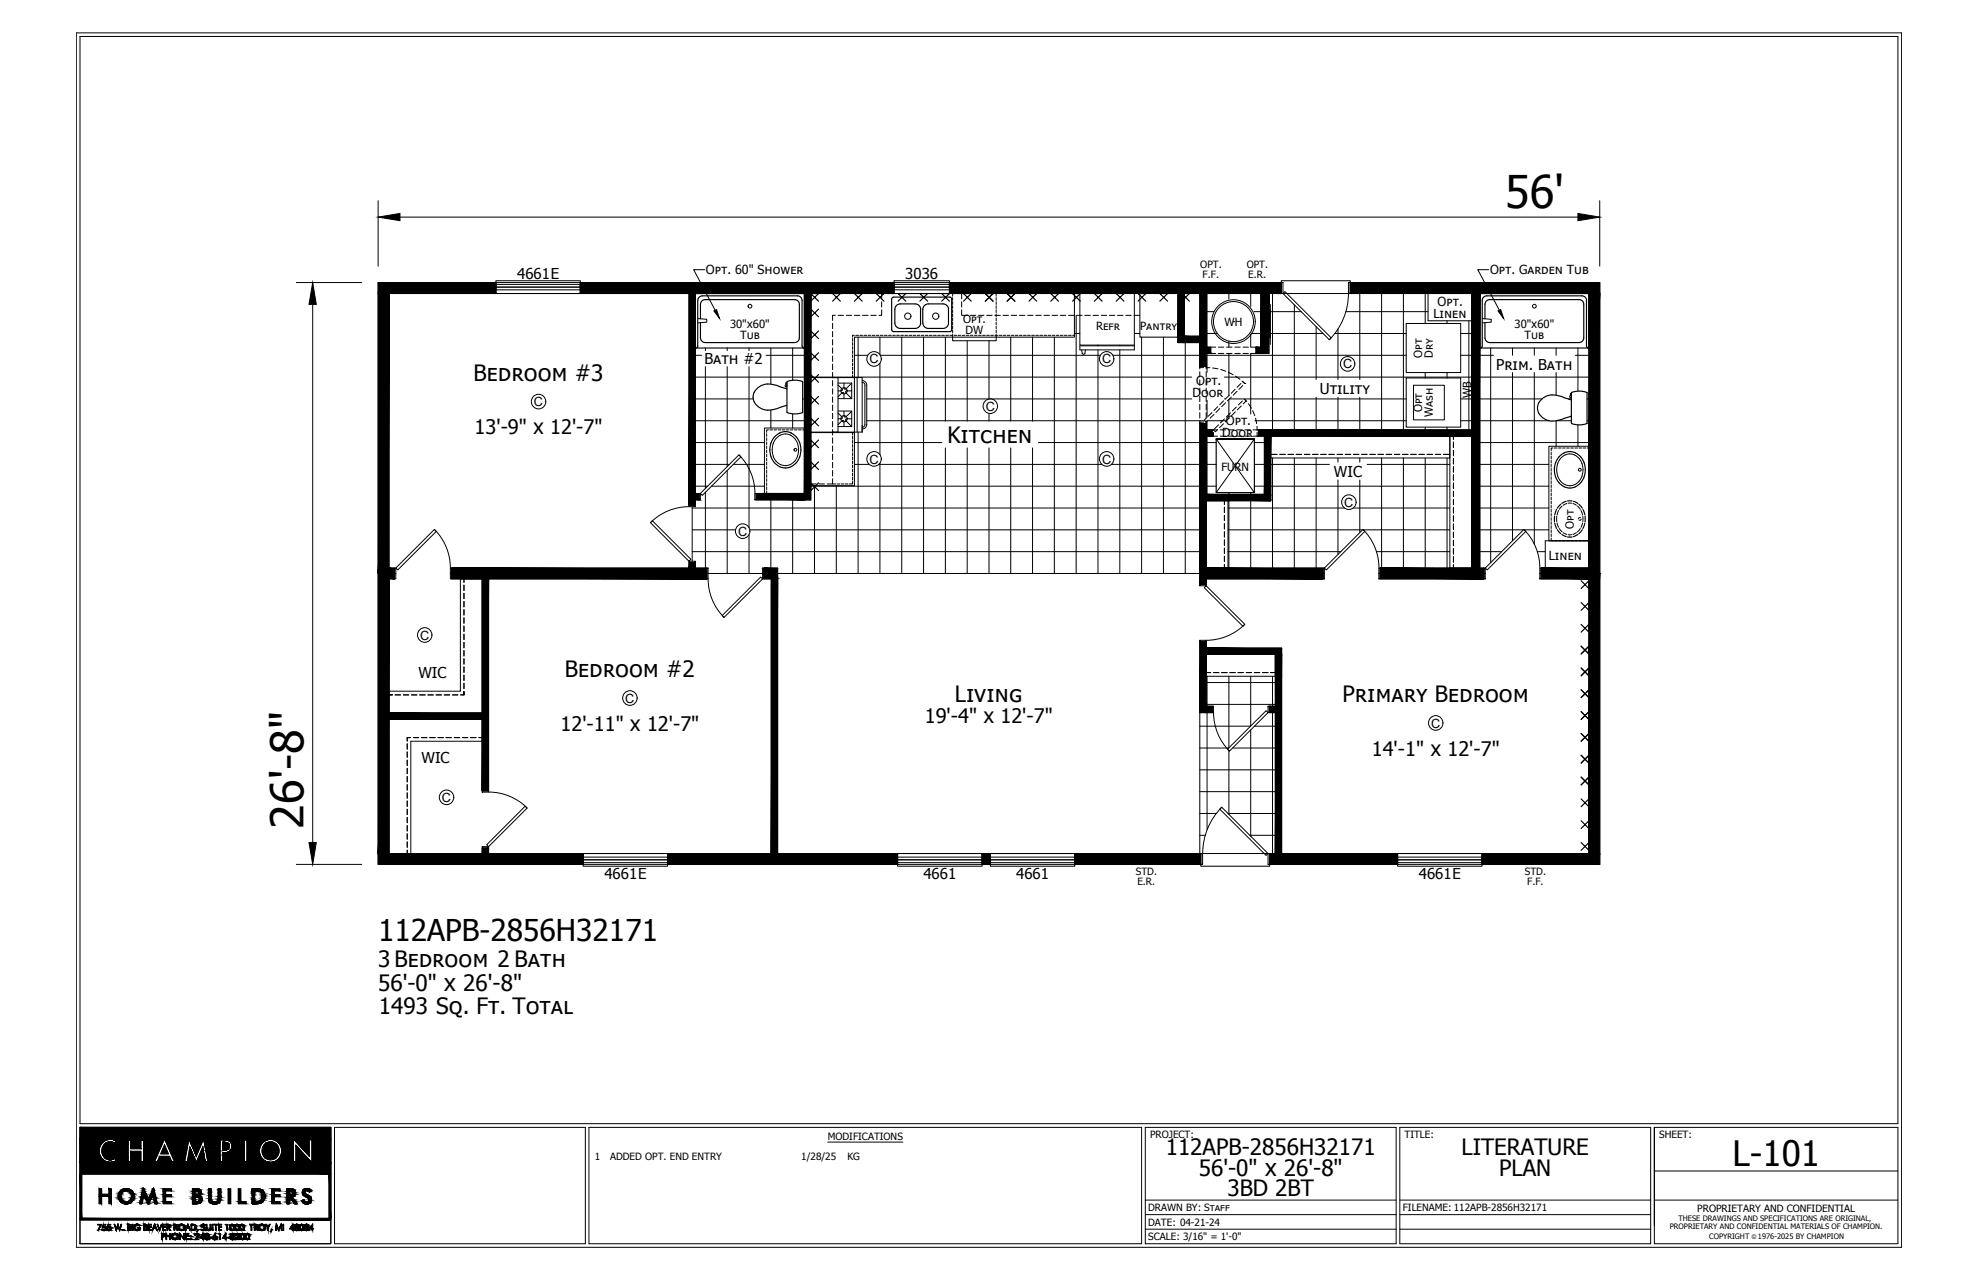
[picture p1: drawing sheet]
<svg xmlns="http://www.w3.org/2000/svg" width="432mm" height="279mm" viewBox="0 0 432 279" stroke-linecap="round" stroke-linejoin="round" font-family="sans-serif">
<defs><g id="words">
<g font-size="9.8">
<text x="328.6" y="45.4">56'</text>
<text x="66.2" y="180.9" transform="rotate(-90 66.2 180.9)">26'-8&quot;</text>
</g>
<text font-size="7.6" x="378.2" y="254.5">L-101</text>
<text font-size="6.6" x="82.5" y="205.4">112APB-2856H32171</text>
<g font-size="4.9">
<text x="103.4" y="83.1">Bedroom #3</text>
<text x="206.8" y="96.6">Kitchen</text>
<text x="123.3" y="147.8">Bedroom #2</text>
<text x="208.4" y="153.2">Living</text>
<text x="293.1" y="153.3">Primary Bedroom</text>
<text x="82.5" y="211.1">3 Bedroom 2 Bath</text>
<text x="82.5" y="216.3">56'-0&quot; x 26'-8&quot;</text>
<text x="82.7" y="221.4">1493 Sq. Ft. Total</text>
<text x="254.5" y="252.2">112APB-2856H32171</text>
<text x="261.7" y="256.6">56'-0&quot; x 26'-8&quot;</text>
<text x="319.1" y="252.2">LITERATURE</text>
<text x="327.3" y="256.6">PLAN</text>
<text x="267.9" y="261">3BD 2BT</text>
</g>
<g font-size="4.4">
<text x="103.6" y="94.8">13'-9&quot; x 12'-7&quot;</text>
<text x="122.4" y="159.5">12'-11&quot; x 12'-7&quot;</text>
<text x="201.9" y="157.8">19'-4&quot; x 12'-7&quot;</text>
<text x="299.5" y="165">14'-1&quot; x 12'-7&quot;</text>
</g>
<g font-size="3.3">
<text x="112.9" y="60.9">4661E</text>
<text x="197.6" y="60.9">3036</text>
<text x="153.8" y="79.5">Bath #2</text>
<text x="326.6" y="80.7">Prim. Bath</text>
<text x="288.1" y="86">Utility</text>
<text x="291.2" y="104.1">WIC</text>
<text x="91.3" y="148.1">WIC</text>
<text x="92" y="166.6">WIC</text>
<text x="132" y="191.9">4661E</text>
<text x="201.6" y="191.9">4661</text>
<text x="221.8" y="191.9">4661</text>
<text x="309.8" y="191.9">4661E</text>
</g>
<g font-size="2.8">
<text x="189.8" y="79.3">C</text>
<text x="240.6" y="79.3">C</text>
<text x="293.2" y="80.4">C</text>
<text x="116.6" y="88.7">C</text>
<text x="215.2" y="89.7">C</text>
<text x="189.8" y="101.2">C</text>
<text x="240.6" y="101.2">C</text>
<text x="293.5" y="110.6">C</text>
<text x="161.1" y="116.9">C</text>
<text x="91.7" y="139.6">C</text>
<text x="136.5" y="153.4">C</text>
<text x="312.4" y="158.8">C</text>
<text x="96.5" y="175">C</text>
</g>
<g font-size="2.7">
<text x="154.1" y="59.9">Opt. 60&quot; Shower</text>
<text x="325.3" y="59.9">Opt. Garden Tub</text>
<text x="312.9" y="69.3">Linen</text>
<text x="313.8" y="66.7">Opt.</text>
<text x="261.1" y="83.9">Opt.</text>
<text x="260.3" y="86.6">Door</text>
<text x="266.8" y="95.4">Door</text>
<text x="267.6" y="92.8">Opt.</text>
<text x="338.1" y="122.2">Linen</text>
</g>
<g font-size="2.5">
<text x="159.4" y="71.5">30&quot;x60&quot;</text>
<text x="210.2" y="70.5">Opt.</text>
<text x="267.3" y="71.1">WH</text>
<text x="330.6" y="71.5">30&quot;x60&quot;</text>
<text x="161.6" y="73.9">Tub</text>
<text x="210.8" y="72.9">DW</text>
<text x="239.3" y="72.1">Refr</text>
<text x="248.9" y="72.1">Pantry</text>
<text x="332.8" y="73.9">Tub</text>
<text x="310.5" y="78.1" transform="rotate(-90 310.5 78.1)">Opt</text>
<text x="312.8" y="78.1" transform="rotate(-90 312.8 78.1)">Dry</text>
<text x="310.5" y="90" transform="rotate(-90 310.5 90)">Opt</text>
<text x="321.2" y="86.9" transform="rotate(-90 321.2 86.9)">WB</text>
<text x="312.8" y="91.1" transform="rotate(-90 312.8 91.1)">Wash</text>
<text x="266.6" y="102.8">FURN</text>
<text x="343.6" y="115.4" transform="rotate(-90 343.6 115.4)">Opt</text>
</g>
<g font-size="2.2">
<text x="262" y="58.5">OPT.</text>
<text x="272.2" y="58.5">OPT.</text>
<text x="262.5" y="60.6">F.F.</text>
<text x="272.5" y="60.6">E.R.</text>
<text x="248" y="191.1">STD.</text>
<text x="332.9" y="191.1">STD.</text>
<text x="248.3" y="193.2">E.R.</text>
<text x="333.4" y="193.2">F.F.</text>
<text x="180.7" y="248.9">MODIFICATIONS</text>
<text x="251.1" y="248.5">PROJECT:</text>
<text x="306.6" y="248.5">TITLE:</text>
<text x="362.2" y="248.5">SHEET:</text>
<text x="129.9" y="253.2">1</text>
<text x="133.2" y="253.2">ADDED OPT. END ENTRY</text>
<text x="174.9" y="253.2">1/28/25</text>
<text x="185" y="253.2">KG</text>
<text x="250.7" y="264.3">DRAWN BY: Staff</text>
<text x="250.7" y="267.5">DATE: 04-21-24</text>
<text x="306.2" y="264.3">FILENAME: 112APB-2856H32171</text>
<text x="370.5" y="264.5">PROPRIETARY AND CONFIDENTIAL</text>
<text x="250.7" y="270.7">SCALE: 3/16&quot; = 1'-0&quot;</text>
</g>
<g font-size="1.6">
<text x="364.5" y="268.4">PROPRIETARY AND CONFIDENTIAL MATERIALS OF CHAMPION.</text>
<text x="366.4" y="266.6">THESE DRAWINGS AND SPECIFICATIONS ARE ORIGINAL,</text>
<text x="373.1" y="270.6">COPYRIGHT</text>
<text x="383.8" y="270.6">1976-2025 BY CHAMPION</text>
</g>
<text font-size="1.4" x="382.4" y="270.6">©</text>
</g></defs>
<g fill="none" stroke="#000" stroke-width=".22">
<path d="M16.7 7.2h398.4v265.1h-398.4zM17.5 8h396.8v237.3h-396.8zM82.5 43.8v14.3M87.3 47.4h257.2M153.8 58.9h-2.4l4.7 8.8M325 58.9h-2.4l4.7 8.8M349.2 43.8v14.3M64.7 61.7h14.3M68.3 66.4v117.5M82.5 61.7h25.7v2.2h-25.7zM82.5 63.9h25.7v.2h-25.7zM82.5 64.1h2.2v61.1h-2.2z"/>
<path d="M84.7 64.1h.2v61.1h-.2zM108.2 61.7h18.5v2.4h-18.5zM108.2 62.1h18.5v.6h-18.5zM108.2 62.7h18.5v.6h-18.5zM108.2 61.7v-.4h18.5v.4M108.2 64.1h18.5M126.7 61.7h68.5v2.2h-68.5zM126.7 63.9h68.5v.2h-68.5zM150.4 64.1h.2v46.2h-.2zM150.6 64.1h1v46.2h-1zM151.6 64.1h.2v46.2h-.2zM151.8 77.6h1.4"/>
<path d="M152.3 69.5l2 .2v.2v.4l-2 .2M154 76v.5M158.7 76v.5M163.5 76v.5M167.2 77.6h8.4M168.3 76v7.9M173 76v7M175.6 64.1h.2v45h-.2zM175.8 64.1h1v45h-1zM176.8 64.1h.2v45h-.2zM177 64.1h57.5v9.5h-48v8.7h-9.5zM181.8 70.6v1.2"/>
<path d="M181.8 72.3v1.2M181.8 74.1v1.2M181.8 75.9v1.2M181.8 77.7v1.2M181.8 79.5v1.2M182.4 68.8h-.6v1.2M182.9 68.8h1.2M184.7 68.8h1.2M186.1 73.9v.6M186.1 74.8v.6M186.1 75.7v.6M186.1 76.6v.6"/>
<path d="M186.1 77.4v.6M186.1 78.4v.6M186.1 79.2v.6M186.5 73.2h-.4v.4M186.5 77.6h2.9M186.5 68.8h1.2M186.8 73.2h.6M187.3 73.6v8.8M187.7 73.2h.6M188.3 68.8h1.2M188.6 73.2h.6M189.5 73.2h.6"/>
<path d="M190.1 68.8h1.2M190.4 73.2h.6M191.3 73.2h.6M192.1 73.6v3.8M192.1 79.3v20M192.2 73.2h.6M192.2 77.6h48M192.5 67.6v1.2h-.6M192.5 64.1v1.2M192.5 65.8v1.2M193.1 73.2h.6M194 73.2h.6"/>
<path d="M194.9 73.2h.6M195.2 61.7h12.1v2.4h-12.1zM195.2 62.1h12.1v.6h-12.1zM195.2 62.7h12.1v.6h-12.1zM195.2 61.7v-.4h12.1v.4M195.2 64.1h12.1M195.7 73.2h.6M196.6 73.2h.6M196.8 73.6v51.6M197.5 73.2h.6M198.4 73.2h.6M199.3 73.2h.6"/>
<path d="M200.2 73.2h.6M201.1 73.2h.6M201.6 73.6v51.6M202 73.2h.6M202.9 73.2h.6M203.8 73.2h.6M204.7 73.2h.6M205.6 73.2h.6M206.4 73.6v18.3M206.5 73.2h.6M207.3 61.7h72.4v2.2h-72.4zM207.3 63.9h72.4v.2h-72.4z"/>
<path d="M207.3 73.2h.7M208 73v1.4h9.5v-1.4M208 65v.6M208 65.8v.6M208 66.7v.6M208 67.6v.6M208 68.5v.6M208 69.4v.6M208 70.3v.6M208 71.2v.6M208 72.1v.6M208.3 73.2h.6"/>
<path d="M208.6 64.1h-.6v.6M208.9 64.1h.5M209.1 73.2h.6M209.7 64.1h.6M209.9 67.6v1.2h1.3M209.9 64.1v1.2M209.9 65.8v1.2M210 73.2h.6M210.6 64.1h.6M210.9 73.2h.6M211.1 74.4v17.5M211.5 64.1h.6"/>
<path d="M211.8 73.2h.6M211.8 68.8h1.2M212.4 64.1h.6M212.7 73.2h.6M213.3 64.1h.6M213.6 73.2h.6M213.6 68.8h1.2M214.2 64.1h.6M214.5 73.2h.6M215.1 64.1h.6M215.4 73.2h.6M215.4 68.8h1.2"/>
<path d="M215.9 74.4v12.7M216 64.1h.6M216.3 73.2h.6M216.9 64.1h.6v.6M217.2 73.2h.6M217.2 68.8h1.2M217.5 65v.6M217.5 65.8v.6M217.5 66.7v.6M217.5 67.6v.6M217.5 68.5v.6M217.5 69.4v.6"/>
<path d="M217.5 70.3v.6M217.5 71.2v.6M217.5 72.1v.6M218.1 73.2h.6M219 73.2h.6M219 68.8h1.2M219.9 73.2h.6M220.6 73.6v18.3M220.7 73.2h.6M220.7 68.8h1.2M221.6 73.2h.6M222.5 73.2h.6"/>
<path d="M222.5 68.8h1.2M223.4 73.2h.6M224.3 73.2h.6M224.3 68.8h1.2M225.2 73.2h.6M225.4 73.6v18.3M226.1 73.2h.6M226.1 68.8h1.2M227 73.2h.6M227.9 73.2h.6M227.9 68.8h1.2M228.8 73.2h.6"/>
<path d="M229.7 73.2h.6M229.7 68.8h1.2M230.2 73.6v51.6M230.6 73.2h.6M231.5 73.2h.6M231.5 68.8h1.2M232.4 73.2h.6M233.3 73.2h.5M233.3 68.8h1.1M234.1 73.2h.4M234.5 72.8h1.2M234.9 68.8v56.4"/>
<path d="M235 68.8h1.2M235.7 64.1h11.9v11.2h-11.9zM235.7 75.5h11.9v.9h-11.9zM236.1 76.4l.1 .7M236.2 77.1l.3 .2 .4-.2M236.8 68.8h1.2M237 76.4l-.2 .7M238.6 68.8h1.2M239.7 75.3v.2M239.7 76.4v48.8M240.4 68.8h1.2M242.2 68.8h1.2"/>
<path d="M243 77.6h18.9M244 68.8h1.2M244.5 75.3v.2M244.5 76.4v48.8M245.7 68.8h1.3M247.5 68.8h1.3M247.6 72.8h1.2M248.8 64.1h8.4v9.5h-8.4zM249.2 73.6v51.6M254 73.6v51.6M257.2 64.1h.2v10.7h-.2zM257.4 64.1h1v10.7h-1z"/>
<path d="M258.4 64.1h.2v10.7h-.2zM258.6 73.6h3.3v1h-3.3zM258.6 74.6h3.3v.2h-3.3zM258.6 73.4h3.3v.2h-3.3zM258.7 74.8v50.4M261.9 64.1h.2v15.8h-.2zM261.9 79.9h1.4v.6M261.9 79.9v.6M262.1 64.1h1v15.8h-1zM262.8 79.9h-.9v.3h.9M263.1 64.1h.2v15.8h-.2zM263.3 76h1v1h-1z"/>
<path d="M263.3 75.8h1v.2h-1zM263.3 77h1v.2h-1zM263.3 68h1.7M263.3 72.8h2.3M263.3 77.6h43.7M263.5 64.1v11.7M263.5 77.2v4.1M264.3 77.2h1.1M265.4 75.8h-1.1v1.4M266 77.2h1.2M266 75.8h1.2M267.8 77.2h1.2"/>
<path d="M267.8 75.8h1.2M268.3 64.1v1.2M268.3 74.5v1.3M268.3 77.2v9.1M269.6 77.2h1.1M269.6 75.8h1.1M271.3 77.2h1.2M271.3 75.8h1.2M273 64.1v2.8M273 72.9v2.9M273 77.2v13.2M273.1 75.8h1.1v1.4h-1.1"/>
<path d="M273.2 72.8h2M273.7 68h1.5M274.2 76h1v1h-1zM274.2 75.8h1v.2h-1zM274.2 77h1v.2h-1zM275.2 64.1h.2v13.1h-.2zM275.4 64.1h1.4v13.1h-1.4zM276.8 64.1h.2v13.1h-.2zM277 68h7.1M277 72.8h11.8M277.3 67.9h-1.9v5.8h1.9M277.3 66.4v8.8"/>
<path d="M277.8 64.1v29.7M279.7 61.7h.4v2.4h-.4zM279.7 61.7v-.4h15.1v.4M280.1 64.1h14.3a14.3 14.3 0 0 1-4.2 10.1M280.5 63.6l10.1 10.1-.4 .5-10.1-10.1zM282.6 66.5v27.3M287.3 71.3v11.5M291.4 72.8h15.6M292.1 71.8v11M293.8 68h17.9M294.4 61.7h.4v2.4h-.4zM294.8 61.7h54.4v2.2h-54.4z"/>
<path d="M294.8 63.9h54.4v.2h-54.4zM296.8 64.1v18.7M301.6 64.1v29.7M306.4 64.1v29.7M307 70.6h11.9v10.7h-11.9zM311.1 64.1v6.5M311.7 64.1h9.6v5.9h-9.6zM315.9 70v.6M318.9 72.8h2.4M318.9 77.6h2.4M320.7 70v23.8M321.3 64.1h.2v59.9h-.2z"/>
<path d="M321.5 64.1h1.4v59.9h-1.4zM322.9 64.1h.1v59.9h-.1zM323 77.6h3M323.6 69.5l1.9 .2v.2v.4l-1.9 .2M325.4 76v46.8M330.2 76v1.6M334.9 76v1.6M339.7 76v1.6M343.9 77.6h3M344.5 76v9.4M346.9 64.1h.1v61.1h-.1zM347 64.1h2.2v61.1h-2.2z"/>
<path d="M151.8 91.8h23.8M151.8 96.6h15.1M151.8 82.3h23.8M151.8 87.1h12.6M154 80v26.6M158.7 80v21.9M161.3 99.3l.4 .4-8.4 8.4-.4-.4zM161.3 99.3a11.9 11.9 0 0 1 3.5 8.4M163.5 80v35.2M166.9 93.4h8.7v14.3h-8.7zM167.4 94.7v.6M167.4 95.6v.6"/>
<path d="M167.4 96.5v.5M167.4 97.3v.6M167.4 98.2v.6M167.4 99.1v.6M167.8 93.8h-.4v.6M168.1 93.8h.6M168.3 89.5v3.9M168.8 99.6l.6 1.1M169 93.8h.5M169.4 95.7a4 4 0 0 0-.6 3.9M169.9 93.8h.6M170.8 93.8h.5"/>
<path d="M171.6 84v-.4h.2v.8h-.2M171.6 84l-.2 .2 .2 .2M171.6 93.8h.6M172.5 93.8h.6M173 90.4v3M173.4 93.8h.6M173.5 95.7a2.53 2.53 0 0 0-4.1 0M173.5 95.7a4 4 0 0 1 .6 3.9M174.1 99.6l-.6 1.1M174.3 93.8h.6M175.2 93.8h.4v.6M175.2 87.1h.4"/>
<path d="M175.6 94.7v.6M175.6 95.6v.6M175.6 96.5v.5M175.6 97.3v.6M175.6 98.2v.6M175.6 99.1v.6M177 94.4h9.5v11.6h-9.5zM177 82.4h11.2v11.9h-11.2zM181.8 82.4h1.1v11.9h-1.1M181.8 81.3v1.2M181.8 83.1v1.1M181.8 84.9v1.1"/>
<path d="M181.8 86.6v1.2M181.8 88.4v1.2M181.8 90.2v1.2M181.8 92v1.2M181.8 93.8v1.2M181.8 95.6v1.2M181.8 97.3v1.2M181.8 99.1v1.2M182.9 90.2l1 .9-.1 .3h-.9M182.9 93.1h3M182.9 89.7h3M182.9 83.6h3"/>
<path d="M182.9 87h3M182.9 84l.9 .9M183.8 85.7l-.9 .9M183.8 91.8l-.9 .9M183.8 84.9v.4h-.9M183.8 85.7l.4 .1v1.2M183.8 91.8l.4 .1v1.2M184.2 89.8l.1 1 .2 .3 1.4-1.3v3.3M184.2 83.6v1.1M184.3 84.7l.1 .2h.3M185.9 85.3h-1.1l-.2 .3 1.3 1.4M185.9 91.4h-1.1l-.2 .3 1.3 1.4"/>
<path d="M185.9 83.6v3.4M185.9 83.6l-1.2 1.3M186.1 80.1v.6M186.1 81v.6M186.1 81.9v.4M186.1 94.4v.6M186.1 95.3v.6M186.1 96.2v.6M186.1 97v.6M186.1 97.9v.6M186.1 98.8v.6M186.1 99.7v.6"/>
<path d="M186.5 96.6h19.1M187.1 82.4v11.9M187.3 94.3v30.9M188.2 83.1a.98 .98 0 0 1 1 1M188.2 83.5a.6 .6 0 0 1 .6 .6M188.8 84.1v8.6a.6 .6 0 0 1-.6 .6M189.2 84.1v8.6a.98 .98 0 0 1-1 .9M189.2 91.8h73.8M189.2 87.1h70.9M206.4 97.8v27.4M211.1 97.8v27.4M215.9 90.2v1.7"/>
<path d="M215.9 97.8v27.4M220.6 97.8v27.4M225.4 97.8v27.4M226.7 96.6h35.2M260.1 82.3h-73.6v12.1M261.9 92.4h.2v31.6h-.2zM261.9 91.8v.6h1.4v-.6M261.9 81.1v1.2M261.9 82.9v1.2M261.9 84.7v1.2M261.9 86.5v1.2M261.9 88.3v1.2"/>
<path d="M261.9 90.1v1.1M262.1 92.4h1v31.6h-1zM262.8 92.1h-.9v.3h.9M263.1 92.4h.2v31.6h-.2zM263.3 94h1.3v1h-1.3zM263.3 95h1.3v.2h-1.3zM263.3 93.8h1.3v.2h-1.3zM263.3 91.3l-.4 .4 .4 .4 .4-.4M263.3 81.1v1.2M263.3 82.9v1.2M263.3 84.7v1.2M263.3 86.5v1.2"/>
<path d="M263.3 88.3v1.2M263.3 90.1v1.1M263.3 80.2l.8 .1M263.3 96.6h2.2M263.5 87.4v3.7M263.5 92v1.8M263.5 95.2v12.7M263.7 91.8h4M264.6 90l-.9 .9M264.6 94.4v.8h.3v-.8M264.7 80.3l1.2 .2M264.9 93.8h.1"/>
<path d="M264.9 93.8l.4 .5 .5-.5h-1.2v1.4h1.2M265 90.5l-.8 .8M265.5 95.8l8.3 11.7M265.8 88.8l-.8 .8M266 92.7l-.9 .9M266.3 89.2l-.9 .8M266.4 93.8h1.2M266.4 95.2h1.2M266.5 80.7l1.1 .3M267.1 92.5l-.9 .9M267.1 87.5l-.8 .8M267.3 91.4l-.9 .9"/>
<path d="M267.3 82.3h54M267.5 87.9l-.8 .9M268.1 81.3l1.1 .5M268.2 93.8h1.2M268.2 95.2h1.2M268.3 87.2v4.1M268.3 95.7v.1M268.4 86.3l-.9 .8h-.2M268.4 91.2l-.9 .9M268.4 87.1h38.6M268.6 90.1l-.9 .9M268.8 86.7l-.9 .8"/>
<path d="M269.6 85l-.8 .8M269.7 89.9l-.9 .9M269.7 82.1l1 .7M269.9 88.8l-.9 .9M270 93.8h1.1M270 95.2h1.1M270 85.4l-.8 .9M270.9 83.7l-.9 .9M271 88.6l-.9 .9M271.1 83.2l.6 .5M271.2 87.5l-.9 .9M271.3 83.3l.4 .4"/>
<path d="M271.3 84.1l-.8 .9M271.6 87.1l.6 .6M271.7 83.7h.1M271.8 93.8h1.1M271.8 95.2h1.1M271.8 87.3l.3 .2-.7 .7M272.5 88.1l.7 1M273 95.7v.1M273.5 89.6l.4 1.1M273.5 93.8h1.2M273.8 96.6h2.2M273.8 95.8l-8.3 11.7"/>
<path d="M273.9 91.8h33.1M274.1 91.3l.2 1.2M274.4 93.1v.7M274.4 94.4v.8h.3v-.8M274.4 93.8h.1M274.7 94h46.6v1h-46.6zM274.7 95h46.6v.2h-46.6zM274.7 93.8h46.6v.2h-46.6zM274.7 93.8v1.4h-1.2M276 95.2h.2v12.7h-.2zM276.2 95.2h1v12.7h-1zM277.2 95.2h.2v12.7h-.2z"/>
<path d="M277.4 95.2h39.1v4.8h-39.1zM277.4 99.2h1.4M277.8 100v24M279.4 99.2h1.2M281.2 99.2h1.2M282.6 100v24M283 99.2h1.1M284.8 99.2h1.1M286.5 99.2h1.2M287.3 86.7v7.1M287.3 100v24M288.3 99.2h1.2"/>
<path d="M290.1 99.2h1.2M291.9 99.2h1.2M292.1 86.7v7.1M292.1 100v.9M293.7 99.2h1.2M295.5 99.2h1.2M296.8 86.7v7.1M296.8 100v.9M297.2 99.2h1.2M299 99.2h1.2M300.8 99.2h1.2M301.6 100v24"/>
<path d="M302.6 99.2h1.2M304.4 99.2h1.2M306.2 99.2h1.2M306.4 100v24M307 82.5h11.9v10.7h-11.9zM308 99.2h1.2M308.6 84.1h6.7v7.6h-6.7zM309.8 99.2h1.1M311.1 81.3v1.2M311.1 93.2v.6M311.1 100v24M311.5 99.2h1.2"/>
<path d="M313.3 99.2h1.2M315.1 99.2h1.4h-1.4M315.9 81.3v1.2M315.9 93.2v.6M315.9 100v24M316.5 95.2h4.8v28.8h-4.8zM317.3 95.2v.7M317.3 96.5v1.2M317.3 98.3v1.2M318.9 91.8h2.4M318.9 87.1h2.4M323 91.8h15.2"/>
<path d="M323 96.6h23.9M323 82.3h23.9M323 87.1h13.6M330.2 81.3v36.7M334.9 81.3v37.5M338.1 97.4h8.8v20.6h-8.8zM338.6 98.7v.6M338.6 99.6v.6M339 97.8h-.4v.6M339.3 97.8h.6M339.7 81.3v5M339.7 91.9v5.5"/>
<path d="M339.8 91.8h3.2M340.2 97.8h.6M341.1 97.8h.6M342 97.8h.6M342.4 87.1h.6M342.8 86.4v-.5h.2v.9h-.2M342.8 86.4l-.2 .2 .2 .2M342.9 97.8h.6M343.7 99.3a2.52 2.52 0 0 0-3 .8M343.7 99.3l1 .8M343.8 97.8h.6M344.5 92.8v4.6"/>
<path d="M344.7 97.8h.6M345.6 97.8h.6M346.5 97.8h.4v.6M346.5 91.8h.4M346.5 87.1h.4M346.9 98.7v.6M346.9 99.6v.6M94.8 115.6l.4 .4-8.4 8.4-.4-.4zM94.8 115.6a11.9 11.9 0 0 1 3.5 8.4M142 114.1l.4-.4 8.4 8.4-.4 .4zM150.4 110.3h1.4v.3h-1.4zM150.4 110.6a11.9 11.9 0 0 0-8.4 3.5"/>
<path d="M151.1 110.6v11.9M151.1 110.9h110.8M151.1 115.7h9.4M151.8 107.9h.8v1h-.8zM151.8 107.7h.8v.2h-.8zM151.8 108.9h.8v.2h-.8zM151.8 101.4h7.4M151.8 106.1h2.7M152.6 107.7h.3v1.4h-.3zM154 107.5v16.5M155.3 106.1h11.6M158.7 102.7v22.5"/>
<path d="M160.1 101.4h6.8M163.5 116.7v8.5M163.7 115.7h98.2M164.8 107.7h.3v1.4h-.3zM165.1 107.9h10.5v1h-10.5zM165.1 107.7h10.5v.2h-10.5zM165.1 108.9h10.5v.2h-10.5zM166.1 107.7h9.5M167.4 107.2v.5h.4M167.4 100v.6M167.4 100.9v.6M167.4 101.8v.6"/>
<path d="M167.4 102.7v.6M167.4 103.6v.6M167.4 104.5v.6M167.4 105.4v.6M167.4 106.3v.6M168.3 109.1v14.9M173 109.1v16.1M173.5 100.7a2.56 2.56 0 0 1-4.1 0M175.6 107.2v.5h-.4M175.6 100v.6M175.6 100.9v.6M175.6 101.8v.6"/>
<path d="M175.6 102.7v.6M175.6 103.6v.6M175.6 104.5v.6M175.6 105.4v.6M175.6 106.3v.6M177 106.1h84.9M177 105.6h1.2M177.8 106v19.2M178.8 105.6h1.2M181.8 104.5v1.1h-1.2M181.8 105.6h.7M181.8 100.9v1.2"/>
<path d="M181.8 102.7v1.2M182.6 106v19.2M182.8 105.6h.5M183.6 105.6h.6M184.5 105.6h.6M186.1 105.1v.5h-.7M186.1 100.6v.6M186.1 101.5v.6M186.1 102.4v.6M186.1 103.3v.6M186.1 104.2v.6M186.5 101.4h3.2"/>
<path d="M191.8 101.4h48.7M192.1 101.1v24.1M242.6 101.4h19.3M263.3 108.1h14.1v1h-14.1zM263.3 107.9h14.1v.2h-14.1zM263.3 109.1h14.1v.2h-14.1zM263.3 109.3h4.8v14.7h-4.8zM263.3 101.4h2.2M263.3 106.1h2.2M267.3 110.1v-.8v.8M267.3 110.7v1.2M267.3 112.5v1.2"/>
<path d="M267.3 114.3v1.2M267.3 116.1v1.1M267.3 117.8v1.2M267.3 119.6v1.2M268.1 110.9h25.4M268.1 115.7h29.4M268.3 107.5v.4M268.3 109.3v14.7M273 107.5v.4M273 109.3v14.7M273.8 101.4h2.2M273.8 106.1h2.2"/>
<path d="M277.4 101.4h12.8M277.4 106.1h39.1M292.1 104.8v16.2M295.4 110.9h21.1M296.8 104.8v11.4M297.5 115.6l.4 .4-8.4 8.4-.4-.4zM297.5 115.6a11.9 11.9 0 0 1 3.5 8.4M297.6 115.7h18.9M298.4 101.4h18.1M317.3 100.1v1.2M317.3 101.9v1.2M317.3 103.7v1.1"/>
<path d="M317.3 105.4v1.2M317.3 107.2v1.2M317.3 109v1.2M317.3 110.8v1.2M317.3 112.6v1.2M317.3 114.4v1.1M317.3 116.2v1.1M317.3 117.9v1.2M317.3 119.7v1.2M323 101.4h15.1M323 106.1h15.1M323 110.9h15.1"/>
<path d="M323 115.7h9.6M332.7 115.6l.4 .4-8.4 8.4-.5-.4zM332.7 115.6a11.9 11.9 0 0 1 3.4 8.4M332.7 115.7h5.4M337.3 118h9.6v6h-9.6zM338.6 117.5v.5h.4M338.6 100.5v.6M338.6 101.4v.6M338.6 102.3v.5M338.6 103.1v.7M338.6 104.1v.5M338.6 104.9v.6"/>
<path d="M338.6 105.8v.6M338.6 106.7v.6M338.6 107.6v.6M338.6 108.5v.6M338.6 109.4v.6M338.6 110.3v.6M338.6 111.2v.6M338.6 112.1v.6M338.6 113v.6M338.6 113.9v.6M338.6 114.8v.6M338.6 115.7v.5"/>
<path d="M338.6 116.5v.6M339.3 118h.6M339.9 112.7v1.1M339.9 114.1l.4 1M340.2 118h.6M340.3 111.4l-.4 1M340.4 115.4l.6 .7M340.7 100.1a4.1 4.1 0 0 0 0 4.9M340.7 105a2.52 2.52 0 0 0 3 .8M341 110.5l-.6 .7M341.1 118h.6M341.2 116.3l.8 .3"/>
<path d="M342 118h.6M342 109.9l-.8 .4M342.3 116.7h.8M342.3 109.8h.8M342.9 118h.6M343.4 109.9l.7 .4M343.8 118h.6M344.1 116.3l-.7 .3M344.4 110.5l.6 .7M344.7 118h.6M344.7 100.1a3.9 3.9 0 0 1-1 5.7M345 115.4l-.6 .7"/>
<path d="M345 113h-.3l-.1 .3M345.1 111.4l.4 1M345.2 113.3l-.2 .2h-.3M345.5 114.1l-.4 1M345.5 112.7v1.1M345.6 118h.6M346.9 117.5v.5h-.4M346.9 100.5v.6M346.9 101.4v.6M346.9 102.3v.5M346.9 103.1v.7M346.9 104.1v.5"/>
<path d="M346.9 104.9v.6M346.9 105.8v.6M346.9 106.7v.6M346.9 107.6v.6M346.9 108.5v.6M346.9 109.4v.6M346.9 110.3v.6M346.9 111.2v.6M346.9 112.1v.6M346.9 113v.6M346.9 113.9v.6M346.9 114.8v.6"/>
<path d="M346.9 115.7v.5M346.9 116.5v.6M82.5 125.2h2.2v61.1h-2.2zM84.7 125.2h.2v61.1h-.2zM84.9 125.2h1.2v1h-1.2zM84.9 126.2h1.2v.2h-1.2zM84.9 124.2h1.2v1h-1.2zM84.9 124h1.2v.2h-1.2zM86.1 124h.3v1.2h-.3zM86.1 125.2h.3v1.2h-.3zM98.3 124h.3v1.2h-.3zM98.3 125.2h.3v1.2h-.3z"/>
<path d="M98.6 125.2h55.7v1h-55.7zM98.6 126.2h55.7v.2h-55.7zM98.6 124.2h55.7v1h-55.7zM98.6 124h55.7v.2h-55.7zM100.5 126.4h4.8v29.2h-20.4v-4.7h15.6zM101.3 126.4v.7M101.3 127.7v1.2M101.3 129.5v1.2M101.3 131.3v1.2M101.3 133.1v1.2M101.3 134.9v1.1M101.3 136.6v1.2"/>
<path d="M101.3 138.4v1.2M105.3 126.4h.2v46.2h-.2zM105.5 126.4h.9v46.2h-.9zM106.4 126.4h.3v46.2h-.3zM150.4 122.8h.2v1.2h-.2zM150.4 122.5h1.4v.3h-1.4zM150.6 122.8h1v1.2h-1zM151.1 120.4h110.8M151.6 122.8h.2v1.2h-.2zM154.3 125.2h.3v1.2h-.3zM154.3 124h.3v1.2h-.3zM154.6 126.4a11.9 11.9 0 0 0 3.5 8.4"/>
<path d="M154.6 125.2h11.9M157.6 134.4l8.5-8.4 .4 .4-8.4 8.4zM166.5 125.2h.3v1.2h-.3zM166.5 124h.3v1.2h-.3zM166.8 125.2h3v1h-3zM166.8 126.2h3v.2h-3zM166.8 124.2h3v1h-3zM166.8 124h3v.2h-3zM168.4 126.4h.2v59.9h-.2zM168.6 126.4h.9v59.9h-.9zM169.5 126.4h.3v59.9h-.3zM169.8 125.2h92.1"/>
<path d="M261.9 125.2h26.9v1h-26.9zM261.9 126.2h26.9v.2h-26.9zM261.9 124.2h26.9v1h-26.9zM261.9 124h26.9v.2h-26.9zM261.9 126.4h.2v1.2h-.2zM261.9 127.6h1.4v.3h-1.4zM261.9 139.8h1.4v.3h-1.4zM262.1 126.4h1v1.2h-1zM262.9 128.3l.4-.4 8.4 8.4-.4 .4zM263.1 126.4h.2v1.2h-.2zM267.3 121.4v1.2M267.3 123.2v.8"/>
<path d="M268.1 120.4h24.6M271.7 136.3a11.9 11.9 0 0 1-8.4 3.5M288.8 124h.3v1.2h-.3zM288.8 125.2h.3v1.2h-.3zM300.5 120.4h16M301 124h.3v1.2h-.3zM301 125.2h.3v1.2h-.3zM301.3 125.2h22.6v1h-22.6zM301.3 126.2h22.6v.2h-22.6zM301.3 124.2h22.6v1h-22.6zM301.3 124h22.6v.2h-22.6zM317.3 123.3v.7v-.7"/>
<path d="M317.3 121.5v1.2M323 120.4h4.8M323.9 124h.3v1.2h-.3zM323.9 125.2h.3v1.2h-.3zM335.6 120.4h1.7M336.1 124h.3v1.2h-.3zM336.1 125.2h.3v1.2h-.3zM336.4 125.2h10.5v1h-10.5zM336.4 126.2h10.5v.2h-10.5zM336.4 124.2h10.5v1h-10.5zM336.4 124h10.5v.2h-10.5zM346.9 125.2h.1v61.1h-.1z"/>
<path d="M347 125.2h2.2v61.1h-2.2zM349.2 125.2h.1M84.9 155.9h20.4v.9h-20.4zM84.9 155.6h20.4v.3h-20.4zM84.9 156.8h20.4v.2h-20.4zM84.9 157h20.4v4.8h-15.6v24.5h-4.8zM85.7 151.7h-.8h.8M86.3 151.7h1.2M88.1 151.7h1.1M89.8 151.7h1.2M91.6 151.7h1.2M93.4 151.7h1.2"/>
<path d="M95.2 151.7h1.2M97 151.7h1.2M98.8 151.7h1.1M100.5 151.7h.8M101.3 150.9v.8v-.8M101.3 140.2v1.2M101.3 142v1.2M101.3 143.8v1.2M101.3 145.6v1.2M101.3 147.4v1.1M101.3 149.1v1.2M261.9 140.1h.2v15.5h-.2z"/>
<path d="M261.9 158.5h11.1M261.9 155.6v30.7M262.1 140.1h1v15.5h-1zM263.1 140.1h.2v15.5h-.2zM263.3 141.6h16.5v1h-16.5zM263.3 142.6h16.5v.3h-16.5zM263.3 141.5h16.5v.1h-16.5zM263.3 154.3h1.3v1h-1.3zM263.3 154.2h1.3v.1h-1.3zM263.3 155.3h1.3v.3h-1.3zM263.3 142.9h15.1v4.7h-15.1zM263.3 149h15.1"/>
<path d="M263.3 153.8h15.1M263.3 146.8h1M263.5 147.6v6.6M263.5 155.6v25.5M264.6 154.2h.3v1.4h-.3zM264.9 146.8h1.2M264.9 155.5a11.9 11.9 0 0 0 3.5 8.5M266.7 146.8h1.2M268.3 147.6v15.6M268.5 146.8h1.2M270.3 146.8h1.1M272.1 146.8h1.1"/>
<path d="M273 147.6v10.9M273 159.3v23.2M273.8 158.5h4.6M273.8 146.8h1.2M275.6 146.8h1.2M276.8 154.2h.3v1.4h-.3zM277.1 154.3h1.3v1h-1.3zM277.1 154.2h1.3v.1h-1.3zM277.1 155.3h1.3v.3h-1.3zM277.4 146.8h1h-1M277.8 147.6v6.6M277.8 155.6v30.7"/>
<path d="M278.4 142.9h.2v43.4h-.2zM278.6 142.9h1v43.4h-1zM279.6 142.9h.2v43.4h-.2zM88.9 161v.8v-.8M88.9 162.3v1.2M88.9 164.1v1.2M88.9 165.9v1.2M88.9 167.7v1.2M88.9 169.5v1.2M88.9 171.3v1.2M88.9 173.1v1.1M88.9 174.8v1.2"/>
<path d="M88.9 176.6v1.2M88.9 178.4v1.2M88.9 161h.7M90.2 161h1.2M92 161h1.2M93.8 161h1.2M95.6 161h1.2M97.4 161h1.2M99.2 161h1.2M100.9 161h1.2M102.7 161h1.2M104.5 161h.8"/>
<path d="M105.3 172.6h1.4v.3h-1.4zM106.7 172.9a11.9 11.9 0 0 1 8.4 3.5M114.6 176l.5 .4-8.4 8.4-.5-.4zM261.9 163.3h6.3M261.9 168h16.5M261.9 172.8h16.5M261.9 177.6h3.6M266.3 176.6l.4-.4 10.1 10.1-.4 .4zM266.7 176.2a14.3 14.3 0 0 0-4.1 10.1M268 163.5l8.4-8.4 .4 .5-8.4 8.4zM268.1 177.6h10.3M268.3 163.9v13.9"/>
<path d="M269.1 163.3h9.3M64.7 188.7h14.3M82.5 186.5h44.8v2.2h-44.8zM82.5 186.3h44.8v.2h-44.8zM88.9 180.2v1.2M88.9 182v1.2M88.9 183.8v1.2M88.9 185.6v.7M105.3 185.1h.2v1.2h-.2zM105.3 184.8h1.4v.3h-1.4zM105.5 185.1h.9v1.2h-.9zM106.4 185.1h.3v1.2h-.3z"/>
<path d="M127.3 186.3h18.4v2.4h-18.4zM127.3 187.7h18.4v.6h-18.4zM127.3 187.1h18.4v.6h-18.4zM127.3 188.7v.4h18.4v-.4M127.3 186.3h18.4M145.7 186.5h50.2v2.2h-50.2zM145.7 186.3h50.2v.2h-50.2zM195.9 186.3h18.5v2.4h-18.5zM195.9 187.7h18.5v.6h-18.5zM195.9 187.1h18.5v.6h-18.5zM195.9 188.7v.4h18.5v-.4M195.9 186.3h18.5"/>
<path d="M214.4 186.5h1.8v2.2h-1.8zM214.4 186.3h1.8v.2h-1.8zM216.2 186.3h18.4v2.4h-18.4zM216.2 187.7h18.4v.6h-18.4zM216.2 187.1h18.4v.6h-18.4zM216.2 188.7v.4h18.4v-.4M216.2 186.3h18.4M234.6 186.5h27.5v2.2h-27.5zM234.6 186.3h27.5v.2h-27.5zM261.9 182.3h1.2M262.1 186.3h.4v2.4h-.4zM262.1 188.7v.4h15.1v-.4"/>
<path d="M262.5 186.3h14.3M272.8 182.3h5.6M276.8 186.3h.4v2.4h-.4zM277.2 186.5h27.9v2.2h-27.9zM277.2 186.3h27.9v.2h-27.9zM305.1 186.3h18.4v2.4h-18.4zM305.1 187.7h18.4v.6h-18.4zM305.1 187.1h18.4v.6h-18.4zM305.1 188.7v.4h18.4v-.4M305.1 186.3h18.4M323.5 186.5h25.7v2.2h-25.7zM323.5 186.3h25.7v.2h-25.7z"/>
<path d="M17.5 246.1h54.7v25.4h-54.7zM17.8 256.3h54v9.6h-54zM21.7 259.5h.5v1.2h1.6v-1.2h.5v3.2h-.5v-1.5h-1.6v1.5h-.5zM22.4 249.4a2.12 2.12 0 0 1 2.9-.3v.6l-1-.4a1.92 1.92 0 0 0-2 2.4 1.92 1.92 0 0 0 3 1v.1a.65 .65 0 0 1-.1 .6 .65 .65 0 0 1-.6 .3h-.6a2.53 2.53 0 0 1-2.2-1.6 2.53 2.53 0 0 1 .6-2.7zM28 248.8h.5v1.9h2.3v-1.9h.5v4.8h-.5v-2.3h-2.3v2.3h-.5zM31.2 259.4l1.2 2.5 1.1-2.5 .8 3.3h-.5l-.4-2-1 2.2-1-2.2-.4 1.8a.31 .31 0 0 1-.1 .3 .31 .31 0 0 1-.4-.1zM35.6 259.5h1.8v.4h-1.2v.9h1.2v.4h-1.2v1.1h1.2v.4h-1.8zM35.9 249.9l.8 2h-1.6zM35.9 248.6l2.2 5h-.6l-.5-1.2h-2.1l-.6 1.2h-.6zM41.3 248.6l1.5 3.8 1.6-3.8 1 5h-.6l-.5-3.2-1.5 3.3-1.4-3.3-.5 3.2h-.6zM42 259.5h1.2l.6 .3 .1 .8-.4 .4a.94 .94 0 0 1 .5 1.3 .94 .94 0 0 1-1.3 .4h-.7zM42.5 259.9h.3a.51 .51 0 0 1 .6 .7 .51 .51 0 0 1-.9 .2z"/>
<path d="M45.5 259.5h.2a.27 .27 0 0 1 .4 .1 .27 .27 0 0 1-.1 .3v1.6a.86 .86 0 0 0 1.1 .8 .86 .86 0 0 0 .6-1.2v-1a.35 .35 0 0 1-.1-.5 .35 .35 0 0 1 .5-.1l.1 2.4-.3 .6-.9 .3-.9-.1-.4-.4-.2-.5zM48 248.8l1.9 .2 .4 .2 .2 .5 .1 .7-.3 .7-.8 .4-.6 .1a.25 .25 0 0 0-.3 .1 .25 .25 0 0 0 0 .3v1.6h-.2a.28 .28 0 0 1-.4-.1 .28 .28 0 0 1 0-.3zM48.6 249.3h.3a.91 .91 0 0 1 1.1 1 .91 .91 0 0 1-1.4 .7zM49.8 259.5h.6v3.2h-.6zM52 259.5h.6v2.8h1.1v.4h-1.7zM53.4 248.8h.5v4.8h-.5zM55.1 259.5h1.5l.5 .2 .5 .6 .2 .6-.1 .8-.4 .7-.5 .3h-1.4a.25 .25 0 0 1-.4 0 .25 .25 0 0 1 .1-.3zM55.6 260h.9a1.17 1.17 0 0 1 .8 1.6 1.17 1.17 0 0 1-1.7 .5zM59.3 259.5h1.8v.4h-1.2v.9h1.2v.4h-1.2v1.1h1.2v.4h-1.8zM62.7 259.5h1a.88 .88 0 0 1 .8 .9 .88 .88 0 0 1-.7 .9l1.1 1.4h-.6l-1.1-1.4-.1 1a.29 .29 0 0 1 0 .4 .29 .29 0 0 1-.4 0zM63.2 259.9h.1a.49 .49 0 0 1 .7 .6 .49 .49 0 0 1-.8 .3zM64 248.6l3.5 3.7v-3.5h.6v5l-3.5-3.8v3.6h-.6z"/>
<path d="M66.2 259.7l.5-.3 .8 .1a.3 .3 0 0 1 .3 .3 .3 .3 0 0 1-.2 .3l-.1 .1-.2-.3h-.4l-.4 .4 .3 .3 1.1 .7 .1 .5a1.07 1.07 0 0 1-.9 1 1.07 1.07 0 0 1-1.2-.7l.4-.2 .3 .4h.5l.3-.1 .1-.3-.2-.4-1.2-.8-.1-.5zM73 246.1h54.8v25.4h-54.8zM128.6 246.1h120.6v25.4h-120.6zM180.7 249.3h16.4M250 246.1h54.8v25.4h-54.8zM305.6 246.1h54.7v25.4h-54.7zM361.1 246.1h53.2v25.4h-53.2v-25.4v21.4M361.1 255.6h53.2M17.5 266.3h54.7M21.3 267.3h.8l-.6 1.3h-.1l.6-1.2zM22.6 267.3l.5 .1h-.5l-.1 .4a.45 .45 0 0 1 .6 .2 .45 .45 0 0 1-.2 .6 .45 .45 0 0 1-.6-.2l.1-.1a.34 .34 0 0 0 .5 .1 .34 .34 0 0 0 0-.6 .34 .34 0 0 0-.5 .1zM23.6 267.3l.6 .1h-.5l-.1 .4a.45 .45 0 0 1 .6 .2 .45 .45 0 0 1-.3 .6 .45 .45 0 0 1-.5-.2l.1-.1a.36 .36 0 0 0 .5 .1 .36 .36 0 0 0 0-.6 .36 .36 0 0 0-.5 .1z"/>
<path d="M24.9 267.3h.2l.3 1 .4-1.1 .3 1.1 .3-1h.2l-.5 1.3-.3-1.1-.4 1.1zM26.8 268.4l.1 .2zM26.9 268.4h.1M26.9 268.5h.1M27.8 267.3a.42 .42 0 0 1 .6 0 .42 .42 0 0 1 .1 .5l-.2 .1a.37 .37 0 0 1 .3 .5 .37 .37 0 0 1-.5 .2h-.3zM28 267.9a.31 .31 0 0 1 .4 .1 .31 .31 0 0 1-.1 .5h-.3zM28 267.4a.28 .28 0 0 1 .4 0 .28 .28 0 0 1-.1 .4h-.3zM28.9 267.3l.1 1.3zM28.9 268.6h.1M29.4 267.4a.55 .55 0 0 1 .6-.2 .55 .55 0 0 1 .4 .4 .56 .56 0 0 0-.9-.2 .56 .56 0 0 0 .1 .9 .56 .56 0 0 0 .9-.3l-.5-.1h.6a.69 .69 0 0 1-1 .7 .69 .69 0 0 1-.2-1.2zM31.4 267.3a.42 .42 0 0 1 .5 0 .42 .42 0 0 1 .1 .5l-.1 .1a.37 .37 0 0 1 .2 .5 .37 .37 0 0 1-.5 .2h-.2zM31.5 267.9h.2a.28 .28 0 0 1 .3 .3 .28 .28 0 0 1-.3 .3h-.2z"/>
<path d="M31.5 267.4a.28 .28 0 0 1 .4 0 .28 .28 0 0 1-.1 .4h-.3zM32.4 267.3h.7l-.6 .1v.4h.6v.1h-.6v.6l.6 .1h-.7zM33.8 267.5l.2 .5h-.5zM33.8 267.2l.5 1.4-.3-.5h-.5l-.3 .5zM34.3 267.3h.1l.4 1.1 .4-1.1h.2l-.6 1.3zM35.3 269.2a.47 .47 0 0 1 .5 .1 .47 .47 0 0 1 .2 .5l-.6 .2v.6h-.1zM35.4 269.3a.29 .29 0 0 1 .4 .2 .29 .29 0 0 1-.1 .4h-.3zM35.5 267.3h.7l-.6 .1v.4h.6v.1h-.6v.6l.6 .1h-.7zM36.2 269.2h.2v.6h.7l.1-.6v1.4l-.1-.7h-.7v.7h-.2zM36.5 267.3h.2a.35 .35 0 0 1 .5 .3 .35 .35 0 0 1-.4 .3l.5 .7-.6-.7-.1 .7h-.1zM36.6 267.4a.28 .28 0 0 1 .4 0 .28 .28 0 0 1-.1 .4h-.3zM38 267.3h.2a.35 .35 0 0 1 .5 .3 .35 .35 0 0 1-.4 .3l.5 .7-.6-.7-.1 .7h-.1z"/>
<path d="M38.1 267.4a.28 .28 0 0 1 .4 0 .28 .28 0 0 1-.1 .4h-.3zM39.2 269.2l.9 1.1 .1-1.1v1.4l-.9-1.1v1.1h-.1zM40.6 269.2h.6l-.5 .1v.5h.5l-.5 .1v.5h.5v.2h-.6zM41 267.2l.6 1.4h-.2l-.1-.5h-.6l-.3 .5zM41 267.5l.2 .5h-.4zM41.6 270.4h.1v.2zM41.6 269.8h.1v.2zM41.7 267.3a.73 .73 0 0 1 1.1 .6 .73 .73 0 0 1-1.1 .7zM41.8 267.4a.6 .6 0 0 1 .9 .5 .6 .6 0 0 1-.9 .6zM42.5 261.3h.6a.56 .56 0 0 1 .4 .7 .56 .56 0 0 1-.8 .3h-.2zM42.7 269.3a.47 .47 0 0 1 .7 .2 .47 .47 0 0 1-.3 .7l-.3 .3 .6 .1h-.9l.3-.3a.54 .54 0 0 0 .3-1l-.5 .3zM43.2 268.4h.1l-.2 .5z"/>
<path d="M44.1 267.4l.3-.2 .3 .2-.3-.1a.32 .32 0 0 0-.1 .4 .32 .32 0 0 0 .3 .2 .4 .4 0 0 1 0 .7 .4 .4 0 0 1-.6-.2l.1-.1a.29 .29 0 0 0 .5 .1 .29 .29 0 0 0-.2-.5l-.3-.1zM44.2 269.5v.6h-.4zM44.3 269.2v.9l.2 .1-.3 .4v-.4h-.6zM44.9 269.3a.35 .35 0 0 1 .6 0 .35 .35 0 0 1-.2 .6 .39 .39 0 0 1 .2 .5 .39 .39 0 0 1-.6 0 .39 .39 0 0 1 .1-.5l-.2-.3zM45 267.3l.1 .8a.37 .37 0 0 0 .4 .4 .37 .37 0 0 0 .4-.4v-.8h.1v.8a.49 .49 0 0 1-.5 .5 .49 .49 0 0 1-.5-.5zM45.8 270.1h.4v.1h-.4zM46.3 267.3h.2v1.3h-.2zM46.3 268.6h.1M46.7 267.3h.8l-.4 .1v1.2l-.1-1.2zM47.1 269.2l-.4 .6a.42 .42 0 0 1 .6 .4 .42 .42 0 0 1-.6 .4 .42 .42 0 0 1-.2-.6zM47.7 267.3h.7l-.6 .1v.4h.6v.1h-.6v.6l.6 .1h-.7zM47.8 269.2h.2v1.4l-.1-1.3h-.2z"/>
<path d="M49.2 269.5v.6h-.5zM49.3 269.2v.9l.1 .1-.2 .4v-.4h-.6zM49.4 267.3h.3v1.3l-.1-1.2h-.3zM49.7 270.1h.4v.1h-.4zM50.3 267.4a.51 .51 0 0 1 .7 0 .51 .51 0 0 1 .1 .7 .47 .47 0 0 1-.6 .5 .47 .47 0 0 1-.3-.7zM50.5 269.3a.35 .35 0 0 1 .6 0 .35 .35 0 0 1-.2 .6 .39 .39 0 0 1 .2 .5 .39 .39 0 0 1-.6 0 .39 .39 0 0 1 .1-.5l-.2-.3zM50.5 267.4a.6 .6 0 0 1 .6 .4 .6 .6 0 0 1-.3 .7 .57 .57 0 0 1-.5-.4 .57 .57 0 0 1 .1-.6zM51.4 267.4a.51 .51 0 0 1 .7 0 .51 .51 0 0 1 .1 .7 .47 .47 0 0 1-.6 .5 .47 .47 0 0 1-.3-.7zM51.5 269.3a.47 .47 0 0 1 .7 .2 .47 .47 0 0 1-.3 .7l-.3 .3 .6 .1h-.8l.3-.3a.54 .54 0 0 0 .2-1l-.5 .3zM51.6 267.4a.56 .56 0 0 1 .5 .5 .56 .56 0 0 1-.5 .6 .89 .89 0 0 1 0-1.1zM52.5 267.4a.51 .51 0 0 1 .7 0 .51 .51 0 0 1 .1 .7 .47 .47 0 0 1-.6 .5 .47 .47 0 0 1-.3-.7zM52.7 267.4a.58 .58 0 0 1 .5 .4 .58 .58 0 0 1-.2 .6 .41 .41 0 0 1-.5-.1 .41 .41 0 0 1 0-.5z"/>
<path d="M52.7 269.5a.41 .41 0 0 1 .5 0 .41 .41 0 0 1 0 .6 .36 .36 0 0 1-.4 .4 .36 .36 0 0 1-.2-.6zM52.7 269.3a.66 .66 0 0 1 .7 .3 .66 .66 0 0 1-.1 .8 .51 .51 0 0 1-.7 0 .51 .51 0 0 1-.1-.7zM53.8 269.3a.67 .67 0 0 1 .7 .4 .67 .67 0 0 1-.2 .7 .57 .57 0 0 1-.7-.1 .57 .57 0 0 1 0-.7zM53.9 269.4a.59 .59 0 0 1 .5 .5 .59 .59 0 0 1-.4 .6 .76 .76 0 0 1-.1-1.1zM54.5 267.3h.8l-.4 .1v1.2h-.1v-1.2zM55.5 267.3h.3a.35 .35 0 0 1 .4 .3 .35 .35 0 0 1-.3 .3l.4 .7-.6-.7-.1 .7h-.1zM55.6 267.4a.26 .26 0 0 1 .4 .1 .26 .26 0 0 1-.2 .3h-.2zM58 267.3h.1l.4 .6 .3-.6h.2l-.5 .7v.6h-.1v-.6zM59.3 268.4h.1l-.2 .5zM60.3 267.2l.6 1.2 .5-1.2 .2 1.4h-.2l-.1-1-.4 1-.5-1-.1 1h-.1zM61.8 267.3l.1 1.3zM63.8 267.5v.6h-.4z"/>
<path d="M63.9 267.2v.9l.2 .1-.3 .4v-.4h-.6zM64.4 267.4a.36 .36 0 0 1 .6-.1 .36 .36 0 0 1-.1 .6 .4 .4 0 0 1 .2 .6 .4 .4 0 0 1-.6 0 .4 .4 0 0 1 .1-.6l-.1-.1zM65.5 267.4a.51 .51 0 0 1 .7 0 .51 .51 0 0 1 .1 .7 .47 .47 0 0 1-.6 .5 .47 .47 0 0 1-.3-.7zM65.7 267.4a.58 .58 0 0 1 .5 .4 .58 .58 0 0 1-.1 .6 .41 .41 0 0 1-.5-.1 .41 .41 0 0 1-.1-.5zM66.7 267.3a.36 .36 0 0 1 .5 0 .36 .36 0 0 1-.1 .6 .4 .4 0 0 1 .1 .6 .4 .4 0 0 1-.6 0 .4 .4 0 0 1 .2-.6l-.3-.3zM67.7 268.1h.4h-.4l.4-.6v.6M68.2 267.2v.9l.2 .1h-.2l-.1 .4v-.4h-.6zM250 268.3h54.8M250 265.1h54.8M250 262h54.8M305.6 268.3h54.7M305.6 265.1h54.7"/>
<path d="M305.6 262h54.7M361.1 262h53.2"/>
<circle cx="163.7" cy="66.8" r=".41"/>
<circle cx="190.8" cy="78.3" r="1.59"/>
<circle cx="198.2" cy="69" r=".69"/>
<circle cx="204.3" cy="69" r=".69"/>
<circle cx="241.6" cy="78.3" r="1.59"/>
<circle cx="269.3" cy="70.2" r="4.8"/>
<circle cx="269.3" cy="70.2" r="4.4"/>
<circle cx="294.2" cy="79.4" r="1.59"/>
<circle cx="335" cy="66.8" r=".41"/>
<circle cx="117.6" cy="87.7" r="1.59"/>
<circle cx="173.6" cy="98.2" r=".31"/>
<circle cx="184.2" cy="91.4" r=".69"/>
<circle cx="184.2" cy="85.3" r=".69"/>
<circle cx="216.2" cy="88.7" r="1.59"/>
<circle cx="322.2" cy="85.1" r=".39"/>
<circle cx="322.2" cy="84.1" r=".2"/>
<circle cx="322.2" cy="86.1" r=".2"/>
<circle cx="162.1" cy="115.9" r="1.59"/>
<circle cx="190.8" cy="100.2" r="1.59"/>
<circle cx="241.6" cy="100.2" r="1.59"/>
<circle cx="294.4" cy="109.6" r="1.59"/>
<circle cx="344.9" cy="102.5" r=".31"/>
<circle cx="92.7" cy="138.6" r="1.59"/>
<circle cx="137.5" cy="152.4" r="1.59"/>
<circle cx="313.4" cy="157.8" r="1.59"/>
<circle cx="97.5" cy="174" r="1.59"/>
<circle cx="59.1" cy="251.2" r="2.48"/>
<circle cx="59.1" cy="251.2" r="1.91"/>
<circle cx="27.5" cy="261.1" r="1.2"/>
<circle cx="27.6" cy="261.1" r="1.72"/>
<circle cx="38.2" cy="269.9" r=".71"/>
<circle cx="38.2" cy="269.9" r=".59"/>
<circle cx="39.6" cy="267.9" r=".58"/>
<circle cx="39.6" cy="267.9" r=".72"/>
<circle cx="45.2" cy="270.2" r=".3"/>
<circle cx="45.2" cy="269.6" r=".25"/>
<circle cx="46.9" cy="270.2" r=".31"/>
<circle cx="50.8" cy="270.2" r=".31"/>
<circle cx="50.8" cy="269.6" r=".25"/>
<circle cx="57.2" cy="267.9" r=".59"/>
<circle cx="57.2" cy="267.9" r=".71"/>
<circle cx="64.8" cy="267.6" r=".25"/>
<circle cx="64.8" cy="268.2" r=".3"/>
<circle cx="66.9" cy="268.2" r=".3"/>
<circle cx="66.9" cy="267.6" r=".25"/>
</g>
<g fill="#000" stroke="#000" stroke-width=".22">
<path d="M82.5 47.4l4.8-.8v1.6zM344.5 46.6l4.7 .8-4.7 .8zM68.3 61.7l.7 4.7h-1.5zM155.9 67.9l.5-.3 .7 1.9zM327 67.9l.6-.3 .6 1.9zM67.5 183.9h1.5l-.7 4.8zM24 253.2h.2zM23.9 249.3h.4zM35.9 249.9l.8 2h-1.6zM41.3 248.6l1.6 3.7zM41.3 248.6h3.1l-1.5 3.7zM42.8 259.9h1.1z"/>
<path d="M49.3 251.6h4.1zM58.4 253h1.4zM58.9 249.3h.4zM63.3 259.9h1.1zM64.2 248.8l3.3 3.5zM64.2 248.8h3.3v3.5zM64.6 250l.1 .1zM66.8 259.4h.3zM22.3 268.4h.1zM22.4 267.9h.1zM22.6 267.8h.2zM23.4 268.4h.1z"/>
<path d="M23.5 267.8h.1zM23.5 267.9h.1zM23.7 267.8h.2zM26.8 268.4h.1zM26.8 268.6h.1zM28.4 267.8h.1zM29.8 267.2h.2zM30.4 267.5h.1zM31.9 267.8h.1zM32 268.4h.1zM32.7 261.2h.5zM34.7 268.4l.1 .2z"/>
<path d="M34.7 268.4h.2l-.1 .2zM38.1 270.6h.2zM38.1 269.2h.2zM39.4 268.6h.5zM39.5 267.2h.2zM41.6 269.8h.1zM41.6 270.4h.1zM41.6 269.9h.1zM41.6 270.6h.1zM42.8 262.3h1.2zM42.8 260.9h1zM43.1 262.3h.9z"/>
<path d="M43.1 268.4l-.1 .4zM43.1 268.4h.2l-.2 .4zM43.3 269.7h.1zM44 268.5h.2zM44 268.4h.2zM44.6 267.4h.1zM45.5 268.6h.1zM45.4 269.7h.1zM46.7 262.8h.3zM47.2 270.3h.1zM50.6 267.3h.1zM51 269.7h.1z"/>
<path d="M51.3 267.8h.1zM51.4 267.5h.1zM51.6 267.3h.2zM52 268.4h.1zM52.7 267.3h.2zM52.9 270.6h.1zM53.9 270.6h.2zM53.9 269.2h.2zM56.1 262.3h1.3zM57.1 268.6h.1zM57 267.2h.2zM59.3 268.4l-.2 .4z"/>
<path d="M59.3 268.4h.1l-.2 .4zM63.4 260.9h1zM64.7 267.3h.1zM65.8 268.6h.1zM65.8 268.6h.2zM65.8 267.3h.1zM66.1 268.2h.2zM66.2 262h.2zM66.8 262.8h.2zM66.9 267.3h.1zM67.5 260.1h.1z"/>
<path d="M82.5 64.1v61.1l2.2-61.1zM84.7 64.1v61.1h-2.2z"/>
<path d="M84.7 64.1v61.1l.2-61.1zM84.9 64.1v61.1h-.2z"/>
<path d="M82.5 61.7l25.7 2.2v-2.2zM82.5 61.7l25.7 2.2h-25.7z"/>
<path d="M82.5 63.9l25.7 .2v-.2zM82.5 63.9l25.7 .2h-25.7z"/>
<path d="M126.7 61.7l68.5 2.2v-2.2zM126.7 61.7l68.5 2.2h-68.5z"/>
<path d="M126.7 63.9l68.5 .2v-.2zM126.7 63.9l68.5 .2h-68.5z"/>
<path d="M257.2 64.1v10.7l.2-10.7zM257.4 64.1v10.7h-.2z"/>
<path d="M257.4 64.1v10.7l1-10.7zM258.4 64.1v10.7h-1z"/>
<path d="M258.4 64.1v10.7l.2-10.7zM258.6 64.1v10.7h-.2z"/>
<path d="M261.9 64.1v15.8l.2-15.8zM262.1 64.1v15.8h-.2z"/>
<path d="M258.6 73.6l3.3 1v-1zM258.6 73.6l3.3 1h-3.3z"/>
<path d="M258.6 74.6l3.3 .2v-.2zM258.6 74.6l3.3 .2h-3.3z"/>
<path d="M258.6 73.4l3.3 .2v-.2zM258.6 73.4l3.3 .2h-3.3z"/>
<path d="M262.1 64.1v15.8l1-15.8zM263.1 64.1v15.8h-1z"/>
<path d="M263.1 64.1v15.8l.2-15.8zM263.3 64.1v15.8h-.2z"/>
<path d="M263.3 76v1h1zM263.3 76h1v1z"/>
<path d="M263.3 75.8v.2h1zM263.3 75.8h1v.2z"/>
<path d="M263.3 77v.2h1zM263.3 77h1v.2z"/>
<path d="M274.2 76v1h1zM274.2 76h1v1z"/>
<path d="M274.2 75.8v.2h1zM274.2 75.8h1v.2z"/>
<path d="M274.2 77v.2h1zM274.2 77h1v.2z"/>
<path d="M275.4 64.1l-.2 13.1h.2zM275.2 64.1h.2l-.2 13.1z"/>
<path d="M276.8 64.1l-1.4 13.1h1.4zM275.4 64.1h1.4l-1.4 13.1z"/>
<path d="M277 64.1l-.2 13.1h.2zM276.8 64.1h.2l-.2 13.1z"/>
<path d="M277.3 67.9l-1.9 5.8h1.9zM275.4 67.9h1.9l-1.9 5.8z"/>
<path d="M207.3 61.7l72.4 2.2v-2.2zM207.3 61.7l72.4 2.2h-72.4z"/>
<path d="M207.3 63.9l72.4 .2v-.2zM207.3 63.9l72.4 .2h-72.4z"/>
<path d="M321.3 64.1v59.9l.2-59.9zM321.5 64.1v59.9h-.2z"/>
<path d="M321.5 64.1v59.9l1.4-59.9zM322.9 64.1v59.9h-1.4z"/>
<path d="M322.9 64.1v59.9l.1-59.9zM323 64.1v59.9h-.1z"/>
<path d="M294.8 61.7l54.4 2.2v-2.2zM294.8 61.7l54.4 2.2h-54.4z"/>
<path d="M294.8 63.9l54.4 .2v-.2zM294.8 63.9l54.4 .2h-54.4z"/>
<path d="M261.9 92.4v31.6l.2-31.6zM262.1 92.4v31.6h-.2z"/>
<path d="M262.1 92.4v31.6l1-31.6zM263.1 92.4v31.6h-1z"/>
<path d="M263.1 92.4v31.6l.2-31.6zM263.3 92.4v31.6h-.2z"/>
<path d="M263.3 94l1.3 1v-1zM263.3 94l1.3 1h-1.3z"/>
<path d="M263.3 95l1.3 .2v-.2zM263.3 95l1.3 .2h-1.3z"/>
<path d="M263.3 93.8l1.3 .2v-.2zM263.3 93.8l1.3 .2h-1.3z"/>
<path d="M265.5 95.9l8.3-.1zM265.5 95.8h8.3z"/>
<path d="M274.7 94l46.6 1v-1zM274.7 94l46.6 1h-46.6z"/>
<path d="M274.7 95l46.6 .2v-.2zM274.7 95l46.6 .2h-46.6z"/>
<path d="M274.7 93.8l46.6 .2v-.2zM274.7 93.8l46.6 .2h-46.6z"/>
<path d="M150.6 64.1l-.2 46.2h.2zM150.4 64.1h.2l-.2 46.2z"/>
<path d="M151.6 64.1l-1 46.2h1zM150.6 64.1h1l-1 46.2z"/>
<path d="M151.8 64.1l-.2 46.2h.2zM151.6 64.1h.2l-.2 46.2z"/>
<path d="M151.8 107.9v1h.8zM151.8 107.9h.8v1z"/>
<path d="M151.8 107.7v.2h.8zM151.8 107.7h.8v.2z"/>
<path d="M151.8 108.9v.2h.8zM151.8 108.9h.8v.2z"/>
<path d="M165.1 107.9v1h10.5zM165.1 107.9h10.5v1z"/>
<path d="M165.1 107.7v.2h10.5zM165.1 107.7h10.5v.2z"/>
<path d="M165.1 108.9v.2h10.5zM165.1 108.9h10.5v.2z"/>
<path d="M175.8 64.1l-.2 45h.2zM175.6 64.1h.2l-.2 45z"/>
<path d="M176.8 64.1l-1 45h1zM175.8 64.1h1l-1 45z"/>
<path d="M177 64.1l-.2 45h.2zM176.8 64.1h.2l-.2 45z"/>
<path d="M263.3 108.1v1h14.1zM263.3 108.1h14.1v1z"/>
<path d="M263.3 107.9v.2h14.1zM263.3 107.9h14.1v.2z"/>
<path d="M263.3 109.1v.2h14.1zM263.3 109.1h14.1v.2z"/>
<path d="M276.2 95.2l-.2 12.7h.2zM276 95.2h.2l-.2 12.7z"/>
<path d="M277.2 95.2l-1 12.7h1zM276.2 95.2h1l-1 12.7z"/>
<path d="M277.4 95.2l-.2 12.7h.2zM277.2 95.2h.2l-.2 12.7z"/>
<path d="M82.5 125.2v61.1l2.2-61.1zM84.7 125.2v61.1h-2.2z"/>
<path d="M84.7 125.2v61.1l.2-61.1zM84.9 125.2v61.1h-.2z"/>
<path d="M84.9 124.2v1h1.2zM84.9 124.2h1.2v1z"/>
<path d="M84.9 124v.2h1.2zM84.9 124h1.2v.2z"/>
<path d="M84.9 125.2l1.2 1v-1zM84.9 125.2l1.2 1h-1.2z"/>
<path d="M84.9 126.2l1.2 .2v-.2zM84.9 126.2l1.2 .2h-1.2z"/>
<path d="M98.6 124.2v1h55.7zM98.6 124.2h55.7v1z"/>
<path d="M98.6 124v.2h55.7zM98.6 124h55.7v.2z"/>
<path d="M150.6 122.8l-.2 1.2h.2zM150.4 122.8h.2l-.2 1.2z"/>
<path d="M151.6 122.8l-1 1.2h1zM150.6 122.8h1l-1 1.2z"/>
<path d="M151.8 122.8l-.2 1.2h.2zM151.6 122.8h.2l-.2 1.2z"/>
<path d="M98.6 125.2l55.7 1v-1zM98.6 125.2l55.7 1h-55.7z"/>
<path d="M98.6 126.2l55.7 .2v-.2zM98.6 126.2l55.7 .2h-55.7z"/>
<path d="M166.8 124.2v1h3zM166.8 124.2h3v1z"/>
<path d="M166.8 124v.2h3zM166.8 124h3v.2z"/>
<path d="M166.8 125.2l3 1v-1zM166.8 125.2l3 1h-3z"/>
<path d="M166.8 126.2l3 .2v-.2zM166.8 126.2l3 .2h-3z"/>
<path d="M261.9 124.2v1h26.9zM261.9 124.2h26.9v1z"/>
<path d="M261.9 124v.2h26.9zM261.9 124h26.9v.2z"/>
<path d="M261.9 126.4v1.2l.2-1.2zM262.1 126.4v1.2h-.2z"/>
<path d="M262.1 126.4v1.2l1-1.2zM263.1 126.4v1.2h-1z"/>
<path d="M263.1 126.4v1.2l.2-1.2zM263.3 126.4v1.2h-.2z"/>
<path d="M261.9 125.2l26.9 1v-1zM261.9 125.2l26.9 1h-26.9z"/>
<path d="M261.9 126.2l26.9 .2v-.2zM261.9 126.2l26.9 .2h-26.9z"/>
<path d="M301.3 124.2v1h22.6zM301.3 124.2h22.6v1z"/>
<path d="M301.3 124v.2h22.6zM301.3 124h22.6v.2z"/>
<path d="M301.3 125.2l22.6 1v-1zM301.3 125.2l22.6 1h-22.6z"/>
<path d="M301.3 126.2l22.6 .2v-.2zM301.3 126.2l22.6 .2h-22.6z"/>
<path d="M336.4 124.2v1h10.5zM336.4 124.2h10.5v1z"/>
<path d="M336.4 124v.2h10.5zM336.4 124h10.5v.2z"/>
<path d="M336.4 125.2l10.5 1v-1zM336.4 125.2l10.5 1h-10.5z"/>
<path d="M336.4 126.2l10.5 .2v-.2zM336.4 126.2l10.5 .2h-10.5z"/>
<path d="M347 64.1l-.1 61.1h.1zM346.9 64.1h.1l-.1 61.1z"/>
<path d="M349.2 64.1l-2.2 61.1h2.2zM347 64.1h2.2l-2.2 61.1z"/>
<path d="M84.9 155.9v.9h20.4zM84.9 155.9h20.4v.9z"/>
<path d="M84.9 155.6v.3h20.4zM84.9 155.6h20.4v.3z"/>
<path d="M84.9 156.8v.2h20.4zM84.9 156.8h20.4v.2z"/>
<path d="M261.9 140.1v15.5l.2-15.5zM262.1 140.1v15.5h-.2z"/>
<path d="M262.1 140.1v15.5l1-15.5zM263.1 140.1v15.5h-1z"/>
<path d="M263.1 140.1v15.5l.2-15.5zM263.3 140.1v15.5h-.2z"/>
<path d="M263.3 154.3v1h1.3zM263.3 154.3h1.3v1z"/>
<path d="M263.3 154.2v.1h1.3zM263.3 154.2h1.3v.1z"/>
<path d="M263.3 155.3v.3h1.3zM263.3 155.3h1.3v.3z"/>
<path d="M277.1 154.3v1h1.3zM277.1 154.3h1.3v1z"/>
<path d="M277.1 154.2v.1h1.3zM277.1 154.2h1.3v.1z"/>
<path d="M277.1 155.3v.3h1.3zM277.1 155.3h1.3v.3z"/>
<path d="M263.3 141.6l16.5 1v-1zM263.3 141.6l16.5 1h-16.5z"/>
<path d="M263.3 142.6l16.5 .3v-.3zM263.3 142.6l16.5 .3h-16.5z"/>
<path d="M263.3 141.5l16.5 .1v-.1zM263.3 141.5l16.5 .1h-16.5z"/>
<path d="M105.5 126.4l-.2 46.2h.2zM105.3 126.4h.2l-.2 46.2z"/>
<path d="M106.4 126.4l-.9 46.2h.9zM105.5 126.4h.9l-.9 46.2z"/>
<path d="M106.7 126.4l-.3 46.2h.3zM106.4 126.4h.3l-.3 46.2z"/>
<path d="M82.5 186.5v2.2h44.8zM82.5 186.5h44.8v2.2z"/>
<path d="M82.5 186.3v.2h44.8zM82.5 186.3h44.8v.2z"/>
<path d="M105.5 185.1l-.2 1.2h.2zM105.3 185.1h.2l-.2 1.2z"/>
<path d="M106.4 185.1l-.9 1.2h.9zM105.5 185.1h.9l-.9 1.2z"/>
<path d="M106.7 185.1l-.3 1.2h.3zM106.4 185.1h.3l-.3 1.2z"/>
<path d="M145.7 186.5v2.2h50.2zM145.7 186.5h50.2v2.2z"/>
<path d="M145.7 186.3v.2h50.2zM145.7 186.3h50.2v.2z"/>
<path d="M168.6 126.4l-.2 59.9h.2zM168.4 126.4h.2l-.2 59.9z"/>
<path d="M169.5 126.4l-.9 59.9h.9zM168.6 126.4h.9l-.9 59.9z"/>
<path d="M169.8 126.4l-.3 59.9h.3zM169.5 126.4h.3l-.3 59.9z"/>
<path d="M214.4 186.5v2.2h1.8zM214.4 186.5h1.8v2.2z"/>
<path d="M214.4 186.3v.2h1.8zM214.4 186.3h1.8v.2z"/>
<path d="M234.6 186.5v2.2h27.5zM234.6 186.5h27.5v2.2z"/>
<path d="M234.6 186.3v.2h27.5zM234.6 186.3h27.5v.2z"/>
<path d="M277.2 186.5v2.2h27.9zM277.2 186.5h27.9v2.2z"/>
<path d="M277.2 186.3v.2h27.9zM277.2 186.3h27.9v.2z"/>
<path d="M278.6 142.9l-.2 43.4h.2zM278.4 142.9h.2l-.2 43.4z"/>
<path d="M279.6 142.9l-1 43.4h1zM278.6 142.9h1l-1 43.4z"/>
<path d="M279.8 142.9l-.2 43.4h.2zM279.6 142.9h.2l-.2 43.4z"/>
<path d="M323.5 186.5v2.2h25.7zM323.5 186.5h25.7v2.2z"/>
<path d="M323.5 186.3v.2h25.7zM323.5 186.3h25.7v.2z"/>
<path d="M347 125.2l-.1 61.1h.1zM346.9 125.2h.1l-.1 61.1z"/>
<path d="M349.2 125.2l-2.2 61.1h2.2zM347 125.2h2.2l-2.2 61.1z"/>
<path d="M17.5 253.7h6.3zM17.5 253.7h6.3z"/>
<path d="M17.5 256.3l.3 9.6v-9.6zM17.5 256.3l.3 9.6h-.3z"/>
<path d="M17.5 251.2l4.2 .3v-.3zM17.5 251.2l4.2 .3h-4.2z"/>
<path d="M17.5 251l4.2 .2v-.2zM17.5 251l4.2 .2h-4.2z"/>
<path d="M17.5 251.5l4.2 .2v-.2zM17.5 251.5l4.2 .2h-4.2z"/>
<path d="M17.5 250.7l4.2 .3v-.3zM17.5 250.7l4.2 .3h-4.2z"/>
<path d="M17.5 251.7l4.3 .3-.1-.3zM17.5 251.7l4.3 .3h-4.3z"/>
<path d="M17.5 250.5l4.2 .2 .1-.2zM17.5 250.5l4.2 .2h-4.2z"/>
<path d="M17.5 252l4.3 .2v-.2zM17.5 252l4.3 .2h-4.3z"/>
<path d="M17.5 250.2l4.3 .3v-.3zM17.5 250.2l4.3 .3h-4.3z"/>
<path d="M17.5 252.2l4.4 .2-.1-.2zM17.5 252.2l4.4 .2h-4.4z"/>
<path d="M17.5 250l4.3 .2 .1-.2zM17.5 250l4.3 .2h-4.3z"/>
<path d="M17.5 252.4l4.6 .2-.2-.2zM17.5 252.4l4.6 .2h-4.6z"/>
<path d="M17.5 249.8l4.4 .2 .2-.2zM17.5 249.8l4.4 .2h-4.4z"/>
<path d="M17.5 252.6l4.7 .2-.1-.2zM17.5 252.6l4.7 .2h-4.7z"/>
<path d="M21.7 259.5l.5 1.2v-1.2zM21.7 259.5l.5 1.2h-.5z"/>
<path d="M17.5 252.8l4.9 .2-.2-.2zM17.5 252.8l4.9 .2h-4.9z"/>
<path d="M17.5 249.6l4.6 .2 .1-.2zM17.5 249.6l4.6 .2h-4.6z"/>
<path d="M17.5 249.4l4.7 .2 .2-.2zM17.5 249.4l4.7 .2h-4.7z"/>
<path d="M17.5 253l5 .2-.1-.2zM17.5 253l5 .2h-5z"/>
<path d="M17.5 253.2l5.2 .1-.2-.1zM17.5 253.2l5.2 .1h-5.2z"/>
<path d="M17.5 249.3l4.9 .1 .2-.1zM17.5 249.3l4.9 .1h-4.9z"/>
<path d="M17.5 249.1l5.1 .2 .1-.2zM17.5 249.1l5.1 .2h-5.1z"/>
<path d="M17.5 253.3l5.4 .1-.2-.1zM17.5 253.3l5.4 .1h-5.4z"/>
<path d="M17.5 253.4l5.6 .1zM17.5 253.4l5.6 .1z"/>
<path d="M17.5 249l5.2 .1 .2-.1zM17.5 249l5.2 .1h-5.2z"/>
<path d="M17.5 253.5l5.9 .1zM17.5 253.5l5.9 .1z"/>
<path d="M17.5 248.9h5.7zM17.5 248.9l5.4 .1z"/>
<path d="M17.5 253.6l6.1 .1zM17.5 253.6l6.1 .1z"/>
<path d="M17.5 248.8h5.9zM17.5 248.8l5.7 .1z"/>
<path d="M17.5 253.7h6.3zM17.5 253.7h6.3z"/>
<path d="M17.5 248.8h6.1zM17.5 248.8h5.9z"/>
<path d="M17.5 253.7h6.6zM17.5 253.7h6.6z"/>
<path d="M17.5 248.7h6.4zM17.5 248.7l6.1 .1z"/>
<path d="M17.5 248.7h6.6zM17.5 248.7h6.4z"/>
<path d="M23.9 249.3h.5zM23.8 249.3h.6z"/>
<path d="M23.8 259.5l.5 1.2v-1.2zM23.8 259.5l.5 1.2h-.5z"/>
<path d="M23.7 253.1h.7zM23.7 253.1l.5 .1z"/>
<path d="M23.8 249.3h.6zM23.7 249.3h.7z"/>
<path d="M23.7 249.3l1 .1zM23.5 249.4h1.2z"/>
<path d="M23.7 253.1h.7zM23.7 253.1h.7z"/>
<path d="M23.5 249.4h1.3zM23.3 249.4h1.5z"/>
<path d="M23.4 253h1.3zM23.4 253l1 .1z"/>
<path d="M23.3 253h1.5zM23.3 253h1.4z"/>
<path d="M23.3 249.4l1.7 .1zM23.2 249.5h1.8z"/>
<path d="M23.2 249.5l1.9 .1zM23 249.6h2.1z"/>
<path d="M23.1 252.9l1.7 .1 .2-.1zM23.1 252.9l1.7 .1h-1.5z"/>
<path d="M23 252.8h2.1zM23 252.8l2 .1z"/>
<path d="M23 249.6l2.3 .1-.2-.1zM23 249.6l2.3 .1h-2.4z"/>
<path d="M22.9 252.7l2.2 .1 .2-.1zM22.9 252.7l2.2 .1h-2.1z"/>
<path d="M26.3 260l.6 .1 .2-.1zM26.3 260l.6 .1h-.7z"/>
<path d="M26.3 259.9h1zM26.3 259.9l.8 .1z"/>
<path d="M26.3 259.9h1.2zM26.3 259.9h1z"/>
<path d="M26.3 259.9h1.3zM26.3 259.9h1.2z"/>
<path d="M27.6 259.4l.3 .1zM27.2 259.5h.7z"/>
<path d="M27.2 259.5h1zM26.9 259.5h1.3z"/>
<path d="M24.8 248.8l3.2 .1zM24.8 248.8l3.2 .1z"/>
<path d="M25 248.9l3 .1v-.1zM25 248.9l3 .1h-2.7z"/>
<path d="M25.3 249h2.7zM25.3 249h2.7z"/>
<path d="M25.3 249l2.7 .1zM25.3 249l2.7 .1z"/>
<path d="M25.3 249.1l2.7 .3v-.3zM25.3 249.1l2.7 .3h-2.7z"/>
<path d="M25.3 249.4l2.7 .2v-.2zM25.3 249.4l2.7 .2h-2.7z"/>
<path d="M25.3 249.6l2.7 .1zM25.3 249.6l2.7 .1z"/>
<path d="M25.3 249.7h2.7zM25.3 249.7h2.7z"/>
<path d="M22.9 249.7l5.1 .1zM22.8 249.8h5.2z"/>
<path d="M22.8 249.8l5.2 .3v-.3zM22.8 249.8l5.2 .3h-5.5z"/>
<path d="M22.5 250.1l5.5 .3v-.3zM22.5 250.1l5.5 .3h-5.6z"/>
<path d="M22.4 250.4l5.6 .4v-.4zM22.4 250.4l5.6 .4h-5.7z"/>
<path d="M22.3 250.8l5.7 .4v-.4zM22.3 250.8l5.7 .4h-5.8z"/>
<path d="M22.2 251.2l5.8 .4v-.4zM22.2 251.2l5.8 .4h-5.7z"/>
<path d="M22.3 251.6l5.7 .4v-.4zM22.3 251.6l5.7 .4h-5.6z"/>
<path d="M22.4 252l5.6 .3v-.3zM22.4 252l5.6 .3h-5.5z"/>
<path d="M22.5 252.3l5.5 .3v-.3zM22.5 252.3l5.5 .3h-5.2z"/>
<path d="M22.8 252.6l5.2 .1zM22.8 252.6l5.2 .1z"/>
<path d="M25.3 252.7h2.7zM25.3 252.7h2.7z"/>
<path d="M25.3 252.7l2.7 .1zM25.3 252.7l2.7 .1z"/>
<path d="M25.3 252.8l2.7 .2v-.2zM25.3 252.8l2.7 .2h-2.7z"/>
<path d="M25.3 253l2.7 .3v-.3zM25.3 253l2.7 .3h-2.7z"/>
<path d="M25.3 253.3h2.7zM25.3 253.3h2.7z"/>
<path d="M25.3 253.3l2.7 .1zM25.3 253.3l2.7 .1z"/>
<path d="M25.3 253.4l2.7 .1v-.1zM25 253.5l.3-.1 2.7 .1z"/>
<path d="M25 253.5l3 .1zM24.7 253.6h3.3z"/>
<path d="M26.9 259.5l1.6 .2-.3-.2zM26.6 259.7l.3-.2 1.6 .2z"/>
<path d="M26.6 259.7l2.2 .2-.3-.2zM26.3 259.9l.3-.2 2.2 .2z"/>
<path d="M27.6 259.9h1.2zM27.6 259.9h1.2z"/>
<path d="M27.6 259.9h1.2zM27.6 259.9h1.2z"/>
<path d="M27.8 259.9l1.1 .1zM27.8 259.9l1.1 .1z"/>
<path d="M28 260l1 .1-.1-.1zM28 260l1 .1z"/>
<path d="M28.5 248.8l2.3 1.9v-1.9zM28.5 248.8l2.3 1.9h-2.3z"/>
<path d="M28.5 251.3l2.3 2.3v-2.3zM28.5 251.3l2.3 2.3h-2.3z"/>
<path d="M31.2 259.5l.1 .1zM31.2 259.5l.1 .1z"/>
<path d="M31.2 259.6l.2 .1zM31.2 259.6l.2 .1z"/>
<path d="M31.2 259.7h.2zM31.2 259.7h.2z"/>
<path d="M31.2 259.7l.3 .2-.1-.2zM31.2 259.7l.3 .2h-.4z"/>
<path d="M31.1 259.9l.5 .1-.1-.1zM31.1 259.9l.5 .1h-.5z"/>
<path d="M33.4 259.5l.2 .1zM33.4 259.5l.2 .1z"/>
<path d="M33.4 259.6l.2 .1zM33.4 259.6l.2 .1h-.2z"/>
<path d="M33.4 259.7h.2zM33.4 259.7h.2z"/>
<path d="M33.3 259.7l.3 .2v-.2zM33.3 259.7l.3 .2h-.3z"/>
<path d="M33.3 259.9h.4zM33.3 259.9h.4z"/>
<path d="M33.3 259.9l.4 .3v-.3zM33.3 259.9l.4 .3h-.6z"/>
<path d="M24.7 248.8h11.1zM24.7 248.8h11.1z"/>
<path d="M31.3 248.8l2.4 4.8 2.1-4.8zM31.3 248.8l2.4 4.8h-2.4z"/>
<path d="M24.4 248.7h11.5zM24.4 248.7l11.4 .1z"/>
<path d="M24.1 248.7h11.8zM24.1 248.7h11.8z"/>
<path d="M17.5 248.6h18.4zM17.5 248.6l18.4 .1z"/>
<path d="M35.6 259.9l.6 .9v-.9zM35.6 259.9l.6 .9h-.6z"/>
<path d="M34.9 252.4l2.6 1.2-.5-1.2zM34.9 252.4l2.6 1.2h-3.2z"/>
<path d="M35.6 259.5l1.8 .4v-.4zM35.6 259.5l1.8 .4h-1.8z"/>
<path d="M35.9 248.6l4.4 5 1-5zM35.9 248.6l4.4 5h-2.2z"/>
<path d="M41.4 250.4l1.4 3.2zM41.4 250.4l1.4 3.2h-1.9z"/>
<path d="M42 260h.5zM42 260h.5z"/>
<path d="M42 259.9h.5zM42 259.9h.5z"/>
<path d="M42 259.9l.5 .1zM42 259.9l.5 .1z"/>
<path d="M42 260l.5 .1zM42 260l.5 .1z"/>
<path d="M24.7 253.6h18.1zM24.7 253.6h18.1z"/>
<path d="M24.7 253.6l18.1 .1zM24.4 253.7h18.4z"/>
<path d="M24.4 253.7h18.4zM24.3 253.7h18.5z"/>
<path d="M24.3 253.7h18.5zM24.1 253.7h18.7z"/>
<path d="M42 259.5h.9zM42 259.5h.9z"/>
<path d="M42 259.5h.9zM42 259.5h.9z"/>
<path d="M42 259.5h1.1zM42 259.5h1.1z"/>
<path d="M42 259.5h1.3zM42 259.5h1.3z"/>
<path d="M42 259.5h1.3zM42 259.5h1.3z"/>
<path d="M42 259.5l1.4 .1zM42 259.5l1.4 .1z"/>
<path d="M42 259.6h1.6zM42 259.6h1.6z"/>
<path d="M42 259.6h1.6zM42 259.6h1.6z"/>
<path d="M42 259.6l1.7 .1zM42 259.6l1.7 .1z"/>
<path d="M42 259.7l1.8 .1zM42 259.7l1.8 .1z"/>
<path d="M42 259.8h1.8zM42 259.8h1.8z"/>
<path d="M42 259.8l1.9 .1zM42 259.8l1.9 .1z"/>
<path d="M42.7 259.9h1.2zM42.7 259.9h1.2zM42.8 259.9h1.1z"/>
<path d="M42.8 259.9h1.1zM42.8 259.9h1.1z"/>
<path d="M42.9 259.9h1zM42.9 259.9h1z"/>
<path d="M43 259.9l.9 .1zM43 259.9l.9 .1z"/>
<path d="M43.1 260h.8zM43.1 260h.8z"/>
<path d="M44.2 250.4l.6 3.2zM44.2 250.4l.6 3.2h-1.9z"/>
<path d="M45.5 259.5h.5zM45.5 259.5h.5z"/>
<path d="M45.5 259.5h.5zM45.5 259.5h.5z"/>
<path d="M45.5 259.5h.5zM45.5 259.5h.5z"/>
<path d="M45.5 259.5l.5 .1zM45.5 259.5l.5 .1z"/>
<path d="M45.5 259.6h.5zM45.5 259.6h.5z"/>
<path d="M45.5 259.6h.5zM45.5 259.6h.5z"/>
<path d="M45.5 259.6l.5 .1zM45.5 259.6l.5 .1z"/>
<path d="M45.5 259.7h.5zM45.5 259.7h.5z"/>
<path d="M45.5 259.7l.5 .2v-.2zM45.5 259.7l.5 .2h-.5z"/>
<path d="M45.5 259.9l.5 .1zM45.5 259.9l.5 .1z"/>
<path d="M47.7 259.5h.5zM47.7 259.5h.5z"/>
<path d="M47.7 259.5h.5zM47.7 259.5h.5z"/>
<path d="M44.5 248.8h3.5zM44.5 248.8h3.5z"/>
<path d="M44.5 248.8l3.5 .1zM44.5 248.8l3.5 .1z"/>
<path d="M44.5 248.9h3.5zM44.5 248.9h3.5z"/>
<path d="M44.5 248.9l3.5 .1zM44.5 248.9l3.5 .1z"/>
<path d="M44.5 249l3.5 .2v-.2zM44.5 249l3.5 .2h-3.4z"/>
<path d="M44.6 249.2l3.4 .4v-.4zM44.6 249.2l3.4 .4h-3.4z"/>
<path d="M44.6 249.6l3.4 .3v-.3zM44.6 249.6l3.4 .3h-3.3z"/>
<path d="M44.7 249.9l3.3 .4v-.4zM44.7 249.9l3.3 .4h-3.2z"/>
<path d="M44.8 250.3l3.2 .9v-.9zM44.8 250.3l3.2 .9h-3.1z"/>
<path d="M44.9 251.2l3.1 .9v-.9zM44.9 251.2l3.1 .9h-2.9z"/>
<path d="M45.1 252.1l2.9 .4v-.4zM45.1 252.1l2.9 .4h-2.8z"/>
<path d="M45.2 252.5l2.8 .4v-.4zM45.2 252.5l2.8 .4h-2.7z"/>
<path d="M45.3 252.9l2.7 .3v-.3zM45.3 252.9l2.7 .3h-2.7z"/>
<path d="M45.3 253.2l2.7 .2v-.2zM45.3 253.2l2.7 .2h-2.7z"/>
<path d="M45.3 253.4l2.7 .1zM45.3 253.4l2.7 .1z"/>
<path d="M45.4 253.5l2.6 .1zM45.4 253.5l2.6 .1z"/>
<path d="M45.4 253.6h2.6zM45.4 253.6h2.6z"/>
<path d="M45.4 253.6h2.6zM45.4 253.6h2.6z"/>
<path d="M47.7 259.5h.5zM47.7 259.5h.5z"/>
<path d="M47.7 259.5l.5 .1zM47.7 259.5l.5 .1z"/>
<path d="M47.7 259.6h.5zM47.7 259.6h.5z"/>
<path d="M47.7 259.6h.5zM47.7 259.6h.5z"/>
<path d="M47.7 259.6l.5 .1zM47.7 259.6l.5 .1z"/>
<path d="M47.7 259.7h.5zM47.7 259.7h.5z"/>
<path d="M47.7 259.7l.5 .3v-.3zM47.7 259.7l.5 .3h-.5z"/>
<path d="M47.7 260h.5zM47.7 260h.5z"/>
<path d="M47.7 260l.5 .3v-.3zM47.7 260l.5 .3h-.5z"/>
<path d="M48.6 249.3h.2zM48.6 249.3h.2z"/>
<path d="M48.6 251.1h.2zM48.6 251.1h.3z"/>
<path d="M48.6 251.1h.3zM48.6 251.1h.3z"/>
<path d="M48.6 249.3h.3zM48.6 249.3h.3z"/>
<path d="M48.6 249.3h.4zM48.6 249.3h.4z"/>
<path d="M48.6 251.1h.3zM48.6 251.1h.4z"/>
<path d="M48.6 249.3h.6zM48.6 249.3h.6z"/>
<path d="M48.6 249.3l.8 .1zM48.6 249.3l.8 .1z"/>
<path d="M48.6 251h.6zM48.6 251l.4 .1z"/>
<path d="M48.6 249.4h.8zM48.6 249.4h.8z"/>
<path d="M48.6 251h.8zM48.6 251h.6z"/>
<path d="M48.6 249.4l1.1 .1zM48.6 249.4l1.1 .1zM48.6 249.5h1.1zM48.6 249.5h1.1z"/>
<path d="M48.6 251h.9zM48.6 251h.8z"/>
<path d="M48.6 250.9h1.1zM48.6 250.9h1.1z"/>
<path d="M48.6 250.9h1.1zM48.6 250.9l.9 .1z"/>
<path d="M48.6 249.5l1.2 .1zM48.6 249.5l1.2 .1z"/>
<path d="M48.6 249.6h1.3zM48.6 249.6h1.3zM48.6 249.6h1.3zM48.6 249.6h1.3z"/>
<path d="M48.6 250.8l1.1 .1 .1-.1zM48.6 250.8l1.1 .1h-1.1z"/>
<path d="M48.6 249.6l1.4 .1zM48.6 249.6l1.4 .1z"/>
<path d="M48.6 250.7h1.3zM48.6 250.7l1.2 .1z"/>
<path d="M48.6 249.7l1.4 .1zM48.6 249.7l1.4 .1z"/>
<path d="M48.6 250.6h1.4zM48.6 250.6l1.3 .1z"/>
<path d="M48.6 249.8l1.4 .1zM48.6 249.8l1.4 .1z"/>
<path d="M48.6 250.6h1.4zM48.6 250.6h1.4z"/>
<path d="M48.6 249.9l1.4 .1v-.1zM48.6 249.9l1.4 .1h-1.4z"/>
<path d="M48.6 250.5h1.4zM48.6 250.5l1.4 .1z"/>
<path d="M48.6 250l1.5 .2-.1-.2zM48.6 250l1.5 .2h-1.5z"/>
<path d="M48.6 250.3l1.4 .2v-.2zM48.6 250.3l1.4 .2h-1.4z"/>
<path d="M48.6 250.2h1.5zM48.6 250.2h1.5z"/>
<path d="M48.6 250.2l1.4 .1 .1-.1zM48.6 250.2l1.4 .1h-1.4z"/>
<path d="M49.8 259.5l.6 3.2v-3.2zM49.8 259.5l.6 3.2h-.6z"/>
<path d="M52 259.5l.6 2.8v-2.8zM52 259.5l.6 2.8h-.6z"/>
<path d="M48.7 248.8h4.7zM48.7 248.8h4.7z"/>
<path d="M49 248.8h4.4zM49 248.8h4.4z"/>
<path d="M49.2 248.8h4.2zM49.2 248.8h4.2z"/>
<path d="M49.4 248.8l4 .1zM49.4 248.8l4 .1z"/>
<path d="M49.6 248.9h3.8zM49.6 248.9h3.8z"/>
<path d="M49.8 248.9l3.6 .1zM49.8 248.9l3.6 .1z"/>
<path d="M49.9 249l3.5 .2v-.2zM49.9 249l3.5 .2h-3.2z"/>
<path d="M50.2 249.2l3.2 .2v-.2zM50.2 249.2l3.2 .2h-3z"/>
<path d="M50.4 249.4l3 .2v-.2zM50.4 249.4l3 .2h-2.9z"/>
<path d="M50.5 249.6l2.9 .3v-.3zM50.5 249.6l2.9 .3h-2.8z"/>
<path d="M50.6 249.9l2.8 .3v-.3zM50.6 249.9l2.8 .3h-2.8z"/>
<path d="M50.6 250.2l2.8 .2v-.2zM50.6 250.2l2.8 .2h-2.8z"/>
<path d="M50.6 250.4l2.8 .1v-.1zM50.6 250.4l2.8 .1h-2.8z"/>
<path d="M50.6 250.5l2.8 .3v-.3zM50.6 250.5l2.8 .3h-2.9z"/>
<path d="M50.5 250.8l2.9 .3v-.3zM50.5 250.8l2.9 .3h-3.1z"/>
<path d="M50.3 251.1l3.1 .2v-.2zM50.1 251.3l.2-.2 3.1 .2z"/>
<path d="M50.1 251.3l3.3 .1v-.1zM49.9 251.4l.2-.1 3.3 .1z"/>
<path d="M49.9 251.4l3.5 .1zM49.6 251.5h3.8z"/>
<path d="M49.6 251.5l3.8 .1zM49.3 251.6h4.1zM49 251.6h4.4z"/>
<path d="M48.6 251.6h4.8zM48.6 251.6h4.8z"/>
<path d="M48.6 251.6l4.8 .1zM48.6 251.6l4.8 .1z"/>
<path d="M48.6 251.7l4.8 .1zM48.6 251.7l4.8 .1z"/>
<path d="M48.6 251.8l4.8 .1v-.1zM48.6 251.8l4.8 .1h-4.8z"/>
<path d="M48.6 251.9l4.8 .3v-.3zM48.6 251.9l4.8 .3h-4.8z"/>
<path d="M48.6 252.2l4.8 .4v-.4zM48.6 252.2l4.8 .4h-4.8z"/>
<path d="M48.6 252.6l4.8 .4v-.4zM48.6 252.6l4.8 .4h-4.8z"/>
<path d="M48.6 253l4.8 .3v-.3zM48.6 253l4.8 .3h-4.8z"/>
<path d="M48.6 253.3l4.8 .1v-.1zM48.6 253.3l4.8 .1h-4.8z"/>
<path d="M48.6 253.4l4.8 .1zM48.6 253.4l4.8 .1z"/>
<path d="M48.6 253.5l4.8 .1zM48.6 253.5l4.8 .1z"/>
<path d="M48.6 253.6h4.8zM48.6 253.6h4.8z"/>
<path d="M55.1 260h.5zM55.1 260h.5z"/>
<path d="M55.1 260h.5zM55.1 260h.5z"/>
<path d="M55.1 260h.5zM55.1 260h.5z"/>
<path d="M55.1 259.5h.8zM55.1 259.5h.8z"/>
<path d="M55.1 259.5h.9zM55.1 259.5h.9z"/>
<path d="M55.1 259.5h1zM55.1 259.5h1z"/>
<path d="M55.1 259.5h1.2zM55.1 259.5h1.2z"/>
<path d="M55.1 259.5h1.4zM55.1 259.5h1.4z"/>
<path d="M55.1 259.5h1.5zM55.1 259.5h1.5z"/>
<path d="M55.1 259.5h1.5zM55.1 259.5h1.5z"/>
<path d="M55.1 259.5l1.6 .1zM55.1 259.5l1.6 .1z"/>
<path d="M53.9 251l2.7 .2v-.2zM53.9 251l2.7 .2h-2.7z"/>
<path d="M53.9 251.2l2.7 .3v-.3zM53.9 251.2l2.7 .3h-2.7z"/>
<path d="M53.9 251.5l2.8 .2-.1-.2zM53.9 251.5l2.8 .2h-2.8z"/>
<path d="M53.9 250.7l2.7 .3 .1-.3zM53.9 250.7l2.7 .3h-2.7z"/>
<path d="M53.9 251.7l2.8 .3v-.3zM53.9 251.7l2.8 .3h-2.8z"/>
<path d="M55.1 259.6h1.8zM55.1 259.6h1.8z"/>
<path d="M53.9 250.5l2.8 .2v-.2zM53.9 250.5l2.8 .2h-2.8z"/>
<path d="M53.9 252l2.9 .2-.1-.2zM53.9 252l2.9 .2h-2.9z"/>
<path d="M53.9 250.2l2.8 .3 .1-.3zM53.9 250.2l2.8 .3h-2.8z"/>
<path d="M53.9 252.2l3 .2-.1-.2zM53.9 252.2l3 .2h-3z"/>
<path d="M55.1 259.6h1.9zM55.1 259.6h1.9z"/>
<path d="M53.9 252.4l3.1 .2-.1-.2zM53.9 252.4l3.1 .2h-3.1z"/>
<path d="M53.9 250l2.9 .2 .1-.2zM53.9 250l2.9 .2h-2.9z"/>
<path d="M55.1 259.6l2 .1zM55.1 259.6l2 .1z"/>
<path d="M53.9 249.8l3 .2 .1-.2zM53.9 249.8l3 .2h-3z"/>
<path d="M53.9 252.6l3.3 .2-.2-.2zM53.9 252.6l3.3 .2h-3.3z"/>
<path d="M55.1 259.7h2zM55.1 259.7h2z"/>
<path d="M55.1 259.7l2.1 .1zM55.1 259.7l2.1 .1z"/>
<path d="M53.9 249.6l3.1 .2 .2-.2zM53.9 249.6l3.1 .2h-3.1z"/>
<path d="M53.9 252.8l3.4 .2-.1-.2zM53.9 252.8l3.4 .2h-3.4z"/>
<path d="M55.1 259.8h2.2zM55.1 259.8h2.2z"/>
<path d="M55.1 259.8l2.2 .1zM55.1 259.8l2.2 .1z"/>
<path d="M55.1 259.9l2.3 .1zM55.1 259.9l2.3 .1z"/>
<path d="M53.9 249.4l3.3 .2 .1-.2zM53.9 249.4l3.3 .2h-3.3z"/>
<path d="M53.9 253l3.6 .2-.2-.2zM53.9 253l3.6 .2h-3.6z"/>
<path d="M56 260h1.4zM56 260h1.4z"/>
<path d="M56.2 260h1.2zM56.2 260h1.2z"/>
<path d="M56.5 260h1zM56.5 260h1z"/>
<path d="M53.9 253.2l3.8 .1-.2-.1zM53.9 253.2l3.8 .1h-3.8z"/>
<path d="M53.9 249.3l3.4 .1 .2-.1zM53.9 249.3l3.4 .1h-3.4z"/>
<path d="M53.9 249.1l3.6 .2 .2-.2zM53.9 249.1l3.6 .2h-3.6z"/>
<path d="M53.9 253.3l4 .1-.2-.1zM53.9 253.3l4 .1h-4z"/>
<path d="M53.9 249l3.8 .1 .2-.1zM53.9 249l3.8 .1h-3.8z"/>
<path d="M53.9 253.4l4.2 .1zM53.9 253.4l4.2 .1z"/>
<path d="M53.9 248.9h4.2zM53.9 248.9l4 .1z"/>
<path d="M53.9 253.5l4.4 .1zM53.9 253.5l4.4 .1z"/>
<path d="M53.9 248.8h4.4zM53.9 248.8h4.5z"/>
<path d="M53.9 248.8h4.4zM53.9 248.8l4.2 .1z"/>
<path d="M58.4 253l1 .1zM58.7 253.1h.7z"/>
<path d="M53.9 253.6h4.5zM53.9 253.6h4.5z"/>
<path d="M42.9 253.6l15.7 .1zM42.9 253.6l15.7 .1z"/>
<path d="M44.5 248.8h14.1zM44.5 248.8h13.9z"/>
<path d="M42.9 253.7h15.9zM42.9 253.7h15.9z"/>
<path d="M44.5 248.7h14.3zM44.5 248.7l14.1 .1z"/>
<path d="M42.9 253.7h16.2zM42.8 253.7h16.3z"/>
<path d="M44.4 248.7h14.7zM44.4 248.7h14.4z"/>
<path d="M58.9 249.3h.6zM58.7 249.3h.8z"/>
<path d="M58.7 249.3l1.1 .1zM58.3 249.4h1.5z"/>
<path d="M58.3 249.4l1.8 .2-.3-.2zM58 249.6l.3-.2 1.8 .2z"/>
<path d="M59.3 259.9l.6 .9v-.9zM59.3 259.9l.6 .9h-.6z"/>
<path d="M58 252.8l1.8 .2 .3-.2zM58 252.8l1.8 .2h-1.4z"/>
<path d="M58 249.6l2.4 .2-.3-.2zM57.7 249.8l.3-.2 2.4 .2z"/>
<path d="M57.8 252.6l2.3 .2 .3-.2zM57.8 252.6l2.3 .2h-2.1z"/>
<path d="M57.7 249.8l2.9 .3-.2-.3zM57.7 249.8l2.9 .3h-3.1z"/>
<path d="M57.5 252.3l2.9 .3 .2-.3zM57.5 252.3l2.9 .3h-2.6z"/>
<path d="M57.5 250.1l3.3 .3-.2-.3zM57.5 250.1l3.3 .3h-3.5z"/>
<path d="M57.3 250.4l3.6 .4-.1-.4zM57.3 250.4l3.6 .4h-3.6z"/>
<path d="M57.4 252l3.2 .3 .2-.3zM57.4 252l3.2 .3h-3.1z"/>
<path d="M57.3 250.8l3.6 .4v-.4zM57.3 250.8l3.6 .4h-3.7z"/>
<path d="M57.3 251.6l3.5 .4 .1-.4zM57.3 251.6l3.5 .4h-3.4z"/>
<path d="M57.2 251.2l3.7 .4v-.4zM57.2 251.2l3.7 .4h-3.6z"/>
<path d="M59.3 259.5l1.8 .4v-.4zM59.3 259.5l1.8 .4h-1.8z"/>
<path d="M62.7 259.9h.5zM62.7 259.9h.5z"/>
<path d="M62.7 259.9l.5 .1zM62.7 259.9l.5 .1z"/>
<path d="M62.7 260l.5 .1zM62.7 260l.5 .1z"/>
<path d="M62.7 259.5h.7zM62.7 259.5h.7z"/>
<path d="M62.7 259.5h.8zM62.7 259.5h.8z"/>
<path d="M62.7 259.5h.9zM62.7 259.5h.9z"/>
<path d="M62.7 259.5h1.1zM62.7 259.5h1.1z"/>
<path d="M62.7 259.5h1.1zM62.7 259.5h1.1z"/>
<path d="M62.7 259.5l1.3 .1zM62.7 259.5l1.3 .1z"/>
<path d="M62.7 259.6h1.3zM62.7 259.6h1.3z"/>
<path d="M62.7 259.6h1.4zM62.7 259.6h1.4z"/>
<path d="M17.5 248.6h46.5zM17.5 248.6h46.5z"/>
<path d="M44.4 248.6l19.6 .1zM44.4 248.6l19.6 .1z"/>
<path d="M59.1 248.7h4.9zM59.1 248.7h4.9z"/>
<path d="M59.3 248.7l4.7 .1zM59.3 248.7l4.7 .1z"/>
<path d="M59.5 248.8h4.5zM59.5 248.8h4.5z"/>
<path d="M59.8 248.8l4.2 .1zM59.8 248.8l4.2 .1z"/>
<path d="M60 248.9l4 .1zM60 248.9l4 .1z"/>
<path d="M60.2 249l3.8 .1v-.1zM60.2 249l3.8 .1h-3.6z"/>
<path d="M60.4 249.1l3.6 .2v-.2zM60.4 249.1l3.6 .2h-3.4z"/>
<path d="M60.6 249.3l3.4 .1v-.1zM60.6 249.3l3.4 .1h-3.2z"/>
<path d="M60.8 249.4l3.2 .2v-.2zM60.8 249.4l3.2 .2h-3.1z"/>
<path d="M60.9 249.6l3.1 .2v-.2zM60.9 249.6l3.1 .2h-2.9z"/>
<path d="M61.1 249.8l2.9 .2v-.2zM61.1 249.8l2.9 .2h-2.8z"/>
<path d="M61.2 250l2.8 .2v-.2zM61.2 250l2.8 .2h-2.7z"/>
<path d="M61.3 250.2l2.7 .3v-.3zM61.3 250.2l2.7 .3h-2.6z"/>
<path d="M61.4 250.5l2.6 .2v-.2zM61.4 250.5l2.6 .2h-2.6z"/>
<path d="M61.4 250.7l2.6 .3v-.3zM61.4 250.7l2.6 .3h-2.5z"/>
<path d="M61.5 251l2.5 .2v-.2zM61.5 251l2.5 .2h-2.5z"/>
<path d="M61.5 251.2l2.5 .3v-.3zM61.5 251.2l2.5 .3h-2.5z"/>
<path d="M61.5 251.5l2.5 .2v-.2zM61.5 251.5l2.5 .2h-2.6z"/>
<path d="M61.4 251.7l2.6 .3v-.3zM61.4 251.7l2.6 .3h-2.6z"/>
<path d="M61.4 252l2.6 .2v-.2zM61.4 252l2.6 .2h-2.7z"/>
<path d="M61.3 252.2l2.7 .2v-.2zM61.3 252.2l2.7 .2h-2.8z"/>
<path d="M61.2 252.4l2.8 .2v-.2zM61.2 252.4l2.8 .2h-2.9z"/>
<path d="M61.1 252.6l2.9 .2v-.2zM61.1 252.6l2.9 .2h-3.1z"/>
<path d="M60.9 252.8l3.1 .2v-.2zM60.9 252.8l3.1 .2h-3.2z"/>
<path d="M60.8 253l3.2 .2v-.2zM60.6 253.2l.2-.2 3.2 .2z"/>
<path d="M60.6 253.2l3.4 .1v-.1zM60.4 253.3l.2-.1 3.4 .1z"/>
<path d="M60.4 253.3l3.6 .1v-.1zM60.2 253.4l.2-.1 3.6 .1z"/>
<path d="M60.2 253.4l3.8 .1zM60 253.5h4z"/>
<path d="M60 253.5l4 .1zM59.8 253.6h4.2z"/>
<path d="M59.8 253.6h4.2zM59.8 253.6h4.2z"/>
<path d="M62.7 259.6l1.5 .1zM62.7 259.6l1.5 .1zM62.7 259.7h1.5zM62.7 259.7h1.5z"/>
<path d="M62.7 259.7l1.6 .1zM62.7 259.7l1.6 .1z"/>
<path d="M62.7 259.8l1.7 .1zM62.7 259.8l1.7 .1z"/>
<path d="M62.7 259.9h1.7zM62.7 259.9h1.7z"/>
<path d="M63.3 259.9h1.1zM63.3 259.9h1.1zM63.3 259.9h1.1z"/>
<path d="M63.3 259.9h1.1zM63.3 259.9h1.1z"/>
<path d="M63.4 259.9l1 .1zM63.4 259.9l1 .1z"/>
<path d="M63.6 260h.8zM63.6 260h.8z"/>
<path d="M63.6 260h.8zM63.6 260h.8z"/>
<path d="M63.7 260h.7zM63.7 260h.7z"/>
<path d="M64.6 250.1l3.3 3.5zM64.6 250.1l3.3 3.5h-3.3z"/>
<path d="M66.1 259.9h.7zM66.1 259.9l.6 .1z"/>
<path d="M66.1 259.9h.8zM66.1 259.9h1z"/>
<path d="M66.1 259.9h.8zM66.1 259.9h.7zM66.1 259.9h.7zM66.1 259.9h.7z"/>
<path d="M66.8 259.4h.4zM66.8 259.4h.4z"/>
<path d="M66.8 259.4l.5 .1zM66.6 259.5h.7z"/>
<path d="M66.6 259.5h.9zM66.5 259.5h1z"/>
<path d="M66.5 259.5h1zM66.5 259.5h1z"/>
<path d="M66.5 259.5l1.1 .1zM66.4 259.6h1.2z"/>
<path d="M66.4 259.6h1.3zM66.4 259.6h1.3z"/>
<path d="M66.3 259.6l1.4 .1zM66.3 259.7h1.4z"/>
<path d="M66.3 259.7l1.5 .1zM66.3 259.7l1.5 .1z"/>
<path d="M66.2 259.8h1.6zM66.2 259.8h1.6z"/>
<path d="M66.1 259.8l1.8 .1zM66.1 259.8l1.8 .1z"/>
<path d="M67.1 259.9h.8zM67.1 259.9h.8z"/>
<path d="M67.3 260h.6zM67.3 260h.5z"/>
<path d="M67.1 259.9h.8zM67.1 259.9h.8z"/>
<path d="M67.2 259.9h.7zM67.2 259.9h.7z"/>
<path d="M67.3 259.9l.6 .1zM67.3 259.9l.6 .1z"/>
<path d="M67.3 260h.6zM67.3 260h.6z"/>
<path d="M67.3 260h.6zM67.3 260h.6z"/>
<path d="M59.8 253.6l8.1 .1zM59.5 253.7h8.4z"/>
<path d="M59.5 253.7h8.5zM59.3 253.7h8.7z"/>
<path d="M59.3 253.7h8.7zM59.1 253.7h8.9z"/>
<path d="M17.5 253.7l50.6 .1zM17.5 253.7l50.6 .1z"/>
<path d="M17.5 246.1l54.7 2.5v-2.5zM17.5 246.1l54.7 2.5h-54.7z"/>
<path d="M64 248.6l8.2 .2v-.2zM64 248.6l8.2 .2h-8z"/>
<path d="M68.1 248.8l4.1 5v-5zM68.1 248.8l4.1 5h-4.1z"/>
<path d="M17.5 253.8l54.7 2.5v-2.5zM17.5 253.8l54.7 2.5h-54.7z"/>
<path d="M71.8 256.3l.4 9.6v-9.6zM71.8 256.3l.4 9.6h-.4z"/>
<path d="M21.4 268.6h.1zM21.4 268.6h.1z"/>
<path d="M22 267.4l-.5 1.2zM22 267.4l-.5 1.2h-.1z"/>
<path d="M21.3 267.3h.8zM21.3 267.3l.8 .1z"/>
<path d="M21.7 261.2l.5 1.5v-1.5zM21.7 261.2l.5 1.5h-.5z"/>
<path d="M22.3 268.4h.2zM22.3 268.4h.2z"/>
<path d="M22.3 268.4l.2 .1zM22.3 268.4l.2 .1z"/>
<path d="M22.4 267.9h.1zM22.4 267.9h.2z"/>
<path d="M22.4 268.5h.1zM22.4 268.5h.1z"/>
<path d="M22.4 268.5h.3zM22.4 268.5h.3z"/>
<path d="M22.5 267.4v.4zM22.5 267.4l-.1 .4z"/>
<path d="M22.4 267.8h.3zM22.4 267.8h.3z"/>
<path d="M22.4 267.8h.3zM22.4 267.8l.2 .1z"/>
<path d="M22.6 267.8h.3zM22.6 267.8h.3z"/>
<path d="M22.6 268.6h.2zM22.6 268.6h.2z"/>
<path d="M22.6 267.8h.3zM22.6 267.8h.3z"/>
<path d="M22.6 267.8h.3zM22.5 267.8h.4z"/>
<path d="M22.4 267.8h.6zM22.4 267.8h.6z"/>
<path d="M22.5 268.6h.4zM22.5 268.6h.3z"/>
<path d="M22.5 268.6h.4zM22.5 268.6h.4z"/>
<path d="M22.4 267.8h.6zM22.4 267.8h.6z"/>
<path d="M22.4 268.5h.6zM22.4 268.5l.5 .1z"/>
<path d="M22.7 267.8h.3zM22.7 267.8h.3z"/>
<path d="M22.8 267.8h.3zM22.8 267.8h.3z"/>
<path d="M23 268.2h.2zM23 268.2h.2z"/>
<path d="M22.8 268.5h.2zM22.7 268.5h.3z"/>
<path d="M22.8 267.8l.3 .1zM22.8 267.8l.3 .1z"/>
<path d="M22.8 267.9h.3zM22.8 267.9h.3z"/>
<path d="M22.9 268.5h.2zM22.8 268.5h.2z"/>
<path d="M22.9 268.4h.2zM22.9 268.5h.2z"/>
<path d="M22.6 267.3l.5 .1zM22.6 267.3l.5 .1z"/>
<path d="M22.9 267.9l.2 .1zM22.9 267.9l.2 .1z"/>
<path d="M22.9 268.4h.2zM22.9 268.4h.2z"/>
<path d="M23 268h.1zM23 268h.1z"/>
<path d="M23 268l.2 .1zM23 268l.2 .1z"/>
<path d="M23 268.3h.1zM23 268.3h.1z"/>
<path d="M23 268.3l.1 .1zM23 268.3l.1 .1h-.2z"/>
<path d="M23 268.1l.2 .1zM23 268.1l.2 .1z"/>
<path d="M23 268.2l.1 .1zM23 268.2l.1 .1z"/>
<path d="M23.4 268.4h.2zM23.4 268.4h.2z"/>
<path d="M23.4 268.4l.2 .1zM23.4 268.4l.2 .1z"/>
<path d="M23.5 267.9h.1zM23.5 267.9h.1z"/>
<path d="M23.4 268.5h.2zM23.4 268.5h.2z"/>
<path d="M23.4 268.5h.3zM23.4 268.5h.3z"/>
<path d="M23.6 267.4v.4l.1-.4zM23.6 267.4l-.1 .4z"/>
<path d="M23.5 267.8h.3zM23.5 267.8l.1 .1z"/>
<path d="M23.7 267.8h.3zM23.7 267.8h.3z"/>
<path d="M23.6 268.6h.3zM23.6 268.6h.3z"/>
<path d="M23.7 267.8h.3zM23.6 267.8h.4z"/>
<path d="M23.6 267.8h.4zM23.6 267.8h.4z"/>
<path d="M23.5 267.8h.6zM23.5 267.8h.6z"/>
<path d="M23.6 268.6h.4zM23.6 268.6h.3z"/>
<path d="M23.5 268.6h.5zM23.5 268.6h.5z"/>
<path d="M23.5 267.8h.6zM23.5 267.8h.6z"/>
<path d="M23.5 268.5h.6zM23.5 268.5l.5 .1z"/>
<path d="M23.8 267.8h.3zM23.8 267.8h.3z"/>
<path d="M24.1 268.2h.1zM24.1 268.2h.1z"/>
<path d="M23.9 268.5h.2zM23.8 268.5h.3z"/>
<path d="M23.9 267.8l.2 .1zM23.9 267.8l.2 .1z"/>
<path d="M23.9 267.9h.3zM23.9 267.9h.3z"/>
<path d="M23.9 268.5h.2zM23.9 268.5h.2z"/>
<path d="M24 268.4h.2zM23.9 268.5h.2z"/>
<path d="M23.6 267.3l.6 .1zM23.6 267.3l.6 .1z"/>
<path d="M24 267.9l.2 .1zM24 267.9l.2 .1z"/>
<path d="M24 268.4h.2zM24 268.4h.2z"/>
<path d="M24 268h.2zM24 268h.2z"/>
<path d="M24.1 268l.1 .1zM24.1 268l.1 .1z"/>
<path d="M24.1 268.3h.1zM24.1 268.3h.1z"/>
<path d="M24.1 268.3l.1 .1zM24.1 268.3l.1 .1h-.2z"/>
<path d="M24.1 268.1l.1 .1zM24.1 268.1l.1 .1z"/>
<path d="M24.1 268.2l.1 .1zM24.1 268.2l.1 .1z"/>
<path d="M21.7 260.7l2.6 .5v-.5zM21.7 260.7l2.6 .5h-2.6z"/>
<path d="M23.8 261.2l.5 1.5v-1.5zM23.8 261.2l.5 1.5h-.5z"/>
<path d="M24.9 267.3l.5 1-.3-1zM24.9 267.3l.5 1z"/>
<path d="M25.3 268.3l.1 .3 .1-.3zM25.3 268.3l.1 .3z"/>
<path d="M25.7 267.2l.1 .3zM25.7 267.2l.1 .3h-.1z"/>
<path d="M25.7 267.5l-.2 .8zM25.7 267.5l-.3 .8z"/>
<path d="M25.8 267.5l.3 .8zM25.8 267.5l.3 .8z"/>
<path d="M26 268.3l.1 .3zM26 268.3h.2l-.1 .3z"/>
<path d="M25.8 261.1l.6 .3v-.3zM25.8 261.1l.6 .3h-.6z"/>
<path d="M25.8 260.9l.6 .2v-.2zM25.8 260.9l.6 .2h-.6z"/>
<path d="M25.8 261.4l.6 .1zM25.8 261.4l.6 .1z"/>
<path d="M25.9 260.8h.5zM25.9 260.8l.5 .1z"/>
<path d="M25.9 261.5l.6 .1-.1-.1zM25.9 261.5l.6 .1h-.6z"/>
<path d="M25.9 260.6l.5 .2 .1-.2zM25.9 260.6l.5 .2h-.5z"/>
<path d="M25.9 261.6l.7 .2-.1-.2zM25.9 261.6l.7 .2h-.6z"/>
<path d="M26.4 267.3l-.2 1 .4-1zM26.4 267.3l-.3 1z"/>
<path d="M26 260.5h.6zM26 260.5h.6z"/>
<path d="M26 260.5l.5 .1 .1-.1zM26 260.5l.5 .1h-.6z"/>
<path d="M26 261.8h.6zM26 261.8h.6z"/>
<path d="M26 261.8l.7 .2-.1-.2zM26 261.8l.7 .2h-.6z"/>
<path d="M26.1 260.3l.5 .2 .1-.2zM26.1 260.3l.5 .2h-.6z"/>
<path d="M26.1 262l.7 .1zM26.1 262l.7 .1z"/>
<path d="M26.1 260.2h.7zM26.1 260.2l.6 .1z"/>
<path d="M26.1 262.1h.8zM26.1 262.1h.8z"/>
<path d="M26.2 260.1h.7zM26.2 260.1l.6 .1z"/>
<path d="M26.2 262.1l.9 .1zM26.2 262.1l.9 .1z"/>
<path d="M26.8 268.4l.1 .1zM26.8 268.4l.1 .1z"/>
<path d="M26.8 268.5h.1zM26.8 268.5l.1 .1z"/>
<path d="M26.3 262.2l1 .1zM26.3 262.2l1 .1z"/>
<path d="M26.3 262.3h1.2zM26.3 262.3h1.2z"/>
<path d="M26.3 262.3h1.2zM26.3 262.3h1.2z"/>
<path d="M26.3 262.3h1.3zM26.3 262.3h1.3z"/>
<path d="M27.2 262.8h.7zM27.2 262.8h.4z"/>
<path d="M27.8 267.4l.2 .4v-.4zM27.8 267.4l.2 .4h-.2z"/>
<path d="M27.8 267.9l.2 .6v-.6zM27.8 267.9l.2 .6h-.2z"/>
<path d="M27.8 268.6h.3zM27.8 268.6h.4z"/>
<path d="M26.9 262.7h1.3zM26.9 262.7h1.3z"/>
<path d="M26.9 262.7h1.3zM26.9 262.7l1 .1zM27.2 262.8h.7zM27.2 262.8h.7z"/>
<path d="M27.8 267.3h.4zM27.8 267.3h.4z"/>
<path d="M27.8 267.3h.5zM27.8 267.3h.5z"/>
<path d="M27.8 267.3h.6zM27.8 267.3h.6z"/>
<path d="M27.8 267.9h.7zM27.8 267.9h.7z"/>
<path d="M28.3 267.8h.2zM28.3 267.8h.2z"/>
<path d="M27.8 267.9h.6zM27.8 267.9h.5z"/>
<path d="M27.8 268.6h.6zM27.8 268.6h.4z"/>
<path d="M27.8 267.8h.6zM27.8 267.8l.6 .1z"/>
<path d="M27.8 267.3l.6 .1zM27.8 267.3l.6 .1z"/>
<path d="M28.4 267.6h.1zM28.4 267.6h.1z"/>
<path d="M28.1 267.4h.3zM28.1 267.4h.3z"/>
<path d="M28.3 267.8h.1zM28.1 267.8h.3z"/>
<path d="M28.2 267.4h.3zM28.2 267.4h.3z"/>
<path d="M28.4 268.4h.2zM28.4 268.4h.2z"/>
<path d="M28.3 267.4h.2zM28.3 267.4h.2z"/>
<path d="M28.3 267.8h.2zM28.3 267.8h.1z"/>
<path d="M27.8 267.9h.7zM27.8 267.9h.7z"/>
<path d="M28.4 267.4h.1zM28.4 267.4h.1z"/>
<path d="M28.4 267.4l.1 .1zM28.4 267.4l.1 .1z"/>
<path d="M28.1 267.9h.4zM28.1 267.9h.4z"/>
<path d="M28.3 267.9l.2 .1zM28.3 267.9l.2 .1z"/>
<path d="M28.3 268.5h.2zM28.1 268.5h.4z"/>
<path d="M27.8 268.5h.7zM27.8 268.5h.7z"/>
<path d="M27.8 268.5h.7zM27.8 268.5l.6 .1z"/>
<path d="M28.4 267.5l.1 .1zM28.4 267.5l.1 .1z"/>
<path d="M28.4 267.7l.1 .1zM28.4 267.7l.1 .1z"/>
<path d="M26.6 262.5l1.6 .2 .3-.2zM26.6 262.5l1.6 .2h-1.3z"/>
<path d="M28.4 267.6h.1zM28.4 267.6h.1z"/>
<path d="M28.4 267.6h.1zM28.4 267.6l.1 .1z"/>
<path d="M28.3 268h.2zM28.3 268h.2z"/>
<path d="M28.4 268l.2 .1zM28.4 268l.2 .1z"/>
<path d="M28.4 268.4h.1zM28.3 268.5h.2z"/>
<path d="M28.4 268.1h.2zM28.4 268.1h.2z"/>
<path d="M28.4 268.4h.2zM28.4 268.4h.2z"/>
<path d="M28.4 268.4h.2zM28.4 268.4h.1z"/>
<path d="M28.4 268.1l.2 .1zM28.4 268.1l.2 .1z"/>
<path d="M28.5 268.2h.1zM28.5 268.2h.1z"/>
<path d="M28.5 268.2l.1 .2zM28.5 268.2l.1 .2z"/>
<path d="M26.3 262.3l2.2 .2 .3-.2zM26.3 262.3l2.2 .2h-1.9zM26.6 262.5h1.9zM26.6 262.5h1.9z"/>
<path d="M27.8 262.3h1zM27.6 262.3h1.2z"/>
<path d="M27.6 262.3h1.2zM27.6 262.3h1.2z"/>
<path d="M27.6 262.3h1.2zM27.6 262.3h1.2z"/>
<path d="M28 262.2h.9zM27.8 262.3h1z"/>
<path d="M28.2 260.1l.8 .1zM28.2 260.1l.8 .1z"/>
<path d="M28.2 262.1h.8zM28 262.2h.9z"/>
<path d="M28.9 267.3l.1 1.3zM28.9 267.3l.1 1.3z"/>
<path d="M28.3 260.2l.7 .1zM28.3 260.2l.7 .1z"/>
<path d="M28.3 262.1h.7zM28.3 262.1h.7z"/>
<path d="M28.4 260.3l.7 .2-.1-.2zM28.4 260.3l.7 .2h-.6z"/>
<path d="M28.4 262h.6zM28.3 262.1h.7z"/>
<path d="M28.5 260.5h.7zM28.5 260.5h.7z"/>
<path d="M28.5 261.8l.5 .2 .1-.2zM28.5 261.8l.5 .2h-.6z"/>
<path d="M28.6 260.5l.6 .1v-.1zM28.6 260.5l.6 .1h-.5z"/>
<path d="M28.6 261.8h.6zM28.6 261.8h.5z"/>
<path d="M28.7 260.6l.6 .2-.1-.2zM28.7 260.6l.6 .2h-.6z"/>
<path d="M28.7 261.6l.5 .2v-.2zM28.7 261.6l.5 .2h-.6z"/>
<path d="M29.3 267.9h.1zM29.3 267.9h.1z"/>
<path d="M28.7 260.8l.6 .1zM28.7 260.8l.6 .1z"/>
<path d="M28.7 261.5l.5 .1 .1-.1zM28.7 261.5l.5 .1h-.5z"/>
<path d="M28.7 260.9l.6 .2v-.2zM28.7 260.9l.6 .2h-.6z"/>
<path d="M28.7 261.4h.6zM28.7 261.4l.6 .1z"/>
<path d="M28.7 261.1l.6 .3v-.3zM28.7 261.1l.6 .3h-.6z"/>
<path d="M29.3 267.9h.1zM29.3 267.9h.1z"/>
<path d="M29.3 267.9l.1 .1zM29.3 267.9l.1 .1z"/>
<path d="M29.3 267.8h.1zM29.3 267.8h.1z"/>
<path d="M29.3 267.8l.1 .1zM29.3 267.8l.1 .1z"/>
<path d="M29.3 268l.1 .1zM29.3 268l.1 .1z"/>
<path d="M29.3 268.1l.1 .1zM29.3 268.1l.1 .1z"/>
<path d="M29.3 268.2h.1zM29.3 268.2h.1z"/>
<path d="M29.3 267.7l.1 .1zM29.3 267.7l.1 .1z"/>
<path d="M29.3 268.2l.2 .1zM29.3 268.2l.2 .1z"/>
<path d="M29.3 267.6h.2zM29.3 267.6l.1 .1z"/>
<path d="M29.3 268.3h.2zM29.3 268.3h.2z"/>
<path d="M29.4 267.5h.1zM29.4 267.5h.1z"/>
<path d="M29.4 267.5h.1zM29.4 267.5l.1 .1h-.2z"/>
<path d="M29.4 268.3l.1 .1zM29.4 268.3l.1 .1z"/>
<path d="M29.5 267.3h.8zM29.5 267.3h.8z"/>
<path d="M29.4 268.4h.3zM29.4 268.4h.3z"/>
<path d="M29.4 267.4h.2zM29.4 267.4l.1 .1z"/>
<path d="M29.5 267.4h.2zM29.5 267.4h.1z"/>
<path d="M29.4 268.4h.3zM29.4 268.4h.3z"/>
<path d="M29.5 268.4l.2 .1zM29.5 268.4l.2 .1z"/>
<path d="M29.5 268.5h.3zM29.5 268.5h.3z"/>
<path d="M29.5 267.4h.3zM29.5 267.4h.2z"/>
<path d="M29.5 268.5h.4zM29.5 268.5h.4z"/>
<path d="M29.5 267.3h.3zM29.5 267.3l.3 .1z"/>
<path d="M29.5 268.5h.5zM29.5 268.5h.5z"/>
<path d="M29.5 267.3h.5zM29.5 267.3h.3z"/>
<path d="M29.8 267.2h.3zM29.8 267.2h.3z"/>
<path d="M29.8 268.6h.3zM29.8 268.6h.2z"/>
<path d="M29.8 267.2l.4 .1zM29.7 267.3h.5z"/>
<path d="M29.7 268.6h.5zM29.7 268.6h.4z"/>
<path d="M29.7 267.3h.5zM29.7 267.3h.5z"/>
<path d="M29.7 267.3h.6zM29.6 267.3h.7z"/>
<path d="M29.6 268.6h.6zM29.6 268.6h.6z"/>
<path d="M29.6 267.3h.7zM29.5 267.3h.8z"/>
<path d="M29.6 268.5h.7zM29.6 268.5l.6 .1z"/>
<path d="M30 267.3h.4zM30 267.3h.4z"/>
<path d="M30 268.5h.3zM30 268.5h.3z"/>
<path d="M29.5 268.5h.8zM29.5 268.5h.8z"/>
<path d="M30.1 267.3l.3 .1zM30.1 267.3l.3 .1z"/>
<path d="M30.1 268.5h.3zM30 268.5h.3z"/>
<path d="M30.2 267.4h.2zM30.2 267.4h.2z"/>
<path d="M30.2 267.4l.3 .1zM30.2 267.4l.3 .1z"/>
<path d="M30.2 268.4h.2zM30.1 268.5h.3z"/>
<path d="M30.3 267.5h.2zM30.3 267.5h.2z"/>
<path d="M30.3 268.4h.2zM30.2 268.4h.2zM30.2 268.4h.2zM30.2 268.4h.2z"/>
<path d="M30.3 267.5h.2zM30.3 267.5h.2z"/>
<path d="M30.4 268.3l.1 .1zM30.4 268.3l.1 .1h-.2z"/>
<path d="M30.4 268.2h.1zM30.4 268.2l.1 .1z"/>
<path d="M30.5 268.1v.1zM30.5 268.1v.1h-.1z"/>
<path d="M30 267.9h.6zM30 267.9h.6z"/>
<path d="M30 267.9l.6 .1zM30 267.9l.6 .1z"/>
<path d="M30.5 268h.1zM30.5 268l.1 .1z"/>
<path d="M30.5 262.7h.5zM30.5 262.7h.5z"/>
<path d="M30.5 262.7h.5zM30.5 262.7h.5z"/>
<path d="M30.5 262.7h.5zM30.5 262.7h.5z"/>
<path d="M30.5 262.6h.5zM30.5 262.6l.5 .1z"/>
<path d="M30.5 262.5h.5zM30.5 262.5h.5z"/>
<path d="M30.5 262.5h.5zM30.5 262.5l.5 .1zM30.5 262.6h.5zM30.5 262.6h.5z"/>
<path d="M30.6 262.4h.5zM30.6 262.4l.4 .1z"/>
<path d="M30.6 262.3h.5zM30.6 262.3l.5 .1z"/>
<path d="M30.6 262.1l.5 .2v-.2zM30.6 262.1l.5 .2h-.5z"/>
<path d="M30.7 261.7l.4 .4 .1-.4zM30.7 261.7l.4 .4h-.5z"/>
<path d="M30.8 261.5l.4 .2v-.2zM30.8 261.5l.4 .2h-.5z"/>
<path d="M30.8 261.3l.4 .2 .1-.2zM30.8 261.3l.4 .2h-.4z"/>
<path d="M30.8 261.2l.5 .1v-.1zM30.8 261.2l.5 .1h-.5z"/>
<path d="M30.9 261.1l.4 .1zM30.9 261.1l.4 .1z"/>
<path d="M30.8 261.2h.5zM30.8 261.2h.5z"/>
<path d="M30.9 261h.4zM30.9 261l.4 .1z"/>
<path d="M30.9 260.8l.4 .2 .1-.2zM30.9 260.8l.4 .2h-.4z"/>
<path d="M30.9 260.7h.5zM30.9 260.7h.5z"/>
<path d="M30.9 260.7l.5 .1zM30.9 260.7l.5 .1z"/>
<path d="M30.9 260.8h.5zM30.9 260.8h.5z"/>
<path d="M31.4 267.4l.1 .4zM31.4 267.4l.1 .4z"/>
<path d="M31.4 267.9l.1 .6zM31.4 267.9l.1 .6z"/>
<path d="M31.1 260l.5 .1zM31.1 260l.5 .1z"/>
<path d="M31.1 260.1l.6 .3-.1-.3zM31.1 260.1l.6 .3h-.7z"/>
<path d="M31.4 268.6h.2zM31.4 268.6h.4z"/>
<path d="M31.7 261.4h.5zM31.7 261.4h.5z"/>
<path d="M31 260.4l.9 .2-.2-.2zM31 260.4l.9 .2h-.9z"/>
<path d="M31.4 267.3h.4zM31.4 267.3h.4z"/>
<path d="M31.4 267.3h.4zM31.4 267.3h.4z"/>
<path d="M31.4 267.3h.5zM31.4 267.3h.5z"/>
<path d="M31 260.6l.9 .1zM31 260.6l.9 .1z"/>
<path d="M31.4 267.9h.6zM31.4 267.9h.6z"/>
<path d="M31.4 260.7h.5zM31.4 260.7h.5z"/>
<path d="M31.9 267.8h.1zM31.9 267.8h.1z"/>
<path d="M31.4 267.9h.5zM31.4 267.9h.5z"/>
<path d="M31.4 268.6h.5zM31.4 268.6h.4z"/>
<path d="M31.4 260.7l.5 .1zM31.4 260.7l.5 .1z"/>
<path d="M31.4 260.8l.6 .1zM31.4 260.8l.6 .1z"/>
<path d="M31.4 267.3l.6 .1zM31.4 267.3l.6 .1z"/>
<path d="M31.4 267.8h.5zM31.4 267.8l.5 .1z"/>
<path d="M32 267.6h.1zM32 267.6h.1z"/>
<path d="M31.4 260.9h.6zM31.4 260.9h.6z"/>
<path d="M31.6 267.4h.4zM31.6 267.4h.4z"/>
<path d="M31.8 267.4h.2zM31.8 267.4h.2z"/>
<path d="M31.8 267.8h.2zM31.6 267.8h.3z"/>
<path d="M31.5 260.9l.5 .2v-.2zM31.5 260.9l.5 .2h-.5z"/>
<path d="M31.9 267.8h.1zM31.8 267.8h.2z"/>
<path d="M31.4 267.9h.6zM31.4 267.9h.6z"/>
<path d="M31.4 268.5h.6zM31.4 268.5l.5 .1z"/>
<path d="M31.9 267.4h.1zM31.9 267.4h.1z"/>
<path d="M31.9 267.4h.1zM31.9 267.4h.1z"/>
<path d="M31.9 267.4l.1 .1zM31.9 267.4l.1 .1z"/>
<path d="M31.9 267.5l.2 .1zM31.9 267.5l.2 .1z"/>
<path d="M31.7 267.9h.3zM31.7 267.9h.3z"/>
<path d="M31.8 267.9l.3 .1zM31.8 267.9l.3 .1z"/>
<path d="M31.8 268.5h.2zM31.7 268.5h.3z"/>
<path d="M31.4 268.5h.6zM31.4 268.5h.6z"/>
<path d="M31.5 261.1h.6zM31.5 261.1h.6z"/>
<path d="M32 267.7v.1zM32 267.7v.1z"/>
<path d="M31.9 268h.2zM31.9 268h.2z"/>
<path d="M31.9 268l.2 .1zM31.9 268l.2 .1z"/>
<path d="M31.9 268.4h.2zM31.8 268.5h.2z"/>
<path d="M31.5 261.1h.6zM31.5 261.1h.6z"/>
<path d="M31.5 261.1h.6zM31.5 261.1h.6z"/>
<path d="M32 267.6h.1zM32 267.6h.1z"/>
<path d="M32 267.6h.1zM32 267.6l.1 .1z"/>
<path d="M31.6 261.1l.5 .1zM31.6 261.1l.5 .1z"/>
<path d="M32 268.1h.2zM32 268.1h.2z"/>
<path d="M32 268.4h.1zM32 268.4h.1z"/>
<path d="M32 268.4h.1zM32 268.4h.1z"/>
<path d="M31.6 261.2l.6 .1zM31.6 261.2l.6 .1z"/>
<path d="M32 268.1l.2 .1zM32 268.1l.2 .1z"/>
<path d="M32 268.2h.2zM32 268.2h.2z"/>
<path d="M32 268.2l.1 .2zM32 268.2l.1 .2z"/>
<path d="M31.6 261.3l.6 .1zM31.6 261.3l.6 .1zM31.7 261.4h.5zM31.7 261.4h.5z"/>
<path d="M31.7 261.4h.5zM31.7 261.4h.5z"/>
<path d="M31.7 261.4h.5zM31.7 261.4h.5z"/>
<path d="M31.7 261.4l.5 .1zM31.7 261.4l.5 .1z"/>
<path d="M31.7 261.5l.6 .1zM31.7 261.5l.6 .1z"/>
<path d="M31.7 261.6h.6zM31.7 261.6h.6z"/>
<path d="M31.8 261.6l.6 .2-.1-.2zM31.8 261.6l.6 .2h-.5z"/>
<path d="M31.9 261.8h.5zM31.9 261.8h.5z"/>
<path d="M32.3 262.7h.2zM32.3 262.7l.1 .1z"/>
<path d="M32.3 262.6h.2zM32.3 262.6l.2 .1z"/>
<path d="M32.4 267.4l.1 .4v-.4zM32.4 267.4l.1 .4h-.1z"/>
<path d="M32.4 267.9l.1 .6v-.6zM32.4 267.9l.1 .6h-.1z"/>
<path d="M32.2 262.6h.4zM32.2 262.6h.3z"/>
<path d="M32.2 262.4l.4 .2v-.2zM32.2 262.4l.4 .2z"/>
<path d="M32.2 262.4h.4zM32.2 262.4h.4z"/>
<path d="M32 262l.6 .4 .2-.4zM32 262l.6 .4h-.4z"/>
<path d="M31.9 261.9h1zM31.9 261.9l.9 .1z"/>
<path d="M32.9 260.7h.5zM32.9 260.7h.5z"/>
<path d="M31.9 261.8h1zM31.9 261.8l1 .1z"/>
<path d="M32.4 261.8h.5zM32.4 261.8h.5z"/>
<path d="M32.4 261.7l.5 .1 .1-.1zM32.4 261.7l.5 .1h-.5z"/>
<path d="M32.5 261.6l.5 .1v-.1zM32.5 261.6l.5 .1h-.6z"/>
<path d="M32.5 261.5h.6zM32.5 261.5h.6z"/>
<path d="M32.5 261.5h.6zM32.5 261.5l.5 .1z"/>
<path d="M32.4 267.3l.7 .1zM32.4 267.3l.7 .1z"/>
<path d="M32.4 267.8l.7 .1v-.1zM32.4 267.8l.7 .1h-.7z"/>
<path d="M32.4 268.5l.7 .1zM32.4 268.5l.7 .1z"/>
<path d="M32.6 261.5h.5zM32.6 261.5h.5z"/>
<path d="M32.6 261.4h.5zM32.6 261.4l.5 .1z"/>
<path d="M32.6 261.4h.5zM32.6 261.4h.5z"/>
<path d="M32.6 261.3h.5zM32.6 261.3l.5 .1z"/>
<path d="M32.6 261.3h.6zM32.6 261.3h.5z"/>
<path d="M32.7 261.2h.5zM32.7 261.2l.5 .1z"/>
<path d="M32.7 261.2h.5zM32.7 261.2h.5z"/>
<path d="M32.7 261.1h.6zM32.7 261.1h.6z"/>
<path d="M32.7 261.1h.6zM32.7 261.1l.5 .1zM32.7 261.2h.5z"/>
<path d="M32.7 261h.6zM32.7 261l.6 .1z"/>
<path d="M32.8 260.9h.5zM32.8 260.9l.5 .1z"/>
<path d="M32.8 260.9h.6zM32.8 260.9h.5z"/>
<path d="M32.9 260.7h.5zM32.9 260.7h.5z"/>
<path d="M32.9 260.7l.5 .2v-.2zM32.9 260.7l.5 .2h-.6z"/>
<path d="M33.4 268.1l-.1 .5zM33.4 268.1l-.1 .5h-.1z"/>
<path d="M33.1 260.2h.6zM33.1 260.2h.6z"/>
<path d="M33.1 260.2l.7 .4-.1-.4zM33.1 260.2l.7 .4h-.9z"/>
<path d="M33.7 267.5l-.2 .5zM33.7 267.5l-.3 .5z"/>
<path d="M33.8 262.5h.4zM33.8 262.5h.4z"/>
<path d="M33.8 267.2l.1 .3zM33.8 267.2l.1 .3h-.2z"/>
<path d="M32.9 260.6l.9 .1zM32.9 260.6l.9 .1z"/>
<path d="M33.8 262.7h.5zM33.8 262.7h.5z"/>
<path d="M33.4 260.7h.4zM33.4 260.7h.4z"/>
<path d="M33.4 260.7l.4 .1zM33.4 260.7l.4 .1z"/>
<path d="M33.4 260.8h.4zM33.4 260.8h.4z"/>
<path d="M33.4 260.8l.5 .2-.1-.2zM33.4 260.8l.5 .2h-.5z"/>
<path d="M33.8 267.5l.3 .5zM33.8 267.5l.3 .5z"/>
<path d="M33.4 261l.5 .1zM33.4 261l.5 .1z"/>
<path d="M33.4 261.1h.5zM33.4 261.1h.5z"/>
<path d="M33.4 261.1l.5 .1zM33.4 261.1l.5 .1z"/>
<path d="M33.5 261.2l.5 .1zM33.5 261.2l.5 .1z"/>
<path d="M33.5 261.3l.5 .1v-.1zM33.5 261.3l.5 .1h-.5z"/>
<path d="M33.5 261.4l.5 .1zM33.5 261.4l.5 .1z"/>
<path d="M33.5 261.5l.5 .1zM33.5 261.5l.5 .1z"/>
<path d="M33.5 261.6l.6 .3-.1-.3zM33.5 261.6l.6 .3h-.5z"/>
<path d="M33.6 261.9l.6 .4-.1-.4zM33.6 261.9l.6 .4h-.5z"/>
<path d="M33.4 268l.8 .1zM33.4 268l.8 .1h-.8z"/>
<path d="M34 268.1l.3 .5zM34 268.1l.3 .5z"/>
<path d="M33.7 262.3l.5 .1zM33.7 262.3l.5 .1z"/>
<path d="M33.7 262.4h.5zM33.7 262.4h.5z"/>
<path d="M33.7 262.4l.5 .1zM33.7 262.4l.5 .1z"/>
<path d="M33.8 262.5l.5 .1zM33.8 262.5l.5 .1z"/>
<path d="M33.8 262.6l.5 .1zM33.8 262.6l.5 .1z"/>
<path d="M33.8 262.7h.5zM33.8 262.7h.5z"/>
<path d="M33.8 262.7h.5zM33.8 262.7h.5z"/>
<path d="M33.8 262.7h.5zM33.8 262.7h.5z"/>
<path d="M34.3 267.3l.5 1-.4-1zM34.3 267.3l.5 1z"/>
<path d="M34.7 268.3l.1 .1zM34.7 268.3l.1 .1z"/>
<path d="M35.2 267.3l-.3 1 .5-1zM35.2 267.3l-.4 1z"/>
<path d="M35.3 269.3l.1 .6v-.6zM35.3 269.3l.1 .6h-.1z"/>
<path d="M35.3 270l.1 .6v-.6zM35.3 270l.1 .6h-.1z"/>
<path d="M35.5 267.4l.1 .4v-.4zM35.5 267.4l.1 .4h-.1z"/>
<path d="M35.5 267.9l.1 .6v-.6zM35.5 267.9l.1 .6h-.1z"/>
<path d="M35.3 269.2h.4zM35.3 269.2h.4z"/>
<path d="M35.3 269.2l.5 .1zM35.3 269.2l.5 .1z"/>
<path d="M35.3 269.3h.6zM35.3 269.3h.6z"/>
<path d="M35.3 269.9h.5zM35.3 269.9l.3 .1z"/>
<path d="M35.8 269.8h.2zM35.8 269.8h.2z"/>
<path d="M35.3 269.3h.6zM35.3 269.3h.6z"/>
<path d="M35.5 269.3h.4zM35.5 269.3h.4z"/>
<path d="M35.6 269.3h.3zM35.6 269.3h.3z"/>
<path d="M35.7 269.3l.3 .1zM35.7 269.3l.3 .1zM35.8 269.4h.2zM35.8 269.4h.2z"/>
<path d="M35.3 269.9h.6zM35.3 269.9h.6z"/>
<path d="M35.3 269.9h.6zM35.3 269.9h.5z"/>
<path d="M35.7 269.9h.2zM35.5 269.9h.4z"/>
<path d="M35.8 269.8h.2zM35.7 269.9h.2z"/>
<path d="M35.8 269.4h.2zM35.8 269.4h.2z"/>
<path d="M35.8 269.4l.2 .1zM35.8 269.4l.2 .1z"/>
<path d="M35.9 269.5l.1 .1zM35.9 269.5l.1 .1z"/>
<path d="M35.9 269.7l.1 .1zM35.9 269.7l.1 .1z"/>
<path d="M35.8 269.8h.2zM35.8 269.8h.2z"/>
<path d="M35.9 269.6h.1zM35.9 269.6h.1z"/>
<path d="M35.9 269.6h.1zM35.9 269.6h.1z"/>
<path d="M35.9 269.6h.1zM35.9 269.6l.1 .1z"/>
<path d="M35.6 261.2l.6 1.1v-1.1zM35.6 261.2l.6 1.1h-.6z"/>
<path d="M35.5 267.3l.7 .1zM35.5 267.3l.7 .1z"/>
<path d="M35.5 267.8l.7 .1v-.1zM35.5 267.8l.7 .1h-.7z"/>
<path d="M35.5 268.5l.7 .1zM35.5 268.5l.7 .1z"/>
<path d="M36.2 269.2l.2 .6v-.6zM36.2 269.2l.2 .6h-.2z"/>
<path d="M36.2 269.9l.2 .7v-.7zM36.2 269.9l.2 .7h-.2z"/>
<path d="M36.5 267.4l.1 .4v-.4zM36.5 267.4l.1 .4h-.1z"/>
<path d="M36.5 267.9l.1 .7v-.7zM36.5 267.9l.1 .7h-.1z"/>
<path d="M36.5 267.3h.4zM36.5 267.3h.4z"/>
<path d="M36.7 267.9l.6 .7zM36.7 267.9l.6 .7z"/>
<path d="M36.5 267.3h.5zM36.5 267.3h.5z"/>
<path d="M36.5 267.9h.4zM36.5 267.9h.3z"/>
<path d="M37 267.5h.1zM37 267.5h.1z"/>
<path d="M36.5 267.3h.5zM36.5 267.3h.5z"/>
<path d="M37 267.6h.1zM37 267.6h.1z"/>
<path d="M37 267.6h.1zM37 267.6h.1z"/>
<path d="M36.5 267.3l.6 .1zM36.5 267.3l.6 .1z"/>
<path d="M36.7 267.4h.4zM36.7 267.4h.4z"/>
<path d="M36.8 267.4h.3zM36.8 267.4h.3z"/>
<path d="M36.5 267.8l.6 .1zM36.5 267.8l.6 .1z"/>
<path d="M36.5 267.9h.6zM36.5 267.9h.4z"/>
<path d="M36.9 267.8h.2zM36.7 267.8h.4z"/>
<path d="M37 267.4l.1 .1zM37 267.4l.1 .1z"/>
<path d="M37 267.8h.1zM36.9 267.8h.2z"/>
<path d="M37 267.5l.1 .1zM37 267.5l.1 .1z"/>
<path d="M37 267.8h.1zM37 267.8h.1z"/>
<path d="M37 267.6l.1 .1zM37 267.6l.1 .1z"/>
<path d="M37 267.7l.1 .1zM37 267.7l.1 .1z"/>
<path d="M37.1 269.2l.1 .6zM37.1 269.2l.1 .6z"/>
<path d="M36.2 269.8l1 .1zM36.2 269.8l1 .1z"/>
<path d="M37.1 269.9l.1 .7zM37.1 269.9l.1 .7z"/>
<path d="M35.6 260.8l1.8 .4v-.4zM35.6 260.8l1.8 .4h-1.8z"/>
<path d="M35.6 262.3l1.8 .4v-.4zM35.6 262.3l1.8 .4h-1.8z"/>
<path d="M37.5 269.8l.1 .1zM37.5 269.8l.1 .1z"/>
<path d="M37.5 269.9l.1 .1zM37.5 269.9l.1 .1z"/>
<path d="M37.5 269.7l.1 .1zM37.5 269.7l.1 .1z"/>
<path d="M37.5 270l.1 .1zM37.5 270l.1 .1z"/>
<path d="M37.5 270.1h.2zM37.5 270.1h.2z"/>
<path d="M37.5 269.7h.2zM37.5 269.7h.1z"/>
<path d="M37.5 270.1l.2 .1zM37.5 270.1l.2 .1z"/>
<path d="M37.5 269.6h.2zM37.5 269.6l.2 .1z"/>
<path d="M37.5 270.2l.2 .1zM37.5 270.2l.2 .1z"/>
<path d="M37.5 269.6h.2zM37.5 269.6h.2z"/>
<path d="M37.6 270.3h.2zM37.6 270.3h.2z"/>
<path d="M37.6 270.3h.2zM37.6 270.3h.2z"/>
<path d="M37.6 269.5h.2zM37.6 269.5h.2z"/>
<path d="M37.6 269.5h.2zM37.6 269.5l.1 .1h-.2z"/>
<path d="M37.6 270.3l.3 .1zM37.6 270.3l.3 .1z"/>
<path d="M37.7 269.4h.1zM37.7 269.4l.1 .1z"/>
<path d="M37.7 269.4h.2zM37.7 269.4h.1z"/>
<path d="M37.7 270.4h.2zM37.7 270.4h.2z"/>
<path d="M37.7 270.4h.3zM37.7 270.4h.3z"/>
<path d="M37.8 269.3h.2zM37.8 269.3l.1 .1z"/>
<path d="M37.8 270.4l.3 .1zM37.8 270.4l.3 .1z"/>
<path d="M37.8 269.3h.3zM37.8 269.3h.2z"/>
<path d="M37.8 270.5h.3zM37.8 270.5h.3z"/>
<path d="M38 267.4l.1 .4v-.4zM38 267.4l.1 .4h-.1z"/>
<path d="M38 267.9l.1 .7v-.7zM38 267.9l.1 .7h-.1z"/>
<path d="M37.8 270.5h.4zM37.8 270.5h.4z"/>
<path d="M37.8 269.3h.3zM37.8 269.3h.4z"/>
<path d="M37.8 269.3h.3zM37.8 269.3h.3z"/>
<path d="M38 267.3h.4zM38 267.3h.4z"/>
<path d="M38.2 267.9l.6 .7zM38.2 267.9l.6 .7z"/>
<path d="M38.1 269.2h.3zM38.1 269.2h.3z"/>
<path d="M38.1 269.2l.4 .1zM37.9 269.3h.6z"/>
<path d="M38 267.3h.5zM38 267.3h.5z"/>
<path d="M38 267.9h.5zM38 267.9h.3z"/>
<path d="M37.9 269.3h.7zM37.8 269.3h.8z"/>
<path d="M37.9 270.6h.6zM37.9 270.6h.4z"/>
<path d="M38 267.3h.6zM38 267.3h.6z"/>
<path d="M38.5 267.6h.2zM38.5 267.6h.2z"/>
<path d="M38.5 267.6h.2zM38.5 267.6h.2z"/>
<path d="M38 267.3l.6 .1zM38 267.3l.6 .1z"/>
<path d="M37.8 269.3h.8zM37.8 269.3h.8z"/>
<path d="M38.2 267.4h.4zM38.2 267.4h.4z"/>
<path d="M38.4 267.4h.2zM38.4 267.4h.2z"/>
<path d="M38 267.8l.6 .1zM38 267.8l.6 .1z"/>
<path d="M38 267.9h.6zM38 267.9h.5z"/>
<path d="M38.2 269.3h.4zM38.2 269.3h.4z"/>
<path d="M38.3 269.3h.3zM38.3 269.3h.3z"/>
<path d="M38.2 270.5h.4zM38.2 270.5h.4z"/>
<path d="M37.8 270.5h.8zM37.8 270.5l.7 .1z"/>
<path d="M38.4 267.8h.2zM38.2 267.8h.4z"/>
<path d="M38.3 269.3h.4zM38.3 269.3h.4z"/>
<path d="M38.4 270.5h.2zM38.2 270.5h.4z"/>
<path d="M38.5 267.4l.2 .1zM38.5 267.4l.2 .1z"/>
<path d="M38.5 267.8h.1zM38.4 267.8h.2z"/>
<path d="M38.4 270.4h.2zM38.4 270.5h.2z"/>
<path d="M38.5 267.5h.2zM38.5 267.5h.2z"/>
<path d="M38.5 267.5l.2 .1zM38.5 267.5l.2 .1z"/>
<path d="M38.5 267.8h.2zM38.5 267.8h.1z"/>
<path d="M38.4 269.3l.3 .1zM38.4 269.3l.3 .1z"/>
<path d="M38.5 267.6l.2 .1zM38.5 267.6l.2 .1z"/>
<path d="M38.5 267.7l.2 .1zM38.5 267.7l.2 .1z"/>
<path d="M38.5 269.4h.2zM38.5 269.4h.2z"/>
<path d="M38.5 269.4l.3 .1zM38.5 269.4l.3 .1z"/>
<path d="M38.6 270.4h.1zM38.5 270.4h.2z"/>
<path d="M38.5 270.4h.2zM38.4 270.4h.2z"/>
<path d="M38.6 269.5h.2zM38.6 269.5h.2z"/>
<path d="M38.6 270.3h.2zM38.6 270.3l.1 .1z"/>
<path d="M38.7 269.5l.1 .1zM38.7 269.5l.1 .1z"/>
<path d="M38.6 270.3h.2zM38.6 270.3h.2z"/>
<path d="M38.7 269.6h.2zM38.7 269.6h.2z"/>
<path d="M38.7 270.2h.1zM38.6 270.3h.2z"/>
<path d="M38.7 269.6l.2 .1zM38.7 269.6l.2 .1z"/>
<path d="M38.7 270.2h.2zM38.7 270.2h.1z"/>
<path d="M38.7 269.7h.2zM38.7 269.7h.2z"/>
<path d="M38.7 270.1h.2zM38.7 270.1l.2 .1z"/>
<path d="M38.8 269.7l.1 .1zM38.8 269.7l.1 .1z"/>
<path d="M38.8 269.8l.1 .1zM38.8 269.8l.1 .1z"/>
<path d="M38.8 270l.1 .1zM38.8 270l.1 .1z"/>
<path d="M38.8 270.1h.1zM38.8 270.1h.1z"/>
<path d="M38.8 269.9h.1zM38.8 269.9l.1 .1z"/>
<path d="M38.9 267.8l.2 .1zM38.9 267.8l.2 .1z"/>
<path d="M38.9 267.9l.2 .2zM38.9 267.9l.2 .2z"/>
<path d="M38.9 267.8h.2zM38.9 267.8h.2z"/>
<path d="M38.9 268.1h.2zM38.9 268.1h.2z"/>
<path d="M38.9 268.1h.2zM38.9 268.1h.2z"/>
<path d="M39 267.7l.1 .1zM39 267.7l.1 .1z"/>
<path d="M39 268.1l.1 .1zM39 268.1l.1 .1z"/>
<path d="M39 267.7h.1zM39 267.7h.1z"/>
<path d="M39 268.2l.2 .1zM39 268.2l.2 .1z"/>
<path d="M39 267.6h.1zM39 267.6l.1 .1z"/>
<path d="M39 268.3h.2zM39 268.3h.2z"/>
<path d="M39.1 267.5h.1zM39.1 267.5v.1h-.1z"/>
<path d="M39 268.3l.2 .1zM39 268.3l.2 .1z"/>
<path d="M39.2 269.2l.3 .3zM39.2 269.2l.3 .3h-.3z"/>
<path d="M39.1 267.5h.1zM39.1 267.5h.1z"/>
<path d="M39.1 268.4h.2zM39.1 268.4h.2z"/>
<path d="M39.1 267.4h.2zM39.1 267.4l.1 .1z"/>
<path d="M39.1 268.4h.2zM39.1 268.4h.2z"/>
<path d="M39.2 269.5l.1 1.1v-1.1zM39.2 269.5l.1 1.1h-.1z"/>
<path d="M39.1 267.4h.2zM39.1 267.4h.2z"/>
<path d="M39.2 268.4l.2 .1zM39.2 268.4l.2 .1z"/>
<path d="M39.4 268.6h.4zM39.5 268.6h.3z"/>
<path d="M39.2 267.4h.2zM39.1 267.4h.2z"/>
<path d="M39.2 268.5h.3zM39.2 268.5h.3z"/>
<path d="M39.3 269.5l.8 .8zM39.3 269.5l.8 .8h-.1z"/>
<path d="M39.2 267.4h.3zM39.2 267.4h.2z"/>
<path d="M39.2 268.5h.4zM39.2 268.5h.4z"/>
<path d="M39.2 268.5h.4zM39.2 268.5h.4z"/>
<path d="M39.2 267.3h.4zM39.2 267.3l.3 .1z"/>
<path d="M39.5 267.2h.3zM39.5 267.2h.3z"/>
<path d="M39.5 267.2l.4 .1zM39.4 267.3h.5z"/>
<path d="M39.4 267.3h.6zM39.2 267.3h.8z"/>
<path d="M39.2 267.3h.8zM39.2 267.3h.8z"/>
<path d="M39.7 267.3h.3zM39.7 267.3h.3z"/>
<path d="M39.2 268.5h.8zM39.2 268.5l.7 .1z"/>
<path d="M39.8 267.3l.3 .1zM39.8 267.3l.3 .1z"/>
<path d="M39.8 268.5h.2zM39.6 268.5h.4z"/>
<path d="M39.9 267.4h.2zM39.9 267.4h.2z"/>
<path d="M39.9 268.5h.2zM39.8 268.5h.2z"/>
<path d="M39.9 267.4h.2zM39.9 267.4h.2z"/>
<path d="M39.9 267.4l.3 .1zM39.9 267.4l.3 .1z"/>
<path d="M40 268.4h.1zM39.9 268.5h.2z"/>
<path d="M40 270.3h.1zM40 270.3h.1z"/>
<path d="M40 268.4h.2zM40 268.4h.1z"/>
<path d="M40 267.5h.2zM40 267.5h.2z"/>
<path d="M40.1 268.3l.1 .1zM40.1 268.3l.1 .1z"/>
<path d="M40 268.4h.2zM40 268.4h.2z"/>
<path d="M40.1 267.5l.1 .1zM40.1 267.5l.1 .1z"/>
<path d="M40.1 267.6l.2 .1zM40.1 267.6l.2 .1z"/>
<path d="M40.1 269.2l.1 1.1zM40.1 269.2l.1 1.1z"/>
<path d="M40 270.3l.2 .3zM40 270.3h.2v.3z"/>
<path d="M40.1 268.2h.2zM40.1 268.2l.1 .1h-.1z"/>
<path d="M40.2 267.7h.1zM40.2 267.7h.1z"/>
<path d="M40.2 267.7l.1 .1zM40.2 267.7l.1 .1z"/>
<path d="M40.2 268.2h.1zM40.2 268.2h.1z"/>
<path d="M40.2 268.1h.1zM40.2 268.1l.1 .1z"/>
<path d="M40.2 267.8h.1zM40.2 267.8h.1z"/>
<path d="M40.2 267.8l.1 .1zM40.2 267.8l.1 .1z"/>
<path d="M40.2 267.9l.1 .1zM40.2 267.9l.1 .1z"/>
<path d="M40.2 268l.1 .1zM40.2 268l.1 .1z"/>
<path d="M40.2 268.1h.1zM40.2 268.1h.1z"/>
<path d="M40.6 269.3l.1 .5v-.5zM40.6 269.3l.1 .5h-.1z"/>
<path d="M40.6 269.9l.1 .5v-.5zM40.6 269.9l.1 .5h-.1z"/>
<path d="M40.6 268.1v.5l.1-.5zM40.6 268.1v.5h-.2z"/>
<path d="M40.9 267.5l-.1 .5zM40.9 267.5l-.2 .5z"/>
<path d="M41 267.2l.1 .3zM41 267.2l.1 .3h-.2z"/>
<path d="M41 267.5l.4 .5zM41 267.5l.4 .5h-.2z"/>
<path d="M40.6 269.2l.6 .1zM40.6 269.2l.6 .1z"/>
<path d="M40.6 269.8l.6 .1zM40.6 269.8l.6 .1z"/>
<path d="M40.6 270.4l.6 .2v-.2zM40.6 270.4l.6 .2h-.6z"/>
<path d="M40.7 268l.7 .1zM40.7 268l.7 .1h-.8z"/>
<path d="M41.3 268.1l.3 .5zM41.3 268.1l.3 .5h-.2z"/>
<path d="M41.6 269.8l.1 .1zM41.6 269.8l.1 .1z"/>
<path d="M41.6 270.4l.1 .1zM41.6 270.4l.1 .1z"/>
<path d="M41.6 269.9h.1zM41.6 269.9h.1z"/>
<path d="M41.6 270.5h.1zM41.6 270.5l.1 .1z"/>
<path d="M41.7 267.4l.1 1.1zM41.7 267.4l.1 1.1z"/>
<path d="M42 260.2h.5zM42 260.2h.5z"/>
<path d="M42 261.3h.5zM42 261.3h.5z"/>
<path d="M42 262.3h.5zM42 262.3h.5z"/>
<path d="M41.7 268.6h.4zM41.7 268.6h.5z"/>
<path d="M41.7 267.3h.6zM41.7 267.3h.6z"/>
<path d="M41.7 267.3h.6zM41.7 267.3h.6z"/>
<path d="M41.7 267.3h.8zM41.7 267.3h.8z"/>
<path d="M41.7 268.6h.6zM41.7 268.6h.5z"/>
<path d="M41.7 268.5h.7zM41.7 268.5l.6 .1z"/>
<path d="M42.5 268.4h.1zM42.5 268.4h.1z"/>
<path d="M41.7 267.3l.8 .1zM41.7 267.3l.8 .1z"/>
<path d="M42 267.4h.5zM42 267.4h.5z"/>
<path d="M41.7 268.5h.8zM41.7 268.5h.7z"/>
<path d="M42.2 267.4h.3zM42.2 267.4h.3z"/>
<path d="M42.2 268.5h.3zM42 268.5h.5z"/>
<path d="M42 260.1l.5 .1v-.1zM42 260.1l.5 .1h-.5z"/>
<path d="M42 260.2l.5 .3v-.3zM42 260.2l.5 .3h-.5z"/>
<path d="M42 260.5l.5 .1v-.1zM42 260.5l.5 .1h-.5z"/>
<path d="M42 260.6l.5 .1zM42 260.6l.5 .1z"/>
<path d="M42 260.7l.5 .1zM42 260.7l.5 .1z"/>
<path d="M42 260.8h.5zM42 260.8h.5z"/>
<path d="M42 260.8l.5 .1zM42 260.8l.5 .1z"/>
<path d="M42 261.3h.5zM42 261.3h.5z"/>
<path d="M42 261.3l.5 .1zM42 261.3l.5 .1z"/>
<path d="M42 261.4l.5 .3v-.3zM42 261.4l.5 .3h-.5z"/>
<path d="M42 261.7l.5 .1v-.1zM42 261.7l.5 .1h-.5z"/>
<path d="M42 261.8l.5 .2v-.2zM42 261.8l.5 .2h-.5z"/>
<path d="M42 262l.5 .1zM42 262l.5 .1z"/>
<path d="M42 262.1h.5zM42 262.1h.5z"/>
<path d="M42 262.1l.5 .1zM42 262.1l.5 .1z"/>
<path d="M42 262.2l.5 .1zM42 262.2l.5 .1z"/>
<path d="M42 262.3h.5zM42 262.3h.5z"/>
<path d="M42.3 267.4h.2zM42.3 267.4h.2z"/>
<path d="M42.3 267.4h.2zM42.3 267.4h.2z"/>
<path d="M42.3 267.4l.3 .1zM42.3 267.4l.3 .1z"/>
<path d="M42.3 268.5h.2zM42.3 268.5h.2z"/>
<path d="M42.3 268.5h.2zM42.2 268.5h.3z"/>
<path d="M42 261.3h.5zM42 261.3h.5z"/>
<path d="M42.6 269.6h.1zM42.6 269.6h.1z"/>
<path d="M42.5 268.4h.1zM42.3 268.5h.2z"/>
<path d="M42.5 267.5h.2zM42.5 267.5h.2z"/>
<path d="M42.5 268.4h.1zM42.5 268.4h.1z"/>
<path d="M42.5 267.5h.2zM42.5 267.5h.2z"/>
<path d="M42.5 267.5l.2 .1zM42.5 267.5l.2 .1z"/>
<path d="M42.6 268.3h.1zM42.5 268.4h.1z"/>
<path d="M42.6 267.6l.1 .1zM42.6 267.6l.1 .1z"/>
<path d="M42.6 267.7h.2zM42.6 267.7h.2z"/>
<path d="M42.6 268.2h.1zM42.6 268.2h.1z"/>
<path d="M42.6 268.2h.1zM42.6 268.2l.1 .1z"/>
<path d="M42.6 269.5l.1 .1zM42.6 269.5l.1 .1z"/>
<path d="M42.6 268.2h.1zM42.6 268.2h.1z"/>
<path d="M42.6 269.5h.1zM42.6 269.5h.1z"/>
<path d="M42.6 267.7l.2 .1zM42.6 267.7l.2 .1z"/>
<path d="M42.6 267.8l.2 .1zM42.6 267.8l.2 .1z"/>
<path d="M42.6 268.1h.2zM42.6 268.1h.2z"/>
<path d="M42.6 268.1l.1 .1zM42.6 268.1l.1 .1z"/>
<path d="M42.6 267.9h.2zM42.6 267.9h.2z"/>
<path d="M42.6 267.9l.2 .2zM42.6 267.9l.2 .2z"/>
<path d="M42.6 269.4h.2zM42.6 269.4l.1 .1z"/>
<path d="M42.7 269.4h.1zM42.7 269.4h.1z"/>
<path d="M42 262.7h.8zM42 262.7h.9z"/>
<path d="M42.7 269.3h.2zM42.7 269.3l.1 .1z"/>
<path d="M42 262.7h.9zM42 262.7h1z"/>
<path d="M42.7 269.3h.3zM42.7 269.3h.3z"/>
<path d="M42.7 269.3h.3zM42.7 269.3h.2z"/>
<path d="M42.8 270.3v.2l.2-.2zM42.8 270.3v.2h-.1z"/>
<path d="M42.9 269.2h.3zM42.9 269.2h.3z"/>
<path d="M42.9 270.2h.2zM42.9 270.2h.2z"/>
<path d="M42.9 270.2h.2zM42.9 270.2l.1 .1h-.2z"/>
<path d="M42.9 270.2h.2zM42.9 270.2h.2z"/>
<path d="M43 270.1h.1zM43 270.1l.1 .1z"/>
<path d="M42.9 269.2l.3 .1zM42.8 269.3h.4z"/>
<path d="M42.8 269.3h.5zM42.7 269.3h.6z"/>
<path d="M42 262.7h1.2zM42 262.7h1.3z"/>
<path d="M42 262.7h1.2zM42 262.7h1z"/>
<path d="M43.2 268.4h.1zM43.2 268.4h.1z"/>
<path d="M43.1 270h.1zM43 270.1h.1z"/>
<path d="M43.1 269.9h.2zM43.1 269.9l.1 .1z"/>
<path d="M42.7 269.3h.6zM42.7 269.3h.6z"/>
<path d="M43.3 269.6h.1zM43.3 269.6h.1z"/>
<path d="M42.7 269.3h.6zM42.7 269.3h.6z"/>
<path d="M43 269.3h.3zM43 269.3h.3z"/>
<path d="M43.1 269.3l.3 .1zM43.1 269.3l.3 .1z"/>
<path d="M43.2 269.9h.1zM43.1 269.9h.2z"/>
<path d="M43.2 269.8h.1zM43.2 269.8l.1 .1z"/>
<path d="M43.2 269.4h.2zM43.2 269.4h.2z"/>
<path d="M43.2 269.7l.1 .1zM43.2 269.7l.1 .1z"/>
<path d="M42 262.7h1.4zM42 262.7h1.5z"/>
<path d="M42 262.7h1.4zM42 262.7h1.3z"/>
<path d="M43.2 269.4l.2 .1zM43.2 269.4l.2 .1z"/>
<path d="M43.2 269.5l.2 .1zM43.2 269.5l.2 .1z"/>
<path d="M43.4 260.2h.5zM43.4 260.2h.5z"/>
<path d="M43.3 269.6h.1zM43.3 269.6h.1z"/>
<path d="M43.3 269.6h.1zM43.3 269.6h.1z"/>
<path d="M43.3 269.6h.1zM43.3 269.6l.1 .1z"/>
<path d="M42.7 270.5l.7 .1zM42.7 270.5l.7 .1h-.9z"/>
<path d="M43.4 260.4h.5zM43.4 260.4h.5z"/>
<path d="M42 261h1.5zM42 261h1.5z"/>
<path d="M42 261h1.5zM42 261h1.5z"/>
<path d="M42 261h1.5zM42 261h1.5z"/>
<path d="M42 261h1.6zM42 261h1.6z"/>
<path d="M42 261l1.7 .1zM42 261l1.7 .1z"/>
<path d="M42 262.6h1.6zM42 262.6l1.5 .1z"/>
<path d="M42 262.6h1.7zM42 262.6h1.6z"/>
<path d="M42 260.9h1.7zM42 260.9l1.5 .1z"/>
<path d="M42 261.1l1.8 .1zM42 261.1l1.8 .1z"/>
<path d="M42.9 260.9h.9zM42.8 260.9h1zM42.7 260.9h1.1z"/>
<path d="M42 260.9h1.8zM42 260.9h1.7z"/>
<path d="M43.1 260.8h.7zM42.9 260.9h.9z"/>
<path d="M42 262.5h1.8zM42 262.5l1.7 .1z"/>
<path d="M43.2 260.8h.6zM43.2 260.8h.6z"/>
<path d="M43.2 260.8h.6zM43.1 260.8h.7z"/>
<path d="M42 261.2h1.9zM42 261.2h1.9z"/>
<path d="M43.3 260.8h.5zM43.2 260.8h.6z"/>
<path d="M42 262.5h1.8zM42 262.5h1.8z"/>
<path d="M43.3 260.7h.6zM43.3 260.7l.5 .1z"/>
<path d="M43.2 260h.7zM43.2 260h.7z"/>
<path d="M43.2 260l.7 .1zM43.2 260l.7 .1z"/>
<path d="M43.3 260.1l.6 .1v-.1zM43.3 260.1l.6 .1z"/>
<path d="M42 261.2l1.9 .1zM42 261.2l1.9 .1z"/>
<path d="M42 262.4h1.9zM42 262.4l1.8 .1z"/>
<path d="M43.4 260.6h.5zM43.4 260.6h.5z"/>
<path d="M43.4 260.6h.5zM43.4 260.6l.5 .1h-.6z"/>
<path d="M42.9 261.3h1zM42.9 261.3h1z"/>
<path d="M43.1 261.3h.8zM43.1 261.3h.8z"/>
<path d="M43.4 260.2l.5 .2v-.2zM43.4 260.2l.5 .2h-.5z"/>
<path d="M43.4 260.4l.5 .1zM43.4 260.4l.5 .1z"/>
<path d="M43.4 260.5h.5zM43.4 260.5l.5 .1z"/>
<path d="M43.2 261.3h.8zM43.2 261.3h.8z"/>
<path d="M43.3 261.3h.7zM43.3 261.3h.7z"/>
<path d="M43.3 261.3l.7 .1zM43.3 261.3l.7 .1z"/>
<path d="M42 262.3l1.9 .1 .1-.1zM42 262.3l1.9 .1h-1.9z"/>
<path d="M43.3 261.4l.7 .1zM43.3 261.4l.7 .1z"/>
<path d="M43.2 262.3h.8zM43.1 262.3h.9zM43.1 262.3h.9z"/>
<path d="M43.1 262.3h.9zM42.9 262.3h1.1z"/>
<path d="M42.9 262.3h1.1zM42.8 262.3h1.2zM42.7 262.3h1.3z"/>
<path d="M43.4 261.5h.6zM43.4 261.5h.6z"/>
<path d="M43.3 262.2h.7zM43.2 262.3h.8z"/>
<path d="M43.5 261.5l.6 .1zM43.5 261.5l.6 .1z"/>
<path d="M43.5 262.1h.5zM43.5 262.1h.5z"/>
<path d="M43.4 262.1h.6zM43.4 262.1l.6 .1h-.7z"/>
<path d="M43.5 261.6h.6zM43.5 261.6h.6z"/>
<path d="M43.5 261.6l.6 .1zM43.5 261.6l.6 .1z"/>
<path d="M43.5 261.7h.6zM43.5 261.7h.6z"/>
<path d="M43.5 261.7l.6 .1zM43.5 261.7l.6 .1z"/>
<path d="M43.5 261.8h.6zM43.5 261.8h.6z"/>
<path d="M43.5 261.8l.6 .1zM43.5 261.8l.6 .1z"/>
<path d="M43.5 261.9h.6zM43.5 261.9h.6z"/>
<path d="M43.5 261.9h.6zM43.5 261.9h.6z"/>
<path d="M43.5 261.9l.5 .2 .1-.2zM43.5 261.9l.5 .2h-.5z"/>
<path d="M44.1 268.5h.6zM44.1 268.5h.6z"/>
<path d="M44 268.4h.2zM44 268.4h.2z"/>
<path d="M44.1 267.5h.1zM44.1 267.5h.1z"/>
<path d="M44.1 267.5l.1 .1zM44.1 267.5l.1 .1z"/>
<path d="M44 268.4l.2 .1zM44 268.4l.2 .1zM44 268.5h.2z"/>
<path d="M44.1 267.6l.1 .1zM44.1 267.6l.1 .1z"/>
<path d="M44.1 268.5h.2zM44.1 268.5h.2z"/>
<path d="M44.1 269.5l-.3 .6zM44.1 269.5l-.4 .6z"/>
<path d="M44.1 267.4l.1 .1zM44.1 267.4l.1 .1z"/>
<path d="M44.1 267.7h.2zM44.1 267.7h.2z"/>
<path d="M44.1 267.4h.2zM44.1 267.4h.1z"/>
<path d="M44.1 267.7l.2 .1zM44.1 267.7l.2 .1z"/>
<path d="M44.1 267.8h.2zM44.1 267.8h.2z"/>
<path d="M44.2 267.8h.2zM44.2 267.8h.2z"/>
<path d="M44.3 269.2v.3zM44.3 269.2v.3h-.2z"/>
<path d="M44.2 269.5l.1 .6v-.6zM44.2 269.5l.1 .6h-.1z"/>
<path d="M44.2 270.2l.1 .4v-.4zM44.2 270.2l.1 .4h-.1z"/>
<path d="M44.2 267.3h.2zM44.2 267.3h.2z"/>
<path d="M44.2 267.3h.2zM44.1 267.4h.2z"/>
<path d="M44.2 267.8h.3zM44.2 267.8h.3z"/>
<path d="M44.4 267.2h.1zM44.3 267.2h.2z"/>
<path d="M44.2 267.8h.3zM44.2 267.8h.3z"/>
<path d="M43.7 270.1l.8 .1zM43.7 270.1l.8 .1h-.9z"/>
<path d="M44.3 267.2l.3 .1zM44.3 267.2l.3 .1z"/>
<path d="M44.3 267.8l.3 .1zM44.3 267.8l.3 .1z"/>
<path d="M44.2 268.6h.3zM44.2 268.6h.2z"/>
<path d="M44.3 267.3h.3zM44.3 267.3h.3z"/>
<path d="M44.2 268.6h.4zM44.2 268.6h.3z"/>
<path d="M44.2 267.3h.4zM44.2 267.3h.4z"/>
<path d="M44.2 268.6h.4zM44.2 268.6h.4z"/>
<path d="M44.2 267.3h.5zM44.2 267.3h.5z"/>
<path d="M44.4 267.9h.2zM44.4 267.9h.2z"/>
<path d="M44.4 267.9l.3 .1zM44.4 267.9l.3 .1z"/>
<path d="M44.4 267.3h.3zM44.4 267.3h.3z"/>
<path d="M44.4 267.3l.3 .1zM44.4 267.3l.3 .1z"/>
<path d="M44.1 268.5h.6zM44.1 268.5l.5 .1z"/>
<path d="M44.5 268h.2zM44.5 268h.2z"/>
<path d="M44.5 268.5h.2zM44.4 268.5h.3z"/>
<path d="M44.4 268.5h.3zM44.4 268.5h.3z"/>
<path d="M44.5 267.4h.2zM44.5 267.4h.2z"/>
<path d="M44.5 267.4h.2zM44.5 267.4h.2z"/>
<path d="M44.6 268l.1 .1zM44.6 268l.1 .1z"/>
<path d="M44.6 268.4h.1zM44.6 268.4l.1 .1z"/>
<path d="M44.6 268.1h.2zM44.6 268.1h.2z"/>
<path d="M44.6 268.4h.1zM44.6 268.4h.1z"/>
<path d="M44.7 270.2h.2zM44.7 270.2h.2z"/>
<path d="M44.6 268.1l.2 .1zM44.6 268.1l.2 .1z"/>
<path d="M44.7 268.2l.1 .1zM44.7 268.2l.1 .1z"/>
<path d="M44.6 268.3l.1 .1zM44.6 268.3l.1 .1z"/>
<path d="M44.7 270.2h.2zM44.7 270.2h.2z"/>
<path d="M44.8 270.1l.1 .1zM44.8 270.1l.1 .1z"/>
<path d="M44.7 270.2l.2 .2zM44.7 270.2l.2 .2z"/>
<path d="M44.8 270.1h.1zM44.8 270.1h.1z"/>
<path d="M44.8 270.4h.1zM44.8 270.4h.1z"/>
<path d="M44.8 269.5l.1 .1zM44.8 269.5l.1 .1z"/>
<path d="M44.8 269.6h.1zM44.8 269.6h.1z"/>
<path d="M44.8 269.6h.1zM44.8 269.6h.1z"/>
<path d="M44.8 269.6l.2 .1zM44.8 269.6l.2 .1z"/>
<path d="M44.8 270.4h.2zM44.8 270.4h.2z"/>
<path d="M44.8 270h.2zM44.8 270l.1 .1z"/>
<path d="M44.8 270.4l.3 .1zM44.8 270.4l.3 .1z"/>
<path d="M44.8 269.4l.1 .1zM44.8 269.4l.1 .1z"/>
<path d="M44.9 269.7h.1zM44.9 269.7h.1z"/>
<path d="M44.8 270h.2zM44.8 270h.2z"/>
<path d="M44.9 269.4h.1zM44.9 269.4h.1z"/>
<path d="M44.9 269.7l.2 .1zM44.9 269.7l.2 .1z"/>
<path d="M44.9 269.4h.1zM44.9 269.4h.1z"/>
<path d="M44.9 269.9h.1zM44.9 269.9l.1 .1z"/>
<path d="M44.9 269.8h.2zM44.9 269.8h.2z"/>
<path d="M45 267.3l.1 .8zM45 267.3l.1 .8z"/>
<path d="M45 268.1h.1zM45 268.1h.1z"/>
<path d="M45 268.1l.2 .1zM45 268.1l.2 .1z"/>
<path d="M44.9 269.3h.2zM44.9 269.3h.3z"/>
<path d="M44.9 269.3h.2zM44.9 269.3l.1 .1z"/>
<path d="M44.9 269.9h.2zM44.9 269.9h.3z"/>
<path d="M44.9 269.9h.2zM44.9 269.9h.1z"/>
<path d="M45 268.2l.2 .1zM45 268.2l.2 .1z"/>
<path d="M45.1 268.3l.1 .1zM45.1 268.3l.1 .1z"/>
<path d="M44.9 270.5h.3zM44.9 270.5h.3z"/>
<path d="M45.1 268.4h.1zM45.1 268.4h.1z"/>
<path d="M45.1 269.2h.2zM45 269.2h.3z"/>
<path d="M45.1 268.4h.2zM45.1 268.4h.2z"/>
<path d="M45.1 268.4l.3 .1zM45.1 268.4l.3 .1z"/>
<path d="M45 270.6h.3zM45 270.6h.2z"/>
<path d="M45 269.2h.3zM45 269.2h.3z"/>
<path d="M45 269.2l.4 .1zM44.9 269.3h.5z"/>
<path d="M45 269.9h.4zM44.9 269.9h.5z"/>
<path d="M45.1 268.5h.4zM45.1 268.5h.4z"/>
<path d="M45 270.6h.4zM45 270.6h.3z"/>
<path d="M45.4 269.4h.1zM45.4 269.4h.1z"/>
<path d="M45 269.8h.4zM45 269.8l.3 .1z"/>
<path d="M45.4 270h.1zM45.4 270h.1z"/>
<path d="M44.9 269.9h.5zM44.9 269.9h.5z"/>
<path d="M45.4 269.6h.2zM45.4 269.6h.2z"/>
<path d="M44.9 269.8h.5zM44.9 269.8h.5z"/>
<path d="M44.9 269.3h.6zM44.9 269.3h.6z"/>
<path d="M45.2 269.9h.3zM45.2 269.9h.3z"/>
<path d="M44.9 270.5h.5zM44.9 270.5l.5 .1z"/>
<path d="M45.2 269.3h.3zM45.2 269.3h.3z"/>
<path d="M45.2 269.3l.3 .1zM45.2 269.3l.3 .1z"/>
<path d="M45.3 269.8h.2zM45.2 269.8h.2z"/>
<path d="M45.2 269.9h.3zM45.2 269.9h.3z"/>
<path d="M45.3 269.9l.2 .1zM45.3 269.9l.2 .1z"/>
<path d="M45.5 270.2h.1zM45.5 270.2h.1z"/>
<path d="M45.4 269.7h.1zM45.4 269.7l.1 .1z"/>
<path d="M45.2 270.5h.3zM45.2 270.5h.3z"/>
<path d="M44.9 270.5h.6zM44.9 270.5h.6z"/>
<path d="M44.9 270.5h.6zM44.9 270.5h.5z"/>
<path d="M45.4 269.4h.1zM45.4 269.4h.1z"/>
<path d="M45.3 270.5h.2zM45.2 270.5h.3z"/>
<path d="M45.2 270.5h.3zM45.2 270.5h.3z"/>
<path d="M45.4 269.4l.2 .2zM45.4 269.4l.2 .2z"/>
<path d="M45.4 269.6l.1 .1zM45.4 269.6l.1 .1z"/>
<path d="M45.4 270l.2 .1zM45.4 270l.2 .1z"/>
<path d="M45.4 270.4h.1zM45.3 270.5h.2z"/>
<path d="M45.5 261.4h.5zM45.5 261.4h.5z"/>
<path d="M45.4 269.6h.2zM45.4 269.6h.1z"/>
<path d="M45.4 270.1h.2zM45.4 270.1h.2z"/>
<path d="M45.4 270.4h.2zM45.4 270.4h.1z"/>
<path d="M45.4 270.1l.2 .1zM45.4 270.1l.2 .1z"/>
<path d="M45.5 270.2l.1 .1zM45.5 270.2l.1 .1z"/>
<path d="M45.5 270.3h.1zM45.5 270.3l.1 .1z"/>
<path d="M45.4 268.6h.3zM45.4 268.6h.2z"/>
<path d="M45.7 262.3h1.1zM45.7 262.3h1.1z"/>
<path d="M45.3 268.6h.5zM45.3 268.6h.4z"/>
<path d="M45.2 268.5h.6zM45.2 268.5l.6 .1z"/>
<path d="M45.2 268.5h.6zM45.2 268.5h.6z"/>
<path d="M45.7 268.5h.2zM45.5 268.5h.3z"/>
<path d="M45.8 268.4h.1zM45.7 268.5h.2z"/>
<path d="M45.8 268.4h.2zM45.8 268.4h.1z"/>
<path d="M45.9 268.3l.1 .1zM45.9 268.3l.1 .1z"/>
<path d="M45.9 268.1l.1 .1zM45.9 268.1l.1 .1z"/>
<path d="M45.9 268.2h.1zM45.9 268.2l.1 .1z"/>
<path d="M45.9 267.3l.1 .8v-.8zM45.9 267.3l.1 .8h-.1z"/>
<path d="M45.9 268.1h.1zM45.9 268.1h.1z"/>
<path d="M45.5 260l.5 .2v-.2zM45.5 260l.5 .2h-.5z"/>
<path d="M45.5 260.2l.5 .1zM45.5 260.2l.5 .1z"/>
<path d="M45.5 260.3l.5 .3v-.3zM45.5 260.3l.5 .3h-.5z"/>
<path d="M45.5 260.6l.5 .3v-.3zM45.5 260.6l.5 .3h-.5z"/>
<path d="M45.5 260.9l.5 .1zM45.5 260.9l.5 .1z"/>
<path d="M45.5 261l.5 .2v-.2zM45.5 261l.5 .2h-.5z"/>
<path d="M45.5 261.2h.5zM45.5 261.2h.5z"/>
<path d="M45.5 261.2l.5 .1zM45.5 261.2l.5 .1z"/>
<path d="M45.5 261.3h.5zM45.5 261.3h.5z"/>
<path d="M45.5 261.3l.5 .1zM45.5 261.3l.5 .1z"/>
<path d="M45.5 261.4h.5zM45.5 261.4h.5z"/>
<path d="M45.5 261.4l.5 .1zM45.5 261.4l.5 .1z"/>
<path d="M45.5 261.5h.5zM45.5 261.5h.5zM45.5 261.5h.5zM45.5 261.5h.5z"/>
<path d="M45.5 261.5h.5zM45.5 261.5h.5z"/>
<path d="M45.5 261.5h.5zM45.5 261.5h.5zM45.5 261.5h.5zM45.5 261.5h.5z"/>
<path d="M45.5 261.5l.5 .1zM45.5 261.5l.5 .1z"/>
<path d="M45.5 261.6h.6zM45.5 261.6h.6z"/>
<path d="M45.5 261.6h.6zM45.5 261.6h.6z"/>
<path d="M45.5 261.6l.6 .2v-.2zM45.5 261.6l.6 .2h-.5z"/>
<path d="M45.6 261.8l.5 .1zM45.6 261.8l.5 .1z"/>
<path d="M45.6 261.9h.5zM45.6 261.9h.5z"/>
<path d="M45.6 261.9l.6 .1zM45.6 261.9l.6 .1z"/>
<path d="M45.6 262l.6 .1zM45.6 262l.6 .1z"/>
<path d="M45.8 270.1l.4 .1v-.1zM45.8 270.1l.4 .1h-.4z"/>
<path d="M45.6 262.1h.7zM45.6 262.1h.7z"/>
<path d="M45.6 262.1l.8 .1zM45.6 262.1l.8 .1z"/>
<path d="M45.7 262.2l.8 .1zM45.7 262.2l.8 .1z"/>
<path d="M46.3 267.3l.2 1.3v-1.3zM46.3 267.3l.2 1.3h-.2z"/>
<path d="M45.7 262.3h.9zM45.7 262.3h.9z"/>
<path d="M46.5 270.1l.1 .1zM46.5 270.1l.1 .1zM46.5 270.2h.1zM46.5 270.2h.1z"/>
<path d="M46.5 270.2h.1zM46.5 270.2h.1z"/>
<path d="M46.5 270.2l.1 .1zM46.5 270.2l.1 .1z"/>
<path d="M45.7 262.3h1zM45.7 262.3h1z"/>
<path d="M46.5 270h.1zM46.5 270l.1 .1z"/>
<path d="M46.5 270.3l.2 .1zM46.5 270.3l.2 .1z"/>
<path d="M46.5 270.4h.2zM46.5 270.4h.2z"/>
<path d="M45.7 262.3h1.1zM45.7 262.3h1.1z"/>
<path d="M46.7 262.8h.3zM46.8 262.8h.2z"/>
<path d="M46.5 270h.2zM46.5 270h.2z"/>
<path d="M46.5 270h.2zM46.5 270h.1z"/>
<path d="M46.5 270.4l.3 .1zM46.5 270.4l.3 .1z"/>
<path d="M46.6 269.8h.1zM46.6 269.8h.1z"/>
<path d="M46.6 269.9h.2zM46.6 269.9l.1 .1z"/>
<path d="M46.7 269.7h.1zM46.7 269.7l-.1 .1z"/>
<path d="M46.6 270.5h.2zM46.6 270.5h.2z"/>
<path d="M46.7 269.6h.2zM46.7 269.6l.1 .1z"/>
<path d="M46.6 270.5h.3zM46.6 270.5h.3z"/>
<path d="M46.6 270.5h.3zM46.6 270.5h.3z"/>
<path d="M46.6 269.9h.3zM46.6 269.9h.2z"/>
<path d="M46.9 269.8h.1zM46.8 269.8h.2z"/>
<path d="M46.8 269.8h.3zM46.8 269.8h.3z"/>
<path d="M46.7 270.6h.3zM46.7 270.6h.2z"/>
<path d="M47 269.2l.1 .1zM47 269.2l.1 .1z"/>
<path d="M46.8 269.8h.3zM46.7 269.8h.4z"/>
<path d="M46.7 270.6h.4zM46.7 270.6h.3z"/>
<path d="M46.7 269.8h.4zM46.7 269.8h.4z"/>
<path d="M47 267.4l.1 1.2zM47 267.4l.1 1.2z"/>
<path d="M47 269.3l-.1 .3 .2-.3zM47 269.3l-.3 .3z"/>
<path d="M46.6 269.8l.6 .1zM46.6 269.8l.6 .1z"/>
<path d="M46.6 270.5h.6zM46.6 270.5l.5 .1z"/>
<path d="M46.9 270.5h.3zM46.9 270.5h.3z"/>
<path d="M46.6 270.5h.6zM46.6 270.5h.6z"/>
<path d="M46.9 269.9h.3zM46.9 269.9h.3z"/>
<path d="M47 269.9l.3 .1zM47 269.9l.3 .1z"/>
<path d="M46.9 270.5h.3zM46.9 270.5h.3z"/>
<path d="M46.5 262.8h.7zM46.5 262.8h.5z"/>
<path d="M47.1 270.4l.1 .1zM47.1 270.4l.1 .1z"/>
<path d="M47.1 270.5h.1zM46.9 270.5h.3z"/>
<path d="M47.1 270.4h.1zM47.1 270.4h.1z"/>
<path d="M47.1 270h.2zM47.1 270h.2z"/>
<path d="M47.1 270h.2zM47.1 270h.2z"/>
<path d="M47.2 270l.1 .2zM47.2 270l.1 .2z"/>
<path d="M46.4 262.8h.9zM46.4 262.8h.8z"/>
<path d="M47.2 270.2h.1zM47.2 270.2h.1z"/>
<path d="M47.2 270.2l.1 .1zM47.2 270.2l.1 .1z"/>
<path d="M47.2 270.3h.1zM47.2 270.3h.1z"/>
<path d="M46.3 262.7h1.1zM46.3 262.7l1 .1z"/>
<path d="M46.7 267.3l.8 .1zM46.7 267.3l.8 .1z"/>
<path d="M46.2 262.7h1.3zM46.2 262.7h1.2z"/>
<path d="M46.1 262.7h1.5zM46.1 262.7h1.4z"/>
<path d="M47.7 260.9h.5zM47.7 260.9h.5z"/>
<path d="M47.7 261.2h.5zM47.7 261.2h.5z"/>
<path d="M47.7 261.3h.5zM47.7 261.3h.5z"/>
<path d="M47.7 261.5h.5zM47.7 261.5h.5z"/>
<path d="M47.7 261.5h.5zM47.7 261.5h.5z"/>
<path d="M46 262.6h1.7zM46 262.6l1.6 .1z"/>
<path d="M45.9 262.5h1.9zM45.9 262.5l1.8 .1z"/>
<path d="M47.7 267.4l.1 .4v-.4zM47.7 267.4l.1 .4h-.1z"/>
<path d="M47.7 267.9l.1 .6v-.6zM47.7 267.9l.1 .6h-.1z"/>
<path d="M45.8 262.5h2.1zM45.8 262.5h2z"/>
<path d="M45.8 262.4h2.1zM45.8 262.4l2.1 .1z"/>
<path d="M47.1 262.3h.9zM47 262.3h1z"/>
<path d="M47 262.3h1zM46.8 262.3h1.2z"/>
<path d="M46.8 262.3h1.2zM46.8 262.3h1.2z"/>
<path d="M45.7 262.3h2.3zM45.7 262.3l2.2 .1z"/>
<path d="M47.3 262.3h.7zM47.1 262.3h.9z"/>
<path d="M47.8 269.2l.2 .1zM47.8 269.2l.2 .1h-.3z"/>
<path d="M47.9 269.3l.1 1.3zM47.9 269.3l.1 1.3z"/>
<path d="M47.4 262.2h.6zM47.4 262.2h.6z"/>
<path d="M47.3 262.2h.7zM47.3 262.3h.7z"/>
<path d="M47.5 262.1h.6zM47.4 262.2h.6z"/>
<path d="M47.5 262h.6zM47.5 262l.6 .1h-.6z"/>
<path d="M47.6 261.9l.5 .1 .1-.1zM47.6 261.9l.5 .1h-.6zM47.5 262h.6zM47.5 262h.6z"/>
<path d="M47.7 260.3h.5zM47.7 260.3h.5z"/>
<path d="M47.7 260.3l.5 .3v-.3zM47.7 260.3l.5 .3h-.5z"/>
<path d="M47.7 260.6l.5 .3v-.3zM47.7 260.6l.5 .3h-.5z"/>
<path d="M47.7 260.9l.5 .3v-.3zM47.7 260.9l.5 .3h-.5z"/>
<path d="M47.7 261.2l.5 .1zM47.7 261.2l.5 .1z"/>
<path d="M47.7 261.3l.5 .1zM47.7 261.3l.5 .1z"/>
<path d="M47.7 261.4h.5zM47.7 261.4h.5z"/>
<path d="M47.7 261.4h.5zM47.7 261.4h.5z"/>
<path d="M47.7 261.4l.5 .1zM47.7 261.4l.5 .1z"/>
<path d="M47.7 261.5h.5zM47.7 261.5h.5z"/>
<path d="M47.7 261.5h.5zM47.7 261.5h.5zM47.6 261.5h.6zM47.6 261.5h.6z"/>
<path d="M47.6 261.5l.6 .1zM47.6 261.5l.6 .1z"/>
<path d="M47.6 261.6l.6 .1zM47.6 261.6l.6 .1z"/>
<path d="M47.6 261.7h.6zM47.6 261.7h.6z"/>
<path d="M47.6 261.7l.6 .2v-.2zM47.6 261.7l.6 .2h-.6z"/>
<path d="M47.7 267.3l.7 .1zM47.7 267.3l.7 .1z"/>
<path d="M47.7 267.8l.7 .1v-.1zM47.7 267.8l.7 .1h-.7z"/>
<path d="M47.7 268.5l.7 .1zM47.7 268.5l.7 .1z"/>
<path d="M49.1 269.5l-.4 .6zM49.1 269.5l-.5 .6z"/>
<path d="M49.3 269.2v.3zM49.3 269.2v.3h-.2z"/>
<path d="M49.2 269.5l.1 .6v-.6zM49.2 269.5l.1 .6h-.1z"/>
<path d="M49.2 270.2l.1 .4v-.4zM49.2 270.2l.1 .4h-.1z"/>
<path d="M48.6 270.1l.8 .1zM48.6 270.1l.8 .1h-.8z"/>
<path d="M49.4 267.3l.3 .1zM49.4 267.3l.3 .1h-.4z"/>
<path d="M49.6 267.4l.1 1.2zM49.6 267.4l.1 1.2z"/>
<path d="M49.7 270.1l.4 .1v-.1zM49.7 270.1l.4 .1h-.4z"/>
<path d="M50.2 267.9l.2 .1zM50.2 267.9l.2 .1z"/>
<path d="M50.2 267.8h.2zM50.2 267.8h.2z"/>
<path d="M50.2 267.8l.1 .1zM50.2 267.8l.1 .1z"/>
<path d="M50.2 268l.2 .1zM50.2 268l.2 .1z"/>
<path d="M50.2 268.1l.2 .1zM50.2 268.1l.2 .1z"/>
<path d="M50.2 268.2h.2zM50.2 268.2h.2z"/>
<path d="M50.4 270.2h.1zM50.4 270.2h.1z"/>
<path d="M50.2 267.6h.2zM50.2 267.6h.2z"/>
<path d="M50.2 267.6l.2 .2zM50.2 267.6l.2 .2z"/>
<path d="M50.2 268.2l.2 .1zM50.2 268.2l.2 .1z"/>
<path d="M50.4 268.5h.5zM50.4 268.5h.5z"/>
<path d="M50.4 269.6h.1zM50.4 269.6h.1z"/>
<path d="M50.3 267.5h.1zM50.3 267.5h.1z"/>
<path d="M50.3 267.5l.1 .1zM50.3 267.5l.1 .1z"/>
<path d="M50.3 268.3l.1 .1zM50.3 268.3l.1 .1z"/>
<path d="M50.3 268.4h.2zM50.3 268.4h.2z"/>
<path d="M50.3 267.5h.1zM50.3 267.5h.1z"/>
<path d="M50.4 270.1l.1 .1zM50.4 270.1l.1 .1z"/>
<path d="M50.4 270.2h.1zM50.4 270.2h.1z"/>
<path d="M50.4 270.2l.1 .2zM50.4 270.2l.1 .2z"/>
<path d="M50.3 267.4h.2zM50.3 267.4l.1 .1z"/>
<path d="M50.3 268.4l.2 .1zM50.3 268.4l.2 .1z"/>
<path d="M50.5 269.3h.6zM50.5 269.3h.6z"/>
<path d="M50.4 270.4h.1zM50.4 270.4h.1z"/>
<path d="M50.4 267.4h.1zM50.4 267.4h.1z"/>
<path d="M50.4 268.5h.3zM50.4 268.5h.3z"/>
<path d="M50.4 269.5l.1 .1zM50.4 269.5l.1 .1z"/>
<path d="M50.4 269.6h.1zM50.4 269.6h.1z"/>
<path d="M50.4 270.1h.1zM50.4 270.1h.1z"/>
<path d="M50.4 270.4h.1zM50.4 270.4h.1z"/>
<path d="M50.4 269.6l.2 .1zM50.4 269.6l.2 .1z"/>
<path d="M50.4 270h.1zM50.4 270h.2z"/>
<path d="M50.4 270l.1 .1zM50.4 270l.1 .1z"/>
<path d="M50.4 270.4l.3 .1zM50.4 270.4l.3 .1z"/>
<path d="M50.4 269.7h.2zM50.4 269.7h.2z"/>
<path d="M50.4 269.4h.2zM50.4 269.4h.2z"/>
<path d="M50.4 269.4h.2zM50.4 269.4l.1 .1z"/>
<path d="M50.5 269.7l.2 .1zM50.5 269.7l.2 .1z"/>
<path d="M50.5 269.4h.1zM50.5 269.4h.1z"/>
<path d="M50.5 269.9h.1zM50.4 270h.2z"/>
<path d="M50.4 267.3h.3zM50.4 267.3l.1 .1z"/>
<path d="M50.5 269.8h.2zM50.5 269.8h.2z"/>
<path d="M50.6 267.3h.2zM50.5 267.3h.3z"/>
<path d="M50.6 268.6h.2zM50.6 268.6h.1z"/>
<path d="M50.5 269.3h.3zM50.5 269.3l.1 .1z"/>
<path d="M50.5 268.6h.3zM50.5 268.6h.3z"/>
<path d="M50.5 269.3h.3zM50.5 269.3h.3z"/>
<path d="M50.5 269.9h.3zM50.5 269.9h.1z"/>
<path d="M50.5 270.5h.3zM50.5 270.5h.3z"/>
<path d="M50.5 267.3h.4zM50.4 267.3h.5z"/>
<path d="M50.7 269.2h.2zM50.6 269.2h.3z"/>
<path d="M50.4 267.3h.5zM50.4 267.3h.5z"/>
<path d="M50.5 268.5h.4zM50.5 268.5l.3 .1z"/>
<path d="M50.9 268.4h.1zM50.9 268.4h.1z"/>
<path d="M50.6 270.6h.3zM50.6 270.6h.2z"/>
<path d="M50.4 267.3h.5zM50.4 267.3h.5z"/>
<path d="M50.7 267.3l.3 .1zM50.7 267.3l.3 .1z"/>
<path d="M50.4 268.5h.5zM50.4 268.5h.5z"/>
<path d="M50.6 269.2h.3zM50.6 269.2h.3z"/>
<path d="M50.6 269.2l.5 .1zM50.5 269.3h.6z"/>
<path d="M50.9 268.2h.2zM50.9 268.2h.2z"/>
<path d="M50.8 268.5h.1zM50.7 268.5h.2z"/>
<path d="M50.6 269.9h.4zM50.5 269.9h.5z"/>
<path d="M50.8 267.4h.2zM50.8 267.4h.2z"/>
<path d="M51 268.1h.1zM51 268.1h.1z"/>
<path d="M50.6 270.6h.4zM50.6 270.6h.3z"/>
<path d="M50.8 267.4l.2 .1zM50.8 267.4l.2 .1z"/>
<path d="M50.8 268.4h.2zM50.8 268.4l.1 .1z"/>
<path d="M51 269.4h.1zM51 269.4h.1z"/>
<path d="M50.6 269.8h.4zM50.6 269.8l.3 .1z"/>
<path d="M50.5 269.9h.6zM50.5 269.9h.6z"/>
<path d="M50.9 267.5h.2zM50.9 267.5h.2z"/>
<path d="M50.9 268.4h.1zM50.9 268.4h.1z"/>
<path d="M50.9 268.4h.1zM50.8 268.4h.2z"/>
<path d="M50.5 269.8h.5zM50.5 269.8h.5z"/>
<path d="M50.9 267.5l.2 .1zM50.9 267.5l.2 .1z"/>
<path d="M50.8 269.3h.3zM50.8 269.3h.3z"/>
<path d="M50.8 269.3l.3 .1zM50.8 269.3l.3 .1z"/>
<path d="M50.9 269.8h.2zM50.8 269.8h.2z"/>
<path d="M50.8 269.9h.3zM50.8 269.9h.3z"/>
<path d="M50.5 270.5h.6zM50.5 270.5l.5 .1z"/>
<path d="M50.9 267.6l.2 .1zM50.9 267.6l.2 .1z"/>
<path d="M50.9 268.2l.1 .2zM50.9 268.2l.1 .2z"/>
<path d="M50.9 269.9l.2 .1zM50.9 269.9l.2 .1z"/>
<path d="M51.1 270.2h.1zM51.1 270.2h.1z"/>
<path d="M51 267.7l.1 .1zM51 267.7l.1 .1z"/>
<path d="M51 267.8h.1zM51 267.8h.1z"/>
<path d="M51 267.8l.1 .1zM51 267.8l.1 .1z"/>
<path d="M51 268.1l.1 .1zM51 268.1l.1 .1z"/>
<path d="M51 269.4h.1zM51 269.4h.1z"/>
<path d="M50.8 270.5h.3zM50.8 270.5h.3z"/>
<path d="M50.8 270.5h.3zM50.8 270.5h.3z"/>
<path d="M50.5 270.5h.6zM50.5 270.5h.6z"/>
<path d="M50.5 270.5h.6zM50.5 270.5h.6z"/>
<path d="M51 267.9l.1 .2zM51 267.9l.1 .2z"/>
<path d="M51 269.4l.1 .2zM51 269.4l.1 .2z"/>
<path d="M51 269.7h.1zM51 269.7h.1z"/>
<path d="M50.9 270.5h.2zM50.8 270.5h.3z"/>
<path d="M51 269.6h.1zM51 269.6h.1z"/>
<path d="M51 269.6l.1 .1zM51 269.6l.1 .1z"/>
<path d="M51 270h.1zM51 270h.1z"/>
<path d="M51 270l.2 .1zM51 270l.2 .1z"/>
<path d="M51 270.4h.1zM50.9 270.5h.2z"/>
<path d="M51 270.1h.2zM51 270.1h.2z"/>
<path d="M51.1 270.1l.1 .1zM51.1 270.1l.1 .1z"/>
<path d="M51.1 270.3l.1 .1zM51.1 270.3l.1 .1z"/>
<path d="M51 270.4h.2zM51 270.4h.1z"/>
<path d="M51.1 270.2l.1 .1zM51.1 270.2l.1 .1z"/>
<path d="M51.4 267.5h.1zM51.4 267.5h.1z"/>
<path d="M51.3 267.8l.1 .1zM51.3 267.8l.1 .1z"/>
<path d="M51.3 267.9l.1 .1zM51.3 267.9l.1 .1z"/>
<path d="M51.3 268l.1 .1zM51.3 268l.1 .1z"/>
<path d="M51.3 268.1l.1 .1zM51.3 268.1l.1 .1z"/>
<path d="M51.3 268.2h.2zM51.3 268.2h.2z"/>
<path d="M51.3 267.6h.2zM51.3 267.6h.2z"/>
<path d="M51.3 267.6l.1 .2zM51.3 267.6l.1 .2z"/>
<path d="M51.3 268.2l.2 .1zM51.3 268.2l.2 .1z"/>
<path d="M51.4 268.3l.1 .1zM51.4 268.3l.1 .1z"/>
<path d="M51.5 268.5h.2zM51.5 268.5h.2z"/>
<path d="M51.5 268.5h.5zM51.5 268.5h.5z"/>
<path d="M51.4 267.5l.1 .1zM51.4 267.5l.1 .1z"/>
<path d="M51.4 268.4h.2zM51.4 268.4h.2z"/>
<path d="M51.4 269.5l.1 .1zM51.4 269.5l.1 .1z"/>
<path d="M51.4 267.4h.2zM51.4 267.4l.1 .1z"/>
<path d="M51.4 268.4l.2 .1zM51.4 268.4l.2 .1z"/>
<path d="M51.4 269.5h.2zM51.4 269.5h.1z"/>
<path d="M51.5 267.4h.1zM51.4 267.4h.2z"/>
<path d="M51.4 268.5h.3zM51.4 268.5h.3z"/>
<path d="M51.5 269.4h.1zM51.5 269.4l.1 .1z"/>
<path d="M51.5 269.4h.2zM51.5 269.4h.1z"/>
<path d="M51.5 269.3h.2zM51.5 269.3l.2 .1z"/>
<path d="M51.5 267.3h.2zM51.5 267.3l.1 .1z"/>
<path d="M51.7 268.5h.3zM51.7 268.5h.3z"/>
<path d="M51.8 270.2h.1zM51.8 270.2h.1z"/>
<path d="M51.6 267.3h.3zM51.6 267.3h.3z"/>
<path d="M51.5 269.3h.3zM51.5 269.3h.3z"/>
<path d="M51.5 269.3h.3zM51.5 269.3h.2z"/>
<path d="M51.7 270.3l-.1 .2 .2-.2zM51.7 270.3l-.1 .2h-.1z"/>
<path d="M51.7 268.6h.1zM51.7 268.6h.1z"/>
<path d="M51.6 268.6h.3zM51.6 268.6h.2z"/>
<path d="M51.8 269.2h.2zM51.7 269.2h.3z"/>
<path d="M51.6 267.3h.4zM51.5 267.3h.5z"/>
<path d="M51.8 270.2h.1zM51.8 270.2h.1z"/>
<path d="M51.8 270.2h.1zM51.8 270.2v.1h-.1z"/>
<path d="M51.5 267.3h.5zM51.5 267.3h.5z"/>
<path d="M51.5 268.5h.5zM51.5 268.5l.4 .1z"/>
<path d="M51.8 270.1h.2zM51.8 270.1l.1 .1z"/>
<path d="M52 268.4h.1zM52 268.4h.1z"/>
<path d="M51.7 269.2l.3 .1zM51.6 269.3h.4z"/>
<path d="M51.5 267.3h.5zM51.5 267.3h.5z"/>
<path d="M51.7 267.3l.3 .1zM51.7 267.3l.3 .1z"/>
<path d="M51.5 268.5h.5zM51.5 268.5h.5z"/>
<path d="M51.6 269.3h.5zM51.6 269.3h.5z"/>
<path d="M51.9 267.4h.2zM51.9 267.4h.2z"/>
<path d="M52 268.2h.2zM52 268.2h.2z"/>
<path d="M51.9 268.5h.1zM51.7 268.5h.3z"/>
<path d="M52 268.1h.2zM52 268.1h.2z"/>
<path d="M51.9 270h.1zM51.9 270l-.1 .1z"/>
<path d="M51.9 267.4l.2 .1zM51.9 267.4l.2 .1z"/>
<path d="M51.9 268.4h.2zM51.9 268.4l.1 .1z"/>
<path d="M52 268.4h.1zM51.9 268.4h.2z"/>
<path d="M51.9 269.9h.2zM51.9 269.9l.1 .1z"/>
<path d="M52 267.5h.1zM52 267.5h.1z"/>
<path d="M51.6 269.3h.5zM51.6 269.3h.5z"/>
<path d="M52.1 269.6h.1zM52.1 269.6h.1z"/>
<path d="M52 267.5l.1 .1zM52 267.5l.1 .1z"/>
<path d="M52 267.6l.2 .1zM52 267.6l.2 .1z"/>
<path d="M51.5 269.3h.6zM51.5 269.3h.6z"/>
<path d="M51.8 269.3h.3zM51.8 269.3h.3z"/>
<path d="M51.9 269.3h.2zM51.9 269.3h.2z"/>
<path d="M51.9 269.3l.3 .1zM51.9 269.3l.3 .1z"/>
<path d="M52 267.7l.2 .1zM52 267.7l.2 .1z"/>
<path d="M52 268.2l.1 .2zM52 268.2l.1 .2z"/>
<path d="M52 269.9h.2zM52 269.9h.1z"/>
<path d="M52 267.8h.2zM52 267.8h.2z"/>
<path d="M52 267.8l.2 .1zM52 267.8l.2 .1z"/>
<path d="M52.1 267.9l.1 .2zM52.1 267.9l.1 .2z"/>
<path d="M52 268.1l.2 .1zM52 268.1l.2 .1z"/>
<path d="M52 269.8h.2zM52 269.8l.2 .1z"/>
<path d="M52 269.4h.2zM52 269.4h.2z"/>
<path d="M52 269.4l.2 .1zM52 269.4l.2 .1z"/>
<path d="M52.1 269.5l.1 .1zM52.1 269.5l.1 .1z"/>
<path d="M52.1 269.7h.1zM52.1 269.7h.1z"/>
<path d="M52.1 269.7h.1zM52.1 269.7l.1 .1z"/>
<path d="M52.1 269.6h.1zM52.1 269.6h.1z"/>
<path d="M52.1 269.6h.1zM52.1 269.6h.1z"/>
<path d="M52.1 269.6h.1zM52.1 269.6l.1 .1z"/>
<path d="M51.5 270.5l.7 .1zM51.4 270.6h.8z"/>
<path d="M52.5 267.5h.1zM52.5 267.5h.1z"/>
<path d="M52.4 267.8l.1 .1zM52.4 267.8l.1 .1z"/>
<path d="M52.4 267.9l.1 .1zM52.4 267.9l.1 .1z"/>
<path d="M52.4 268l.1 .1zM52.4 268l.1 .1z"/>
<path d="M52.4 268.1l.1 .1zM52.4 268.1l.1 .1z"/>
<path d="M52.5 269.7h.1zM52.5 269.7h.1z"/>
<path d="M52.4 268.2h.1zM52.4 268.2h.1z"/>
<path d="M52.4 267.6h.1zM52.4 267.6h.1z"/>
<path d="M52.4 267.6l.1 .2zM52.4 267.6l.1 .2z"/>
<path d="M52.4 268.2l.2 .1zM52.4 268.2l.2 .1z"/>
<path d="M52.6 267.3h.5zM52.6 267.3h.5z"/>
<path d="M52.4 268.3l.2 .1zM52.4 268.3l.2 .1z"/>
<path d="M52.6 268.5h.2zM52.6 268.5h.2z"/>
<path d="M52.5 267.5v.1zM52.5 267.5v.1z"/>
<path d="M52.5 268.4h.1zM52.5 268.4h.1z"/>
<path d="M52.5 267.5h.1zM52.5 267.5h.1z"/>
<path d="M52.5 269.9l.1 .1zM52.5 269.9l.1 .1z"/>
<path d="M52.5 270l.1 .1zM52.5 270l.1 .1z"/>
<path d="M52.5 269.7l.1 .2zM52.5 269.7l.1 .2z"/>
<path d="M52.5 270.1l.1 .1zM52.5 270.1l.1 .1z"/>
<path d="M52.5 267.4h.1zM52.5 267.4l.1 .1z"/>
<path d="M52.5 268.4l.2 .1zM52.5 268.4l.2 .1z"/>
<path d="M52.5 269.6h.1zM52.5 269.6h.1z"/>
<path d="M52.5 269.6l.1 .1zM52.5 269.6l.1 .1z"/>
<path d="M52.5 270.2h.1zM52.5 270.2h.1z"/>
<path d="M52.5 270.2l.2 .1zM52.5 270.2l.2 .1z"/>
<path d="M52.5 267.4h.2zM52.5 267.4h.1z"/>
<path d="M52.5 268.5h.3zM52.5 268.5h.3z"/>
<path d="M52.7 269.3h.5zM52.7 269.3h.5z"/>
<path d="M52.6 269.5h.1zM52.6 269.5h.1z"/>
<path d="M52.6 269.5h.1zM52.6 269.5v.1z"/>
<path d="M52.5 270.3h.2zM52.5 270.3h.2z"/>
<path d="M52.6 270.3l.2 .1zM52.6 270.3l.2 .1z"/>
<path d="M52.6 269.5h.1zM52.6 269.5h.1z"/>
<path d="M52.6 269.4h.2zM52.6 269.4l.1 .1z"/>
<path d="M52.6 270.4h.2zM52.6 270.4h.2z"/>
<path d="M52.6 269.4h.2zM52.6 269.4h.2z"/>
<path d="M52.6 270.4l.3 .1zM52.6 270.4l.3 .1z"/>
<path d="M52.6 267.3h.2zM52.6 267.3l.1 .1z"/>
<path d="M52.8 268.5h.3zM52.8 268.5h.3z"/>
<path d="M52.7 267.3h.3zM52.7 267.3h.3z"/>
<path d="M52.7 268.6h.2zM52.7 268.6h.2z"/>
<path d="M52.7 268.6h.2zM52.7 268.6h.2z"/>
<path d="M52.9 269.3h.3zM52.9 269.3h.3z"/>
<path d="M52.7 269.3h.2zM52.7 269.3l.1 .1z"/>
<path d="M52.7 267.3h.3zM52.6 267.3h.4z"/>
<path d="M52.9 269.2h.1zM52.8 269.2h.2z"/>
<path d="M52.6 267.3h.5zM52.6 267.3h.5z"/>
<path d="M52.8 269.2h.3zM52.8 269.2h.3z"/>
<path d="M52.6 268.5h.4zM52.6 268.5l.3 .1z"/>
<path d="M52.6 268.5h.5zM52.6 268.5h.5z"/>
<path d="M52.6 268.5h.5zM52.6 268.5h.4z"/>
<path d="M52.8 269.2l.3 .1zM52.7 269.3h.4z"/>
<path d="M52.8 270.6h.3zM52.8 270.6h.2z"/>
<path d="M52.8 267.3l.3 .1zM52.8 267.3l.3 .1z"/>
<path d="M53 267.4h.1zM53 267.4h.1z"/>
<path d="M53.1 268.2h.1zM53.1 268.2h.1z"/>
<path d="M53 268.5h.1zM52.8 268.5h.3z"/>
<path d="M53.1 268.1h.2zM53.1 268.1h.2z"/>
<path d="M53 267.4l.2 .1zM53 267.4l.2 .1z"/>
<path d="M53 268.4h.1zM53 268.4l.1 .1z"/>
<path d="M52.7 269.3h.5zM52.7 269.3h.5z"/>
<path d="M52.7 270.5h.4zM52.7 270.5l.4 .1z"/>
<path d="M53 267.5h.2zM53 267.5h.2z"/>
<path d="M53 268.4h.2zM53 268.4h.2z"/>
<path d="M53 268.4h.2zM53 268.4h.1z"/>
<path d="M53.1 267.5l.1 .1zM53.1 267.5l.1 .1z"/>
<path d="M53.1 268.4h.1zM53 268.4h.2z"/>
<path d="M52.9 269.3l.3 .1zM52.9 269.3l.3 .1z"/>
<path d="M52.7 270.5h.5zM52.7 270.5h.5z"/>
<path d="M52.7 270.5h.5zM52.7 270.5h.4z"/>
<path d="M53.1 267.6l.1 .1zM53.1 267.6l.1 .1z"/>
<path d="M53.2 270.2h.1zM53.2 270.2h.1z"/>
<path d="M53.1 267.7l.2 .1zM53.1 267.7l.2 .1z"/>
<path d="M53.1 268.2l.1 .2zM53.1 268.2l.1 .2z"/>
<path d="M53.1 269.4h.2zM53.1 269.4h.2z"/>
<path d="M53.2 270.1h.2zM53.2 270.1h.2z"/>
<path d="M53.1 270.5h.1zM52.9 270.5h.3z"/>
<path d="M53.1 267.8h.2zM53.1 267.8h.2z"/>
<path d="M53.1 267.8l.2 .1zM53.1 267.8l.2 .1z"/>
<path d="M53.1 267.9l.2 .2zM53.1 267.9l.2 .2z"/>
<path d="M53.1 268.1l.1 .1zM53.1 268.1l.1 .1z"/>
<path d="M53.1 269.4l.2 .1zM53.1 269.4l.2 .1z"/>
<path d="M53.1 270.4h.2zM53.1 270.4l.1 .1z"/>
<path d="M53.1 270.4h.2zM53.1 270.4h.2z"/>
<path d="M53.2 269.5h.1zM53.2 269.5h.1z"/>
<path d="M53.2 270.3l.1 .1zM53.2 270.3l.1 .1z"/>
<path d="M53.2 270.4h.1zM53.1 270.4h.2z"/>
<path d="M53.2 269.5l.1 .1zM53.2 269.5l.1 .1z"/>
<path d="M53.2 269.6l.1 .1zM53.2 269.6l.1 .1z"/>
<path d="M53.2 269.7h.2zM53.2 269.7h.2z"/>
<path d="M53.2 270.2l.1 .1zM53.2 270.2l.1 .1z"/>
<path d="M53.2 269.7l.2 .1zM53.2 269.7l.2 .1z"/>
<path d="M53.2 270.1l.1 .1zM53.2 270.1l.1 .1z"/>
<path d="M53.3 269.8l.1 .1zM53.3 269.8l.1 .1z"/>
<path d="M53.3 269.9l.1 .2zM53.3 269.9l.1 .2z"/>
<path d="M53.6 269.7h.1zM53.6 269.7h.1z"/>
<path d="M53.6 269.9l.1 .1zM53.6 269.9l.1 .1z"/>
<path d="M53.6 270l.1 .1zM53.6 270l.1 .1z"/>
<path d="M53.6 269.7l.1 .2zM53.6 269.7l.1 .2z"/>
<path d="M53.6 270.1l.1 .1zM53.6 270.1l.1 .1z"/>
<path d="M53.6 270.2h.1zM53.6 270.2h.1z"/>
<path d="M53.6 269.6h.1zM53.6 269.6h.1z"/>
<path d="M53.6 269.6l.1 .1zM53.6 269.6l.1 .1z"/>
<path d="M53.6 270.2l.1 .1zM53.6 270.2l.1 .1z"/>
<path d="M52 262.3l1.7 .4v-.4zM52 262.3l1.7 .4h-1.7z"/>
<path d="M53.7 269.3h.6zM53.7 269.3h.6z"/>
<path d="M53.6 270.3h.2zM53.6 270.3h.2z"/>
<path d="M53.7 270.5h.3zM53.7 270.5h.3z"/>
<path d="M53.6 269.5h.2zM53.6 269.5h.2z"/>
<path d="M53.6 269.5h.2zM53.6 269.5h.2z"/>
<path d="M53.6 269.5h.2zM53.6 269.5l.1 .1z"/>
<path d="M53.6 270.3l.2 .1zM53.6 270.3l.2 .1z"/>
<path d="M53.7 269.4h.1zM53.7 269.4l.1 .1z"/>
<path d="M53.7 270.4h.2zM53.7 270.4h.2z"/>
<path d="M53.7 269.4h.2zM53.7 269.4h.1z"/>
<path d="M53.7 270.4l.3 .1zM53.7 270.4l.3 .1z"/>
<path d="M53.9 270.6h.2zM53.9 270.6h.2z"/>
<path d="M53.7 269.3h.3zM53.7 269.3l.2 .1z"/>
<path d="M54 270.5h.3zM54 270.5h.3z"/>
<path d="M53.9 269.2h.2zM53.9 269.2h.2z"/>
<path d="M53.9 269.2l.3 .1zM53.8 269.3h.4z"/>
<path d="M53.8 269.3h.5zM53.8 269.3h.5z"/>
<path d="M53.8 270.5h.4zM53.8 270.5l.3 .1z"/>
<path d="M54 269.3h.3zM54 269.3h.3z"/>
<path d="M54 269.3l.3 .1zM54 269.3l.3 .1z"/>
<path d="M53.7 270.5h.6zM53.7 270.5h.6z"/>
<path d="M53.7 270.5h.6zM53.7 270.5h.5z"/>
<path d="M54.1 269.4h.2zM54.1 269.4h.2z"/>
<path d="M54.3 270.2h.1zM54.3 270.2h.1z"/>
<path d="M54.1 270.5h.2zM54 270.5h.3z"/>
<path d="M54.3 270.1h.1zM54.3 270.1h.1z"/>
<path d="M54.2 269.4l.2 .1zM54.2 269.4l.2 .1z"/>
<path d="M54.2 270.4h.1zM54.2 270.4l.1 .1z"/>
<path d="M54.2 270.4h.2zM54.2 270.4h.1z"/>
<path d="M54.3 269.5h.1zM54.3 269.5h.1z"/>
<path d="M54.3 269.5l.1 .1zM54.3 269.5l.1 .1z"/>
<path d="M54.3 270.3l.1 .1zM54.3 270.3l.1 .1z"/>
<path d="M54.3 270.4h.1zM54.2 270.4h.2z"/>
<path d="M54.3 269.6l.1 .1zM54.3 269.6l.1 .1z"/>
<path d="M54.3 269.7h.1zM54.3 269.7h.1z"/>
<path d="M54.3 270.2l.1 .1zM54.3 270.2l.1 .1z"/>
<path d="M54.3 269.7l.1 .1zM54.3 269.7l.1 .1z"/>
<path d="M54.3 269.8l.1 .1zM54.3 269.8l.1 .1z"/>
<path d="M54.3 269.9l.1 .2zM54.3 269.9l.1 .2z"/>
<path d="M54.3 270.1l.1 .1zM54.3 270.1l.1 .1z"/>
<path d="M54.8 267.4l.1 1.2v-1.2zM54.8 267.4l.1 1.2h-.1z"/>
<path d="M55.1 262.3h.5zM55.1 262.3h.5z"/>
<path d="M54.5 267.3l.8 .1zM54.5 267.3l.8 .1z"/>
<path d="M55.1 260l.5 .1zM55.1 260l.5 .1z"/>
<path d="M55.1 260.1h.5zM55.1 260.1h.5z"/>
<path d="M55.1 260.1l.5 .2v-.2zM55.1 260.1l.5 .2h-.5z"/>
<path d="M55.1 260.3l.5 .1zM55.1 260.3l.5 .1z"/>
<path d="M55.1 260.4l.5 .2v-.2zM55.1 260.4l.5 .2h-.5z"/>
<path d="M55.1 260.6l.5 .2v-.2zM55.1 260.6l.5 .2h-.5z"/>
<path d="M55.1 260.8l.5 .1zM55.1 260.8l.5 .1z"/>
<path d="M55.1 260.9l.5 .6v-.6zM55.1 260.9l.5 .6h-.5z"/>
<path d="M55.1 261.5l.5 .2v-.2zM55.1 261.5l.5 .2h-.5z"/>
<path d="M55.1 261.7l.5 .1zM55.1 261.7l.5 .1z"/>
<path d="M55.1 261.8l.5 .2v-.2zM55.1 261.8l.5 .2h-.5z"/>
<path d="M55.1 262l.5 .1zM55.1 262l.5 .1z"/>
<path d="M55.1 262.1h.5zM55.1 262.1h.5z"/>
<path d="M55.1 262.1l.5 .1zM55.1 262.1l.5 .1z"/>
<path d="M55.1 262.2l.5 .1zM55.1 262.2l.5 .1z"/>
<path d="M55.5 267.4l.1 .4v-.4zM55.5 267.4l.1 .4h-.1z"/>
<path d="M55.5 267.9l.1 .7v-.7zM55.5 267.9l.1 .7h-.1z"/>
<path d="M55.5 267.3h.4zM55.5 267.3h.4z"/>
<path d="M55.7 267.9l.6 .7zM55.7 267.9l.6 .7z"/>
<path d="M55.1 262.7h.8zM55.1 262.7h.9z"/>
<path d="M55.5 267.3h.6zM55.5 267.3h.6z"/>
<path d="M55.5 267.9h.5zM55.5 267.9h.4z"/>
<path d="M55.1 262.7h.9zM55.1 262.7h1.1z"/>
<path d="M55.5 267.3h.6zM55.5 267.3h.6z"/>
<path d="M56.1 267.6h.1zM56.1 267.6h.1z"/>
<path d="M56.1 267.6h.1zM56.1 267.6h.1z"/>
<path d="M55.5 267.3l.6 .1zM55.5 267.3l.6 .1z"/>
<path d="M55.8 267.4h.3zM55.8 267.4h.3z"/>
<path d="M55.9 267.4h.3zM55.9 267.4h.3z"/>
<path d="M55.5 267.8l.6 .1zM55.5 267.8l.6 .1z"/>
<path d="M55.5 267.9h.6zM55.5 267.9h.5z"/>
<path d="M55.9 267.8h.2zM55.8 267.8h.3z"/>
<path d="M56 267.4l.2 .1zM56 267.4l.2 .1zM56 267.5h.2zM56 267.5h.2z"/>
<path d="M56 267.8h.2zM55.9 267.8h.2z"/>
<path d="M56 267.5l.2 .1zM56 267.5l.2 .1z"/>
<path d="M56 267.8h.2zM56 267.8h.2z"/>
<path d="M56.1 267.6l.1 .1zM56.1 267.6l.1 .1z"/>
<path d="M56.1 267.7l.1 .1zM56.1 267.7l.1 .1z"/>
<path d="M55.1 262.7h1.3zM55.1 262.7h1.3z"/>
<path d="M55.1 262.7h1.3zM55.1 262.7h1.1z"/>
<path d="M55.1 262.7h1.3zM55.1 262.7h1.4z"/>
<path d="M56.5 267.8l.1 .1zM56.5 267.8l.1 .1z"/>
<path d="M56.5 267.9l.1 .2zM56.5 267.9l.1 .2z"/>
<path d="M56.5 267.8h.1zM56.5 267.8h.1z"/>
<path d="M56.5 268.1h.1zM56.5 268.1h.1z"/>
<path d="M56.5 268.1h.1zM56.5 268.1h.1z"/>
<path d="M56.5 267.7l.1 .1zM56.5 267.7l.1 .1z"/>
<path d="M56.5 268.1l.1 .1zM56.5 268.1l.1 .1z"/>
<path d="M56.5 267.6l.1 .1zM56.5 267.7h.1z"/>
<path d="M56.5 267.7h.1zM56.5 267.7h.1z"/>
<path d="M56.5 268.2l.2 .1zM56.5 268.2l.2 .1z"/>
<path d="M55.1 262.7h1.5zM55.1 262.7h1.4z"/>
<path d="M56.5 268.3h.2zM56.5 268.3h.2z"/>
<path d="M56.6 268.3l.1 .1zM56.6 268.3l.1 .1z"/>
<path d="M56.6 267.5h.1zM56.6 267.5v.1z"/>
<path d="M56.6 267.5h.1zM56.6 267.5h.1z"/>
<path d="M56.6 268.4h.2zM56.6 268.4h.2z"/>
<path d="M55.1 262.7h1.7zM55.1 262.7h1.5z"/>
<path d="M55.1 262.7h1.7zM55.1 262.7h1.7z"/>
<path d="M56.6 267.4h.2zM56.6 267.4l.1 .1z"/>
<path d="M56.7 268.4h.2zM56.7 268.4h.2z"/>
<path d="M56.7 267.4h.2zM56.7 267.4h.1z"/>
<path d="M56.7 268.4l.2 .1zM56.7 268.4l.2 .1z"/>
<path d="M56.7 267.4h.2zM56.7 267.4h.2z"/>
<path d="M56.7 268.5h.3zM56.7 268.5h.3z"/>
<path d="M55.1 262.6h1.9zM55.1 262.6l1.7 .1z"/>
<path d="M56.7 267.4h.3zM56.7 267.4h.2z"/>
<path d="M55.1 262.6h1.9zM55.1 262.6h1.9z"/>
<path d="M56.7 268.5h.4zM56.7 268.5h.4z"/>
<path d="M56.8 268.5h.3zM56.8 268.5h.3z"/>
<path d="M55.1 262.5h2zM55.1 262.5l1.9 .1z"/>
<path d="M56.8 267.3h.3zM56.8 267.3l.2 .1z"/>
<path d="M55.1 262.4h2.1zM55.1 262.4h2.1z"/>
<path d="M55.1 262.4h2.1zM55.1 262.4l2 .1z"/>
<path d="M57 267.2h.3zM57 267.2h.3z"/>
<path d="M57 268.6h.3zM57 268.6h.2z"/>
<path d="M57 267.2l.4 .1zM56.9 267.3h.5z"/>
<path d="M55.1 262.4h2.2zM55.1 262.4h2.1z"/>
<path d="M55.1 262.3h2.3zM55.1 262.3l2.2 .1z"/>
<path d="M56.9 268.6h.5zM56.9 268.6h.4z"/>
<path d="M56.3 262.3h1.1zM56.1 262.3h1.3zM56 262.3h1.4z"/>
<path d="M56 262.3h1.4zM56 262.3h1.4z"/>
<path d="M55.1 262.3h2.3zM55.1 262.3h2.3z"/>
<path d="M56.9 267.3h.6zM56.8 267.3h.7z"/>
<path d="M56.5 262.2h.9zM56.3 262.3h1.1z"/>
<path d="M56.6 260l.9 .1zM56.6 260l.9 .1z"/>
<path d="M56.7 260.1h.8zM56.7 260.1h.8z"/>
<path d="M56.7 262.2h.8zM56.5 262.2h.9z"/>
<path d="M56.7 260.1l.9 .1zM56.7 260.1l.9 .1z"/>
<path d="M56.8 262.1h.7zM56.7 262.2h.8zM56.7 262.2h.8zM56.7 262.2h.8z"/>
<path d="M56.8 267.3h.8zM56.8 267.3h.8z"/>
<path d="M57.2 267.3h.4zM57.2 267.3h.4z"/>
<path d="M57.2 268.5h.4zM57.1 268.5h.5z"/>
<path d="M56.8 268.5h.8zM56.8 268.5l.6 .1z"/>
<path d="M56.9 260.2l.7 .1zM56.9 260.2l.7 .1zM57 260.3h.6zM57 260.3h.6z"/>
<path d="M57.3 267.3l.3 .1zM57.3 267.3l.3 .1z"/>
<path d="M57.3 268.5h.3zM57.2 268.5h.4z"/>
<path d="M56.9 262h.7zM56.8 262.1h.7z"/>
<path d="M57.4 267.4h.2zM57.4 267.4h.2z"/>
<path d="M57.4 268.5h.2zM57.3 268.5h.3z"/>
<path d="M57.4 267.4h.3zM57.4 267.4h.3z"/>
<path d="M57 260.3l.7 .1-.1-.1zM57 260.3l.7 .1h-.6z"/>
<path d="M57 262h.6zM57 262h.6h-.7z"/>
<path d="M57.5 267.4l.2 .1zM57.5 267.4l.2 .1z"/>
<path d="M57.5 268.4h.2zM57.4 268.5h.2z"/>
<path d="M57 261.9h.7zM57 261.9l.6 .1z"/>
<path d="M57.5 268.4h.2zM57.5 268.4h.2z"/>
<path d="M57.1 260.4l.6 .1zM57.1 260.4l.6 .1z"/>
<path d="M57.1 261.8l.6 .1v-.1zM57.1 261.8l.6 .1h-.7z"/>
<path d="M57.6 267.5h.2zM57.6 267.5h.2z"/>
<path d="M57.6 268.4h.1zM57.5 268.4h.2z"/>
<path d="M57.6 268.3h.1zM57.6 268.3l.1 .1z"/>
<path d="M57.1 260.5l.6 .1zM57.1 260.5l.6 .1z"/>
<path d="M57.2 260.6l.6 .2-.1-.2zM57.2 260.6l.6 .2h-.6z"/>
<path d="M57.1 261.7h.6zM57.1 261.7l.6 .1z"/>
<path d="M57.6 267.5l.2 .1zM57.6 267.5l.2 .1z"/>
<path d="M57.6 267.6l.2 .1zM57.6 267.6l.2 .1z"/>
<path d="M57.2 261.6h.6zM57.2 261.6l.5 .1h-.6z"/>
<path d="M57.2 260.8h.6zM57.2 260.8h.6z"/>
<path d="M57.2 260.8l.6 .2v-.2zM57.2 260.8l.6 .2h-.5z"/>
<path d="M57.2 261.4l.6 .2v-.2zM57.2 261.4l.6 .2h-.6z"/>
<path d="M57.7 268.2h.1zM57.7 268.2v.1h-.1z"/>
<path d="M57.3 261l.5 .1v-.1zM57.3 261l.5 .1h-.5z"/>
<path d="M57.3 261.1l.5 .1zM57.3 261.1l.5 .1z"/>
<path d="M57.3 261.2l.5 .2v-.2zM57.3 261.2l.5 .2h-.6z"/>
<path d="M57.2 261.4h.6zM57.2 261.4h.6z"/>
<path d="M57.7 267.7h.1zM57.7 267.7h.1z"/>
<path d="M57.7 267.7l.1 .1zM57.7 267.7l.1 .1z"/>
<path d="M57.7 268.1l.1 .1zM57.7 268.1l.1 .1z"/>
<path d="M57.7 268.2h.1zM57.7 268.2h.1z"/>
<path d="M57.7 267.8h.2zM57.7 267.8h.2z"/>
<path d="M57.7 268.1h.1zM57.7 268.1h.1z"/>
<path d="M57.7 267.8l.2 .1zM57.7 267.8l.2 .1z"/>
<path d="M57.7 267.9l.2 .1zM57.7 267.9l.2 .1z"/>
<path d="M57.7 268h.2zM57.7 268l.1 .1z"/>
<path d="M58 267.3l.5 .6-.4-.6zM58 267.3l.5 .6z"/>
<path d="M58.4 268l.1 .6v-.6zM58.4 268l.1 .6h-.1z"/>
<path d="M58.4 267.9h.2zM58.4 267.9l.1 .1z"/>
<path d="M58.8 267.3l-.2 .6 .4-.6zM58.8 267.3l-.2 .6h-.1z"/>
<path d="M59.3 268.4h.1zM59.3 268.4h.1z"/>
<path d="M59.3 261.2l.6 1.1v-1.1zM59.3 261.2l.6 1.1h-.6z"/>
<path d="M60.3 267.2l.2 .4zM60.3 267.2l.2 .4h-.2z"/>
<path d="M60.3 267.6v1zM60.3 267.6v1h-.1z"/>
<path d="M60.4 267.6l.4 .8zM60.4 267.6l.4 .8z"/>
<path d="M60.7 268.4h.2zM60.7 268.4h.2z"/>
<path d="M60.7 268.4l.2 .2 .1-.2zM60.7 268.4l.2 .2z"/>
<path d="M59.3 260.8l1.8 .4v-.4zM59.3 260.8l1.8 .4h-1.8z"/>
<path d="M59.3 262.3l1.8 .4v-.4zM59.3 262.3l1.8 .4h-1.8z"/>
<path d="M61.2 267.6l-.2 .8zM61.2 267.6l-.3 .8z"/>
<path d="M61.4 267.2v.4zM61.4 267.2v.4h-.2z"/>
<path d="M61.3 267.6l.3 1zM61.3 267.6l.3 1h-.2z"/>
<path d="M61.8 267.3l.1 1.3zM61.8 267.3l.1 1.3z"/>
<path d="M62.7 262.7h.4zM62.7 262.7h.4z"/>
<path d="M62.7 262.7h.4zM62.7 262.7h.4z"/>
<path d="M62.7 261.3h.4zM62.7 261.3h.4z"/>
<path d="M62.7 261.3h.4zM62.7 261.3h.4z"/>
<path d="M62.7 261.3l.4 .2v-.2zM62.7 261.3l.4 .2h-.4z"/>
<path d="M62.7 261.5l.4 .1zM62.7 261.5l.4 .1z"/>
<path d="M62.7 261.6l.4 .1zM62.7 261.6l.4 .1z"/>
<path d="M62.7 261.7l.4 .2v-.2zM62.7 261.7l.4 .2h-.4z"/>
<path d="M62.7 261.9l.4 .1v-.1zM62.7 261.9l.4 .1h-.4z"/>
<path d="M62.7 262l.4 .3v-.3zM62.7 262l.4 .3h-.4z"/>
<path d="M62.7 262.3h.4zM62.7 262.3h.4z"/>
<path d="M62.7 262.3l.4 .1zM62.7 262.3l.4 .1z"/>
<path d="M62.7 262.4l.4 .1zM62.7 262.4l.4 .1z"/>
<path d="M62.7 262.5l.4 .1zM62.7 262.5l.4 .1z"/>
<path d="M62.7 262.6l.4 .1zM62.7 262.6l.4 .1zM62.7 262.7h.4zM62.7 262.7h.4z"/>
<path d="M62.7 262.7h.4zM62.7 262.7h.4z"/>
<path d="M62.7 262.7h.4zM62.7 262.7h.4z"/>
<path d="M62.7 260.1h.5zM62.7 260.1h.5z"/>
<path d="M62.7 260.1l.5 .1v-.1zM62.7 260.1l.5 .1h-.5z"/>
<path d="M62.7 260.2l.5 .3v-.3zM62.7 260.2l.5 .3h-.5z"/>
<path d="M62.7 260.5h.5zM62.7 260.5h.5z"/>
<path d="M62.7 260.5l.5 .1v-.1zM62.7 260.5l.5 .1h-.5z"/>
<path d="M62.7 260.6l.5 .2v-.2zM62.7 260.6l.5 .2h-.5z"/>
<path d="M62.7 260.8h.5zM62.7 260.8h.5z"/>
<path d="M62.7 260.8l.5 .1zM62.7 260.8l.5 .1z"/>
<path d="M63.2 261.3h.6zM63.2 261.3h.6z"/>
<path d="M62.7 261.3h1.1zM62.7 261.3h1.1z"/>
<path d="M62.7 261.3h1.1zM62.7 261.3h1.1zM62.7 261.3h1.1zM62.7 261.3h1.1z"/>
<path d="M63.2 261.3h.6zM63.2 261.3h.6z"/>
<path d="M63.2 261.3h.6zM63.2 261.3h.6z"/>
<path d="M63.2 261.3l.6 .1zM63.2 261.3l.6 .1z"/>
<path d="M63.7 267.5l-.3 .6zM63.7 267.5l-.4 .6z"/>
<path d="M63.3 261.4h.5zM63.3 261.4h.5z"/>
<path d="M63.3 261.4l.6 .1zM63.3 261.4l.6 .1z"/>
<path d="M62.7 261.2h1.2zM62.7 261.2l1.1 .1z"/>
<path d="M63.3 261.5l.7 .1zM63.3 261.5l.7 .1z"/>
<path d="M63.9 267.2v.3zM63.9 267.2v.3h-.2z"/>
<path d="M63.8 267.5l.1 .6v-.6zM63.8 267.5l.1 .6h-.1z"/>
<path d="M63.8 268.2l.1 .4v-.4zM63.8 268.2l.1 .4h-.1z"/>
<path d="M63.4 261.6h.6zM63.4 261.6h.6z"/>
<path d="M62.7 261.2h1.3zM62.7 261.2h1.2z"/>
<path d="M63.5 261.6l.6 .2-.1-.2zM63.5 261.6l.6 .2h-.5z"/>
<path d="M63.3 268.1l.8 .1zM63.3 268.1l.8 .1h-.9z"/>
<path d="M62.7 261.2h1.4zM62.7 261.2h1.3z"/>
<path d="M63.6 261.8l.7 .2-.2-.2zM63.6 261.8l.7 .2h-.6z"/>
<path d="M62.7 261.1h1.5zM62.7 261.1l1.4 .1z"/>
<path d="M64.3 262.7h.6zM64.3 262.7h.6z"/>
<path d="M64.3 262.7h.6zM64.3 262.7h.6z"/>
<path d="M62.7 261h1.6zM62.7 261l1.5 .1z"/>
<path d="M63.7 262l.7 .1zM63.7 262l.7 .1z"/>
<path d="M64.3 268.2h.2zM64.3 268.2h.2z"/>
<path d="M63.8 262.1l.7 .1-.1-.1zM63.8 262.1l.7 .1h-.6z"/>
<path d="M63.6 260.9h.8zM63.5 260.9h.9z"/>
<path d="M63.5 260.9h.9zM63.4 260.9h1zM63.3 260.9h1.1z"/>
<path d="M63.3 260.9h1.1zM63.3 260.9h1.1z"/>
<path d="M62.7 260.9h1.7zM62.7 260.9l1.6 .1z"/>
<path d="M63.8 260l.7 .1zM63.8 260l.7 .1z"/>
<path d="M63.8 260.8h.6zM63.7 260.8h.7z"/>
<path d="M63.7 260.8h.7zM63.6 260.9h.8z"/>
<path d="M63.8 260.1l.7 .1zM63.8 260.1l.7 .1z"/>
<path d="M63.9 260.7l.6 .1zM63.9 260.7l.6 .1z"/>
<path d="M63.9 260.8h.6zM63.9 260.8h.5z"/>
<path d="M64.3 268.2h.2zM64.3 268.2h.2z"/>
<path d="M63.9 260.2h.6zM63.9 260.2h.6z"/>
<path d="M64.4 268.1l.1 .1zM64.4 268.1l.1 .1z"/>
<path d="M64.3 268.2l.2 .2zM64.3 268.2l.2 .2z"/>
<path d="M63.9 260.2l.6 .1v-.1zM63.9 260.2l.6 .1h-.6z"/>
<path d="M63.9 260.3l.6 .1zM63.9 260.3l.6 .1z"/>
<path d="M64 260.4l.5 .1zM64 260.4l.5 .1z"/>
<path d="M64 260.5l.5 .1v-.1zM64 260.5l.5 .1h-.6z"/>
<path d="M63.9 260.6h.6zM63.9 260.6h.6z"/>
<path d="M63.9 260.6h.6zM63.9 260.6l.6 .1h-.6z"/>
<path d="M63.9 262.2l.7 .1zM63.9 262.2l.7 .1z"/>
<path d="M64.4 268.1h.1zM64.4 268.1h.1z"/>
<path d="M64.4 268.4h.1zM64.4 268.4h.1z"/>
<path d="M64 260.4h.5zM64 260.4h.5z"/>
<path d="M64.4 267.5l.1 .1zM64.4 267.5l.1 .1z"/>
<path d="M64.4 267.6h.1zM64.4 267.6h.1z"/>
<path d="M64.4 267.6h.1zM64.4 267.6h.1z"/>
<path d="M64.4 267.6l.2 .1zM64.4 267.6l.2 .1z"/>
<path d="M64.4 268.4h.2zM64.4 268.4h.2z"/>
<path d="M64.4 268h.2zM64.4 268l.1 .1z"/>
<path d="M64.4 268.4l.3 .1zM64.4 268.4l.3 .1z"/>
<path d="M64 262.3l.7 .1zM64 262.3l.7 .1z"/>
<path d="M64.4 267.4l.1 .1 .1-.1zM64.4 267.4l.1 .1z"/>
<path d="M64.5 267.7l.1 .1zM64.5 267.7l.1 .1z"/>
<path d="M64.4 268h.2zM64.4 268h.2z"/>
<path d="M64.5 267.4h.1zM64.5 267.4h.1z"/>
<path d="M64.5 267.8h.2zM64.5 267.8h.2z"/>
<path d="M64.5 267.4h.1zM64.5 267.4h.1z"/>
<path d="M64.5 267.9h.1zM64.5 267.9l.1 .1z"/>
<path d="M64.5 267.8h.2zM64.5 267.8h.2z"/>
<path d="M64.1 262.4l.6 .1zM64.1 262.4l.6 .1z"/>
<path d="M64.1 262.5l.7 .1zM64.1 262.5l.7 .1z"/>
<path d="M64.5 268.5h.2zM64.5 268.5h.2z"/>
<path d="M64.5 268.5h.3zM64.5 268.5h.3z"/>
<path d="M64.5 267.3h.3zM64.5 267.3l.1 .1z"/>
<path d="M64.5 267.9h.3zM64.5 267.9h.1z"/>
<path d="M64.2 262.6l.6 .1zM64.2 262.6l.6 .1z"/>
<path d="M64.2 262.7h.6zM64.2 262.7h.6z"/>
<path d="M64.7 267.3h.2zM64.6 267.3h.3z"/>
<path d="M64.2 262.7h.7zM64.2 262.7h.7z"/>
<path d="M64.3 262.7h.6zM64.3 262.7h.6z"/>
<path d="M64.3 262.7h.6zM64.3 262.7h.6z"/>
<path d="M64.6 267.3h.3zM64.6 267.3h.3z"/>
<path d="M64.6 268.6h.3zM64.6 268.6h.2z"/>
<path d="M64.6 267.3h.4zM64.5 267.3h.5z"/>
<path d="M64.6 267.9h.4zM64.5 267.9h.5z"/>
<path d="M64.6 267.8h.4zM64.6 267.8l.3 .1z"/>
<path d="M64.6 268.6h.4zM64.6 268.6h.3z"/>
<path d="M64.5 267.9h.5zM64.5 267.9h.5z"/>
<path d="M64.5 267.8h.5zM64.5 267.8h.5z"/>
<path d="M64.5 267.3h.6zM64.5 267.3h.6z"/>
<path d="M64.8 267.9h.3zM64.8 267.9h.3z"/>
<path d="M64.5 268.5h.5zM64.5 268.5l.5 .1z"/>
<path d="M64.8 267.3l.3 .1zM64.8 267.3l.3 .1z"/>
<path d="M64.8 267.4h.3zM64.8 267.4h.3z"/>
<path d="M64.9 267.8h.2zM64.8 267.8h.2z"/>
<path d="M64.9 267.9l.2 .1zM64.9 267.9l.2 .1z"/>
<path d="M65.1 268.2h.1zM65.1 268.2h.1z"/>
<path d="M64.5 268.5h.6zM64.5 268.5h.6z"/>
<path d="M64.5 268.5h.6zM64.5 268.5h.5z"/>
<path d="M65 267.4h.1zM65 267.4h.1z"/>
<path d="M65 267.7l.1 .1zM65 267.7l.1 .1z"/>
<path d="M65 267.8h.1zM64.9 267.8h.2z"/>
<path d="M64.9 268.5h.2zM64.8 268.5h.3z"/>
<path d="M64.8 268.5h.3zM64.8 268.5h.3z"/>
<path d="M64.8 268.5h.3zM64.8 268.5h.3z"/>
<path d="M65 267.4l.1 .1zM65 267.4l.1 .1z"/>
<path d="M65 267.5l.2 .1zM65 267.5l.2 .1z"/>
<path d="M65 267.6l.1 .1zM65 267.6l.1 .1z"/>
<path d="M65 268h.1zM65 268h.1z"/>
<path d="M65 268l.2 .1zM65 268l.2 .1z"/>
<path d="M65 267.6h.2zM65 267.6h.2z"/>
<path d="M65 267.6h.2zM65 267.6h.1z"/>
<path d="M65 268.4h.2zM64.9 268.5h.2z"/>
<path d="M65 268.1h.2zM65 268.1h.2z"/>
<path d="M65 268.4h.2zM65 268.4h.2z"/>
<path d="M65.1 268.1l.1 .1zM65.1 268.1l.1 .1z"/>
<path d="M65.1 268.2l.1 .1zM65.1 268.2l.1 .1z"/>
<path d="M65.1 268.3h.1zM65.1 268.3l.1 .1z"/>
<path d="M65.5 267.5h.1zM65.5 267.5h.1z"/>
<path d="M65.4 267.8l.1 .1zM65.4 267.8l.1 .1z"/>
<path d="M65.4 267.9l.1 .1zM65.4 267.9l.1 .1z"/>
<path d="M65.4 268l.2 .1zM65.4 268l.2 .1z"/>
<path d="M65.4 268.1l.2 .1zM65.4 268.1l.2 .1z"/>
<path d="M65.4 268.2h.2zM65.4 268.2h.2z"/>
<path d="M65.4 267.6h.2zM65.4 267.6h.2z"/>
<path d="M65.4 267.6l.1 .2zM65.4 267.6l.1 .2z"/>
<path d="M65.4 268.2l.2 .1zM65.4 268.2l.2 .1z"/>
<path d="M65.6 267.3h.5zM65.6 267.3h.5z"/>
<path d="M65.5 268.3l.1 .1zM65.5 268.3l.1 .1z"/>
<path d="M65.6 268.5h.2zM65.6 268.5h.2z"/>
<path d="M65.5 267.5l.1 .1zM65.5 267.5l.1 .1z"/>
<path d="M65.5 268.4h.2zM65.5 268.4h.2z"/>
<path d="M65.5 267.5h.1zM65.5 267.5h.1z"/>
<path d="M65.5 267.4h.2zM65.5 267.4l.1 .1z"/>
<path d="M65.5 268.4l.2 .1zM65.5 268.4l.2 .1z"/>
<path d="M65.6 267.4h.1zM65.6 267.4h.1z"/>
<path d="M65.6 268.5h.2zM65.6 268.5h.2z"/>
<path d="M65.6 267.3h.2zM65.6 267.3l.1 .1z"/>
<path d="M65.8 268.5h.3zM65.8 268.5h.3z"/>
<path d="M65.8 267.3h.2zM65.7 267.3h.3z"/>
<path d="M65.7 268.6h.3zM65.7 268.6h.3z"/>
<path d="M65.7 267.3h.4zM65.6 267.3h.5z"/>
<path d="M66 262.3h1.9zM66 262.3h1.9z"/>
<path d="M65.6 267.3h.5zM65.6 267.3h.5z"/>
<path d="M65.6 268.5h.5zM65.6 268.5l.4 .1z"/>
<path d="M65.6 268.5h.5zM65.6 268.5h.5z"/>
<path d="M65.6 268.5h.5zM65.6 268.5h.5z"/>
<path d="M65.8 267.3l.3 .1zM65.8 267.3l.3 .1z"/>
<path d="M66 267.4h.2zM66 267.4h.2z"/>
<path d="M66 268.5h.1zM65.8 268.5h.3z"/>
<path d="M66.2 268.1h.1zM66.2 268.1h.1z"/>
<path d="M66 267.4l.2 .1zM66 267.4l.2 .1z"/>
<path d="M66 268.4h.2zM66 268.4l.1 .1z"/>
<path d="M66.1 267.5h.1zM66.1 267.5h.1z"/>
<path d="M66.1 268.4h.1zM66 268.4h.2z"/>
<path d="M66.1 267.5l.2 .1zM66.1 267.5l.2 .1z"/>
<path d="M66.1 268.4h.1zM66.1 268.4h.1z"/>
<path d="M66.1 268.4h.1zM66.1 268.4h.1z"/>
<path d="M66.1 267.6l.2 .1zM66.1 267.6l.2 .1z"/>
<path d="M66.1 268.2l.1 .2zM66.1 268.2l.1 .2z"/>
<path d="M66.1 267.7l.2 .1zM66.1 267.7l.2 .1z"/>
<path d="M66.2 267.8h.1zM66.2 267.8h.1z"/>
<path d="M66.2 267.8l.1 .1zM66.2 267.8l.1 .1z"/>
<path d="M66.2 267.9l.1 .2zM66.2 267.9l.1 .2z"/>
<path d="M66.2 268.1l.1 .1zM66.2 268.1l.1 .1z"/>
<path d="M66.2 262h.2zM66.1 262h.3z"/>
<path d="M66.1 262h.3zM66.1 262h.3z"/>
<path d="M66.1 262l.3 .1zM66 262.1h.4z"/>
<path d="M66 262.1h.4zM65.9 262.1h.5zM65.9 262.1h.5zM65.9 262.1h.5z"/>
<path d="M65.9 262.1h.5zM65.9 262.1h.5z"/>
<path d="M65.9 262.1l.7 .1zM65.9 262.1l.7 .1z"/>
<path d="M66.5 268.2h.1zM66.5 268.2h.1z"/>
<path d="M66 260.2l.6 .1zM66 260.2l.6 .1z"/>
<path d="M66 260.2h.6zM66 260.2h.5z"/>
<path d="M66 260.3l.6 .1zM66 260.3l.6 .1z"/>
<path d="M66 260.4l.6 .1zM66 260.4l.6 .1z"/>
<path d="M66 262.2l.7 .1zM66 262.2l.7 .1z"/>
<path d="M66 260.1h.6zM66 260.1l.6 .1z"/>
<path d="M66 260.5l.7 .1zM66 260.5l.7 .1z"/>
<path d="M66.6 268.5h.6zM66.6 268.5h.6z"/>
<path d="M66.5 268.2h.1zM66.5 268.2h.1z"/>
<path d="M66.5 268.2l.2 .2zM66.5 268.2l.2 .2z"/>
<path d="M66 260.1h.6zM66 260.1h.6z"/>
<path d="M66.7 267.3h.5zM66.7 267.3h.5z"/>
<path d="M66.5 268.1l.1 .1zM66.5 268.1l.1 .1z"/>
<path d="M66.5 267.6h.2zM66.5 267.6h.2z"/>
<path d="M66.5 267.6h.2zM66.5 267.6h.2z"/>
<path d="M66.5 268.1h.2zM66.5 268.1h.2z"/>
<path d="M66.5 268.4h.2zM66.5 268.4h.2z"/>
<path d="M66.1 260h.6zM66.1 260l.5 .1z"/>
<path d="M66 260.6h.7zM66 260.6h.7z"/>
<path d="M66.5 267.6l.2 .1zM66.5 267.6l.2 .1z"/>
<path d="M66.5 268.4h.2zM66.5 268.4h.2z"/>
<path d="M66.6 267.7l.2 .1zM66.6 267.7l.2 .1z"/>
<path d="M66.6 268h.1zM66.6 268l.1 .1z"/>
<path d="M66.6 268.4l.2 .1zM66.6 268.4l.2 .1z"/>
<path d="M66 260.6l.8 .1zM66 260.6l.8 .1z"/>
<path d="M66 262.3h.9zM66 262.3h.9z"/>
<path d="M66.6 267.4l.1 .1v-.1zM66.6 267.4l.1 .1z"/>
<path d="M66.6 268h.1zM66.6 268h.1z"/>
<path d="M66.6 267.4h.2zM66.6 267.4h.1z"/>
<path d="M66.6 267.8h.2zM66.6 267.8h.2z"/>
<path d="M66.6 267.4h.2zM66.6 267.4h.2z"/>
<path d="M66.6 267.9h.2zM66.6 267.9l.1 .1z"/>
<path d="M66.6 267.8h.3zM66.6 267.8h.3z"/>
<path d="M66.1 260.7l.9 .1zM66.1 260.7l.9 .1zM66.1 260.8h.9zM66.1 260.8h.9z"/>
<path d="M66.6 268.5h.3zM66.6 268.5h.3z"/>
<path d="M66.6 268.5h.3zM66.6 268.5h.3z"/>
<path d="M66 262.3h.9zM66 262.3h.9z"/>
<path d="M66.7 267.9h.2zM66.7 267.9h.2z"/>
<path d="M66.7 267.9h.2zM66.6 267.9h.2z"/>
<path d="M66.7 267.3h.2zM66.7 267.3l.1 .1z"/>
<path d="M66.9 267.3h.2zM66.8 267.3h.3z"/>
<path d="M66.1 260.8h1zM66.1 260.8h1z"/>
<path d="M66.8 267.3h.3zM66.8 267.3h.3z"/>
<path d="M66.8 268.6h.3zM66.8 268.6h.2z"/>
<path d="M66.8 267.3h.4zM66.7 267.3h.5z"/>
<path d="M66.8 267.9h.4zM66.7 267.9h.5z"/>
<path d="M66.2 260.8h.9zM66.2 260.8h.9z"/>
<path d="M66.8 268.6h.3zM66.8 268.6h.3z"/>
<path d="M66.7 267.8h.4zM66.7 267.8l.4 .1z"/>
<path d="M66.2 260.8h.9zM66.2 260.8h.9z"/>
<path d="M66.2 260.8l1 .1zM66.2 260.8l1 .1z"/>
<path d="M66.7 267.9h.5zM66.7 267.9h.5z"/>
<path d="M66.7 262.8h.5zM66.7 262.8h.3z"/>
<path d="M66.7 267.8h.5zM66.7 267.8h.4z"/>
<path d="M66.2 260.9h1zM66.2 260.9h1zM66.2 260.9h1zM66.2 260.9h1z"/>
<path d="M66.2 260.9h1.1zM66.2 260.9h1.1z"/>
<path d="M66.9 267.3l.3 .1zM66.9 267.3l.3 .1z"/>
<path d="M67 267.4h.2zM67 267.4h.2z"/>
<path d="M66.9 267.9h.3zM66.9 267.9h.3z"/>
<path d="M66.7 268.5h.5zM66.7 268.5l.4 .1z"/>
<path d="M66.7 262.8h.5zM66.7 262.8h.5z"/>
<path d="M67.1 267.8h.1zM66.9 267.8h.3z"/>
<path d="M67 267.9h.2zM67 267.9h.2z"/>
<path d="M67 267.9l.3 .1zM67 267.9l.3 .1z"/>
<path d="M67.2 268.2h.2zM67.2 268.2h.2z"/>
<path d="M67.1 267.4h.2zM67.1 267.4h.2z"/>
<path d="M67.1 267.8h.1zM67.1 267.8h.1z"/>
<path d="M67 268.5h.2zM67 268.5h.2z"/>
<path d="M66.6 268.5h.6zM66.6 268.5h.6z"/>
<path d="M67.1 267.4l.2 .1zM67.1 267.4l.2 .1z"/>
<path d="M67.1 267.7h.2zM67.1 267.7l.1 .1z"/>
<path d="M67.1 268.5h.2zM67 268.5h.3z"/>
<path d="M67 268.5h.3zM67 268.5h.2z"/>
<path d="M66.3 260.9h1.1zM66.3 260.9h1.1z"/>
<path d="M67.1 267.5l.2 .1zM67.1 267.5l.2 .1z"/>
<path d="M67.2 267.6l.1 .1zM67.2 267.6l.1 .1z"/>
<path d="M67.1 268h.2zM67.1 268h.2z"/>
<path d="M67.1 268l.2 .1zM67.1 268l.2 .1z"/>
<path d="M67.1 268.4h.2zM67.1 268.5h.2z"/>
<path d="M67.2 267.6h.1zM67.2 267.6h.1z"/>
<path d="M67.2 267.6h.1zM67.2 267.6h.1z"/>
<path d="M67.2 268.1h.2zM67.2 268.1h.2z"/>
<path d="M67.2 268.3l.1 .1zM67.2 268.3l.1 .1z"/>
<path d="M67.2 268.4h.1zM67.2 268.4h.1z"/>
<path d="M66.6 262.8h.7zM66.6 262.8h.6z"/>
<path d="M67.2 268.1l.2 .1zM67.2 268.1l.2 .1z"/>
<path d="M67.2 268.2l.1 .1zM67.2 268.2l.1 .1z"/>
<path d="M66.3 260.9l1.1 .1zM66.3 260.9l1.1 .1z"/>
<path d="M66.4 261h1.1zM66.4 261h1.1z"/>
<path d="M66.4 262.7h1.1zM66.4 262.7l.9 .1z"/>
<path d="M66.4 262.7h1.1zM66.4 262.7h1.1z"/>
<path d="M66.4 261l1.2 .1zM66.4 261l1.2 .1z"/>
<path d="M66.5 261.1h1.2zM66.5 261.1h1.2z"/>
<path d="M66.3 262.6h1.3zM66.3 262.6l1.2 .1z"/>
<path d="M67.5 260.1h.1zM67.5 260.1h.1z"/>
<path d="M66.6 261.1l1.1 .1zM66.6 261.1l1.1 .1z"/>
<path d="M66.7 261.2h1.1zM66.7 261.2h1.1z"/>
<path d="M66.2 262.6h1.5zM66.2 262.6h1.4z"/>
<path d="M67.4 260h.4zM67.4 260l.2 .1z"/>
<path d="M66.1 262.5h1.7zM66.1 262.5l1.6 .1z"/>
<path d="M66.8 261.2l1 .1zM66.8 261.2l1 .1z"/>
<path d="M66.8 261.3h1zM66.8 261.3h1z"/>
<path d="M67.4 260h.4zM67.4 260h.4z"/>
<path d="M66.9 261.3h.9zM66.9 261.3h.9z"/>
<path d="M66.9 261.3h1zM66.9 261.3h1z"/>
<path d="M66 262.4l1.8 .1v-.1zM66 262.4l1.8 .1h-1.7z"/>
<path d="M66.9 261.3h1zM66.9 261.3h1z"/>
<path d="M67 261.3h.9zM67 261.3h.9z"/>
<path d="M67 261.3h.9zM67 261.3h.9z"/>
<path d="M67 261.3l.9 .1zM67 261.3l.9 .1z"/>
<path d="M67.1 262.3h.8zM67 262.3h.9z"/>
<path d="M67 262.3h.9zM66.9 262.3h1z"/>
<path d="M66 262.3h1.9zM66 262.3l1.8 .1z"/>
<path d="M67.1 261.4l.8 .1zM67.1 261.4l.8 .1z"/>
<path d="M67.2 262.3h.7zM67.2 262.3h.7z"/>
<path d="M67.2 262.3h.7zM67.1 262.3h.8z"/>
<path d="M67.2 261.5l.8 .1zM67.2 261.5l.8 .1z"/>
<path d="M67.4 262.2h.5zM67.2 262.3h.7z"/>
<path d="M67.3 261.6h.7zM67.3 261.6h.7z"/>
<path d="M67.4 261.6l.6 .1zM67.4 261.6l.6 .1z"/>
<path d="M67.4 261.7l.6 .1zM67.4 261.7l.6 .1z"/>
<path d="M67.4 262.1h.6zM67.4 262.1h.6z"/>
<path d="M67.4 262.1h.6zM67.4 262.1l.5 .1z"/>
<path d="M67.5 261.8h.5zM67.5 261.8h.5z"/>
<path d="M67.5 261.8l.5 .1zM67.5 261.8l.5 .1z"/>
<path d="M67.5 261.9h.5zM67.5 261.9h.5z"/>
<path d="M67.5 261.9h.5zM67.5 261.9h.5z"/>
<path d="M67.5 261.9l.5 .2v-.2zM67.5 261.9l.5 .2h-.6z"/>
<path d="M68 267.5l-.3 .6 .4-.6zM68 267.5l-.4 .6z"/>
<path d="M68.2 267.2v.3zM68.2 267.2v.3h-.2z"/>
<path d="M68.1 267.5l.1 .6zM68.1 267.5l.1 .6z"/>
<path d="M68.1 268.2l.1 .4zM68.1 268.2l.1 .4z"/>
<path d="M67.6 268.1l.8 .1zM67.6 268.1l.8 .1h-.9z"/>
<path d="M17.5 265.9l54.7 .4v-.4zM17.5 265.9l54.7 .4h-54.7z"/>
</g>
<g fill="none" stroke="#000" stroke-width=".25">
<path d="M151.8 64.1h23.8v11.9h-23.8zM152.3 65.6v10M152.3 75.6l-.4 .3M152.3 65.6a.98 .98 0 0 1 1-1h20.8a.98 .98 0 0 1 1 1M152.9 66.4v3.2M152.9 66.4a.98 .98 0 0 1 1-1h19.6a.98 .98 0 0 1 1 1M174.5 66.4v7.4a1.02 1.02 0 0 1-1 1h-19.6a.98 .98 0 0 1-1-1v-3.4M175.1 65.6v10M175.1 75.6l.4 .3M177 65.7l1.7-1.6h-1.7l1.7 1.6M178.7 67.5l-1.7 1.7v-1.7l1.7 1.7M178.7 72.2l-1.7 1.7v-1.7l1.7 1.7"/>
<path d="M178.7 77l-1.7 1.7v-1.7l1.7 1.7M181.8 65.7l1.7-1.6h-1.7l1.7 1.6M186.5 65.7l1.7-1.6h-1.7l1.7 1.6M191.3 65.7l1.7-1.6h-1.7l1.7 1.6M195.3 67.5v3a1.2 1.2 0 0 0 1.2 1.2h3.3M196 65.7l1.7-1.6h-1.7l1.7 1.6M199.8 66.3h-3.3a1.2 1.2 0 0 0-1.2 1.2M199.8 66.3a1.2 1.2 0 0 1 1.2 1.2M200.8 65.7l1.7-1.6h-1.7l1.7 1.6M201 67.5v3M201 70.5a1.2 1.2 0 0 1-1.2 1.2M201.4 67.5l.1 3a1.2 1.2 0 0 0 1.1 1.2h3.3a1.2 1.2 0 0 0 1.2-1.2v-3"/>
<path d="M201.5 67.5a1.2 1.2 0 0 1 1.1-1.2h3.3a1.2 1.2 0 0 1 1.2 1.2M205.6 65.7l1.7-1.6h-1.7l1.7 1.6M207.3 64.9h-12.4l-.2 .3-.1 6.8 .5 .4h12.2M207.4 64.9l.4 .3v6.8l-.4 .4M210.3 65.7l1.7-1.6h-1.7l1.7 1.6M215.1 65.7l1.7-1.6h-1.7l1.7 1.6M219.9 65.7l1.7-1.6h-1.7l1.7 1.6M224.6 65.7l1.7-1.6h-1.7l1.7 1.6M229.4 65.7l1.7-1.6h-1.7l1.7 1.6M234.1 65.7l1.7-1.6h-1.7l1.7 1.6M238.9 65.7l1.7-1.6h-1.7l1.7 1.6M243.7 65.7l1.7-1.6h-1.7l1.7 1.6"/>
<path d="M248.4 65.7l1.7-1.6h-1.7l1.7 1.6M253.2 65.7l1.7-1.6h-1.7l1.7 1.6M258 65.7l1.7-1.6h-1.7l1.7 1.6M269.3 70.2h.1M323 64.1h23.9v11.9h-23.9zM323.6 65.6a.98 .98 0 0 1 .9-1h20.9a.98 .98 0 0 1 1 1M323.6 65.6v10M323.6 75.6l-.4 .3M324.2 66.4v3.2M324.2 66.4a.98 .98 0 0 1 1-1h19.6a.98 .98 0 0 1 .9 1M345.7 66.4v7.4a1.02 1.02 0 0 1-1 1h-19.5a.98 .98 0 0 1-1-1v-3.4M346.3 65.6v10"/>
<path d="M346.4 75.6l.3 .3M168.3 99.7a3.2 3.2 0 0 0 4.4 2.2M171.8 84.9l-1.6-.5a4.1 4.1 0 0 0-5.5 1.2 2.67 2.67 0 0 0 1.7 3.7 5.1 5.1 0 0 0 3.8-.4l1.6-.4M171.9 90.1l1.6 .3 1.7-.3M171.9 90.1l-.1-6.7a3.9 3.9 0 0 1 3.4 0v6.7M172.7 94.5a4.2 4.2 0 0 1 1.9 5.2M172.7 94.5a3.5 3.5 0 0 0-4.6 4.1l.2 1.1M174.6 99.7a3.6 3.6 0 0 1-1.9 2.2M178.7 81.8l-1.7 1.6v-1.6l1.7 1.6M178.7 86.5l-1.7 1.7v-1.7l1.7 1.7M178.7 91.3l-1.7 1.7v-1.7l1.7 1.7M178.7 96.1l-1.7 1.6v-1.6l1.7 1.6"/>
<path d="M265.5 95.8v11.7h8.3v-11.7M321.5 83.4h1.4v3.4h-1.4zM338.8 86.2l1.6 .2 1.1 .4M338.8 86.2a2.91 2.91 0 0 0-3 3.7 3.7 3.7 0 0 0 5.2 1.6l.5-.2M341.5 86.8l1.5 .5M343 85.7v6.7M343 90.8l-1.5 .5M343 92.4a3.9 3.9 0 0 0 3.5 0M343.1 85.7l1.7-.3 1.6 .3M343.1 85.6l-.1 .1M346.4 85.6l.1 .1M346.5 85.7v6.7"/>
<path d="M178.7 100.8l-1.7 1.7v-1.7l1.7 1.7M178.7 105.4l-1.7 1.7v-1.7l1.7 1.7M339.4 112.6v1.3M339.4 114.2l.4 1.2M339.8 111.2l-.4 1.2M340 115.6l.7 .9M340.3 105.4l1.1 .8M340.7 110.1l-.7 .8M341 116.7l.9 .4M341.4 106.2a2.89 2.89 0 0 0 2.6 0M341.9 109.4l-.9 .5M342.2 117.2h1"/>
<path d="M342.2 109.3h1M343.5 109.4l.9 .5M344.4 116.7l-.9 .4M344.7 110.1l.7 .8M345.1 105.4l-1.1 .8M345.1 105.4a4.2 4.2 0 0 0-2.1-6.8 3.9 3.9 0 0 0-3.4 5.5l.7 1.3M345.4 115.6l-.7 .9M345.6 111.2l.4 1.2M346 114.2l-.4 1.2M346 112.6v1.3M345.2 136.3l1.7 1.7v-1.7l-1.7 1.7M345.2 131.5l1.7 1.7v-1.7l-1.7 1.7"/>
<path d="M345.2 126.8l1.7 1.7v-1.7l-1.7 1.7M345.2 155.3l1.7 1.7v-1.7l-1.7 1.7M345.2 150.6l1.7 1.7v-1.7l-1.7 1.7M345.2 145.8l1.7 1.7v-1.7l-1.7 1.7M345.2 141.1l1.7 1.6v-1.6l-1.7 1.6M345.2 169.6l1.7 1.7v-1.7l-1.7 1.7M345.2 164.9l1.7 1.7v-1.7l-1.7 1.7M345.2 160.1l1.7 1.7v-1.7l-1.7 1.7M345.2 179.2l1.7 1.6v-1.6l-1.7 1.6M345.2 174.4l1.7 1.7v-1.7l-1.7 1.7M345.2 183.9l1.7 1.7v-1.7l-1.7 1.7"/>
</g>
<use href="#words"/>
</svg>
